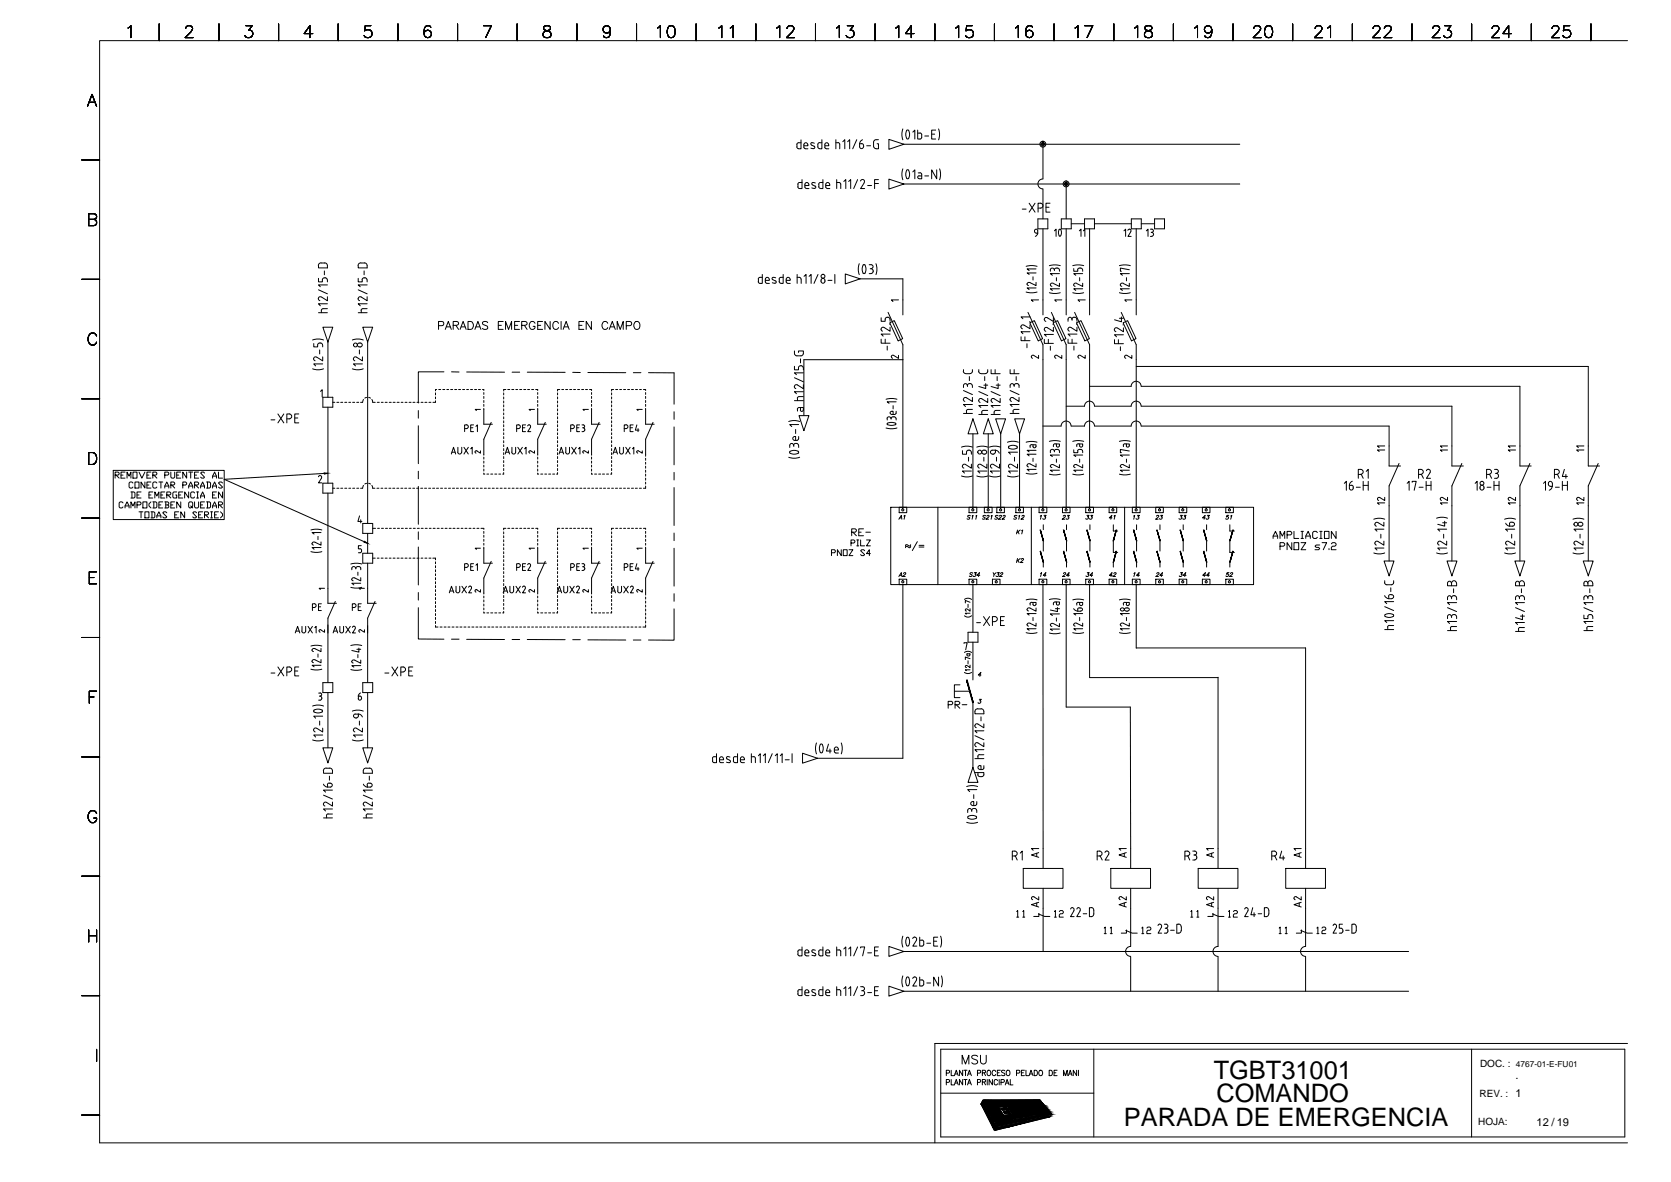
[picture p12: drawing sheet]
<svg xmlns="http://www.w3.org/2000/svg" width="420mm" height="297mm" viewBox="0 0 420 297" stroke-linecap="round" stroke-linejoin="round" font-family="sans-serif">
<defs><g id="words">
<g font-size="6.4">
<text x="305.2" y="271">TGBT31001</text>
<text x="305.8" y="277">COMANDO</text>
<text x="282.6" y="283.1">PARADA DE EMERGENCIA</text>
</g>
<g font-size="2.8">
<text x="381" y="271.2">.</text>
<text x="386.4" y="282.9">12 / 19</text>
</g>
<g font-size="2.5">
<text x="372.1" y="268.2">DOC. :</text>
<text x="372" y="275.7">REV. : 1</text>
<text x="371.7" y="282.8">HOJA:</text>
</g>
<text font-size="2.1" x="381.2" y="268.2">4767-01-E-FU01</text>
</g></defs>
<g fill="none" stroke="#000" stroke-width=".25">
<path d="M32.2 7l.7-.6v3.1M40 6v4.2M46.7 7.2v-.2a.93 .93 0 0 1 1.1-.6l.3 .2a.62 .62 0 0 1 .1 1l-1.6 1.9h1.9M55.1 6v4.2M61.8 6.4h1.6l-.8 1.2a.97 .97 0 0 1 1 1.1 .97 .97 0 0 1-1.3 .8l-.5-.2-.3-.4M70 6v4.2M78.6 8.4h-2.1l1.4-2v3.1M85 6v4.2M93.2 6.4h-1.4l-.1 1.4a1.06 1.06 0 0 1 1.6-.1 1.06 1.06 0 0 1-.2 1.6 1.06 1.06 0 0 1-1.5-.4M100.1 6v4.2M108.3 6.9a.84 .84 0 0 0-1.3-.3 2.34 2.34 0 0 0 0 2.7 .94 .94 0 0 0 1.4-.4 .94 .94 0 0 0-.6-1.3 .94 .94 0 0 0-1.2 .8M115 6v4.2"/>
<path d="M121.6 6.4h2l-1.5 3.1M130 6v4.2M136.8 6.6l-.1 .6a1.67 1.67 0 0 0 1.4 .7 .82 .82 0 0 1 .5 .9 .82 .82 0 0 1-.8 .7l-1-.2a.88 .88 0 0 1-.2-.9 .88 .88 0 0 1 .8-.6l.8-.3 .2-.6a1.11 1.11 0 0 0-1.6-.3zM145.1 6v4.2M153.5 7.5a.93 .93 0 0 1-1.3 .8 .93 .93 0 0 1-.4-1.5 .93 .93 0 0 1 1.5 .1 2.66 2.66 0 0 1-.2 2.4 .94 .94 0 0 1-1.3-.3M160 6v4.2M165.3 7l.8-.6v3.1M168.2 6.6a.94 .94 0 0 1 1.4 .4 2.57 2.57 0 0 1-.3 2.3 .97 .97 0 0 1-1.4-.4 2.39 2.39 0 0 1 .3-2.3zM175 6v4.2M180.7 7l.8-.6v3.1M183.6 7l.7-.6v3.1M190.1 6v4.2"/>
<path d="M195.3 7l.7-.6v3.1M197.9 7.2v-.2a.93 .93 0 0 1 1.1-.6l.3 .2a.62 .62 0 0 1 .2 1l-1.7 1.9h2M205 6v4.2M210.3 7l.8-.6v3.1M213 6.4h1.6l-.8 1.2a.96 .96 0 0 1 1 1.1 .96 .96 0 0 1-1.3 .8l-.5-.2-.2-.4M220 6v4.2M225.2 7l.8-.6v3.1M229.8 8.4h-2.1l1.4-2v3.1M235.1 6v4.2M240.3 7l.7-.6v3.1M244.5 6.4h-1.4l-.2 1.4a1.06 1.06 0 0 1 1.6-.1 1.06 1.06 0 0 1-.2 1.6 1.06 1.06 0 0 1-1.5-.4M250 6v4.2"/>
<path d="M255.3 7l.8-.6v3.1M259.6 6.9a.85 .85 0 0 0-1.3-.3 2.17 2.17 0 0 0 0 2.7 .93 .93 0 0 0 1.4-.4 .93 .93 0 0 0-.7-1.3 .93 .93 0 0 0-1.1 .8M265 6v4.2M270.3 7l.7-.6v3.1M272.7 6.4h2.1l-1.5 3.1M280.1 6v4.2M285.3 7l.7-.6v3.1M288 6.6a.6 .6 0 0 0 .3 1 1.25 1.25 0 0 1 1.5 1.3l-.2 .3a1.19 1.19 0 0 1-1.8-.3 .93 .93 0 0 1 .8-1.1l.9-.3 .1-.6a1.15 1.15 0 0 0-1.6-.3zM295 6v4.2M300.4 7l.7-.6v3.1M304.7 7.5a.93 .93 0 0 1-1.3 .8 .93 .93 0 0 1-.4-1.5 .93 .93 0 0 1 1.5 .1 2.51 2.51 0 0 1-.3 2.4 .9 .9 0 0 1-1.2-.3M310 6v4.2"/>
<path d="M315.2 7.2v-.2a.93 .93 0 0 1 1.2-.6l.3 .2a.62 .62 0 0 1 .1 1l-1.7 1.9h2M318.4 6.6a.91 .91 0 0 1 1.4 .4 2.39 2.39 0 0 1-.2 2.3 1.02 1.02 0 0 1-1.5-.4 2.26 2.26 0 0 1 .3-2.3zM325 6v4.2M330.7 7.2l.1-.5 .4-.3h.6a.74 .74 0 0 1 .5 1.2l-1.8 1.9h2.1M333.8 7l.7-.6v3.1M340 6v4.2M345.3 7.2l.1-.5 .4-.3h.6a.74 .74 0 0 1 .4 1.2l-1.7 1.9h2M348.1 7.2v-.2a.93 .93 0 0 1 1.1-.6 .73 .73 0 0 1 .5 1.2l-1.7 1.9h2M355 6v4.2M360.2 7.2v-.2a.93 .93 0 0 1 1.2-.6l.3 .2a.62 .62 0 0 1 .1 1l-1.7 1.9h2M363.2 6.4h1.6l-.8 1.2a.97 .97 0 0 1 1 1.1 .97 .97 0 0 1-1.3 .8l-.5-.2-.2-.4M370 6v4.2"/>
<path d="M375.2 7.2l.1-.5 .4-.3h.6a.74 .74 0 0 1 .5 1.2l-1.7 1.9h1.9M380.1 8.4h-2.2l1.4-2v3.1M385 6v4.2M390.3 7.2l.1-.5 .4-.3h.6a.74 .74 0 0 1 .4 1.2l-1.7 1.9h2M394.7 6.4h-1.4l-.2 1.4a1.06 1.06 0 0 1 1.6-.1 1.06 1.06 0 0 1-.2 1.6 1.06 1.06 0 0 1-1.5-.4M400 6v4.2M409.2 10.2h-384.2v277h384.2M22 26.7l1.1-3 1.2 3M22.5 25.7h1.4M200.3 36.9l.5 .5M200.4 36.3v.6M200.8 35.9l-.5 .4"/>
<path d="M200.8 35.9h.6M201.4 35.2v2.2h-.6M202.1 37l.4 .4M202.1 36.4v.6M202.5 37.4h.6M203.1 36.4a.49 .49 0 0 0-.5-.5 .49 .49 0 0 0-.5 .5M203.1 36.4v.2h-1M204 36.5l.7 .3M204.2 35.9l.6 .1M204.2 35.8l-.3 .3 .1 .3M204.7 36.8l.2 .2-.2 .3-.8-.1M206.1 35.8l-.4 .2a1.12 1.12 0 0 0 .2 1.3l.2 .1"/>
<path d="M206.1 35.9h.6M206.7 35.1v2.3h-.6M207.4 37l.3 .4M207.4 36.4v.6M207.8 37.4h.6M208.4 36.4a.49 .49 0 0 0-.5-.5 .49 .49 0 0 0-.5 .5M208.4 36.4v.2h-1M210.2 35.9h.5M210.2 35.1v2.3M210.7 35.8l.4 .2v1.4M211.9 35.6l.5-.5v2.3M213.1 35.6l.5-.5v2.3"/>
<path d="M215.4 35.1l-1 2.3M216.1 36.9a.49 .49 0 0 0 .5 .5 .49 .49 0 0 0 .5-.5M216.1 36.1v.8M216.1 36.1h.5M216.6 36.1l.4 .1 .1 .4M216.9 35.1l-.5 .4-.3 .6M217.2 36.6v.3M217.9 36.6h1M219.7 36.7l.1 .5 .5 .2M219.7 35.7v1.1M220.5 36.1h.4v1.3h-.6M220.9 35.1l-.9 .1-.3 .5"/>
<path d="M223.5 35l3.8 1.3-3.8 1.2zM227 32.4l-.2 1.4 .2 1.3M227.3 36.3h84.4M228 34.8l.2 .1 .3-.1M228.5 32.8l.2 .8-.2 1.2M228.5 32.8l-.3-.1a1.55 1.55 0 0 0-.2 2.1M229.5 33.2l.5-.5v2.2M230.7 32.7v2.2h.8a1.05 1.05 0 0 0 0-1.4h-.8M232.5 34.2h1M234.3 33.7h.7M235.3 32.7h-1v2.2h1M236 32.4l.2 1.4-.2 1.3"/>
<path d="M262.2 36.3v8.7M20.6 40.2h4.4M22.3 55.1l1.7-.1a.74 .74 0 0 0 0-1.1l-.4-.2h-1.3v3h1.3a.79 .79 0 0 0 .7-.8 .79 .79 0 0 0-.7-.8M200.6 46.9l.4 .5M200.6 46.3v.7M201 45.9l-.4 .4M201.1 45.9h.6M201.7 45.1v2.3h-.6M202.4 47l.3 .3M202.4 46.4v.6M202.8 47.4h.6M203.4 46.3a.49 .49 0 0 0-.5-.4 .49 .49 0 0 0-.5 .4"/>
<path d="M203.4 46.4v.2h-1M205 46a.46 .46 0 0 0-.6-.2 .46 .46 0 0 0-.2 .6l.9 .4v.3l-.3 .2-.7-.1M206.9 45.1v2.3h-.6M206.9 45.9h-.6l-.4 .2v1l.4 .2M207.6 47l.4 .3M207.6 46.4v.6M208 47.4h.6M208.6 46.3a.49 .49 0 0 0-.5-.4 .49 .49 0 0 0-.5 .4M208.6 46.4v.2h-1M210.4 45.9h.6l.3 .2 .1 1.3M210.4 45.1v2.3M212.2 45.6l.5-.5v2.3"/>
<path d="M213.4 45.6l.5-.5v2.3M215.6 45.1l-.9 2.3M216.4 45.5a.5 .5 0 0 1 .6-.4 .5 .5 0 0 1 .3 .7M217.3 45.9l-.9 1.5h1M218.2 46.6h.9M219.9 46.1h1M220.9 45.1h-1v2.3M223.5 45l3.8 1.2-3.8 1.3zM227 42.4l-.2 1.4 .2 1.4M227.3 46.2h84.4M228 42.8l-.3 1.2a.74 .74 0 0 0 .5 .9l.3-.1M228.5 42.8l.2 .8-.2 1.2"/>
<path d="M228.5 42.8l-.3-.2-.2 .2M229.5 43.2l.5-.5v2.2M230.9 43.4l.6 .1 .3 .4v1h-.7M231.1 44.2l-.4 .3 .4 .4M231.1 44.2h.7M232.5 44.2h1M235.5 42.7v2.2l-1.2-2.2v2.2M236.3 42.4l.2 1.4-.2 1.4M257 52.5h1M258.8 51.1l1.5 2.2M260.1 58.2l.2 .3 .6 .1v-.6a.42 .42 0 0 0-.5-.4 .42 .42 0 0 0-.3 .6M260.3 51.1l-1.5 2.2"/>
<path d="M260.9 58.5l-.1 .6-.5 .3M261 55h2.5v2.5h-2.5zM261 52.3h.6a.61 .61 0 0 0 .6-.6 .61 .61 0 0 0-.6-.6h-.6v2.2M262.2 45a1.25 1.25 0 0 0-1.2 1.2 1.25 1.25 0 0 0 1.2 1.3M262.2 47.5v7.5M262.2 57.5v21.6M263 52.1h.8M264 51.1h-1v2.2h1M265.1 58l.4-.4v1.8M266.3 57.7a1.37 1.37 0 0 0 .2 1.7l.2-.1M266.7 57.7h-.4M266.7 57.7a1.67 1.67 0 0 1 0 1.5"/>
<path d="M266.9 55h2.5v2.5h-2.5zM268.1 46.2v8.8M268.1 57.5v21.6M269.4 56.2h3.3M271.4 58l.4-.4v1.8M272.4 58l.4-.4v1.8M272.7 55h2.5v2.5h-2.5zM274 57.5v21.6M275.2 56.2h9.3M282.6 58l.4-.4v1.8M283.6 57.9a.4 .4 0 0 1 .5-.3 .4 .4 0 0 1 .2 .6l-.7 1.2h.8M284.5 55h2.5v2.5h-2.5z"/>
<path d="M285.7 57.5v21.6M287 56.2h3.3M288.2 58l.5-.4v1.8M289.2 57.6h.4M289.2 59.4h.4M289.5 58.4h.1M289.6 57.6a.4 .4 0 0 1 .4 .4 .4 .4 0 0 1-.4 .4l.4 .4M290.1 58.8l-.1 .4-.4 .2M290.3 55h2.5v2.5h-2.5zM20.6 70.2h4.4M80.1 69.9v.9h1v-.5M80.1 78.6h2.2"/>
<path d="M80.1 72.8l2.2 1M80.7 66.1a.7 .7 0 0 0-.7 .7M80.8 66.1h.8a.7 .7 0 0 1 .7 .7v.5h-2.2v-.5M80.8 74.6a.5 .5 0 0 0-.7 .3 .5 .5 0 0 0 .3 .7M81.2 77.6l-.3 .2-.1 .8M81.3 77.6h1M81.5 69.8l-.2 .1-.2 .4M81.6 69.8h.2M81.6 68.1v1M81.8 69.8l.2 .1 .3 .4M82.3 76.3h-2.2l.4 .5M82.3 74.6v1l-1.5-1"/>
<path d="M82.3 71.6h-2.2l.4 .5M82.3 70.3v.5M90 75l.4 .6M90.1 69.9v.9h1v-.5M90.1 78.6h2.2M90.1 72.8l2.2 1M90.7 66.1a.7 .7 0 0 0-.7 .7M90.7 66.1h.9M90.8 74.6h-.5l-.2 .5M90.8 78v.6M91 70.3a.63 .63 0 0 1 .7-.5 .63 .63 0 0 1 .6 .5M91.2 77.6l-.4 .4"/>
<path d="M91.3 77.6h1M91.6 68.1v1M91.6 66.1a.7 .7 0 0 1 .7 .7v.5h-2.2v-.5M92.3 76.3h-2.2l.5 .5M92.3 74.6v1l-1.5-1M92.3 71.6h-2.2l.5 .5M92.3 70.3v.5M190.7 70.2v.6M191.7 69v2.2h-.8l-.2-.4M191.7 69.7l-.8 .1-.2 .3M192.4 70.2l.1 .8 .3 .2M192.8 71.2h.6"/>
<path d="M193.4 70.2a.49 .49 0 0 0-.5-.5 .49 .49 0 0 0-.5 .5M193.4 70.2v.3h-1M194.3 70.3l.7 .3M195 70.6l.2 .2-.2 .3-.8-.1M195.1 69.8a.48 .48 0 0 0-.6-.2 .48 .48 0 0 0-.3 .6l.1 .1M195.9 70.7l.4 .5M196.9 69v2.2h-.5M196.9 69.7h-.6l-.3 .2-.1 .9M197.7 70.2v.8l.3 .2M198.1 71.2h.6M198.7 70.2a.49 .49 0 0 0-.5-.5 .49 .49 0 0 0-.5 .5M198.7 70.2v.3h-1"/>
<path d="M200.4 69.7l.8 .1 .2 .3M200.4 69v2.2M201.5 70.2v1M202.2 69.4l.5-.4v2.2M203.4 69.4l.5-.4v2.2M205.7 69l-1 2.2M206.7 70a.55 .55 0 0 1 .7 .6 .55 .55 0 0 1-.9 .3l-.1-.5zM208.2 70.5h1M209.9 69v2.2M212.5 68.8l3.8 1.3-3.8 1.2zM216 66.3l-.2 1.3 .2 1.4M216.3 70.1h10.7v9"/>
<path d="M217.1 66.5h.2a1.58 1.58 0 0 1 0 2.3 1.7 1.7 0 0 1-.2-2.3zM218.6 66.5h.4a.49 .49 0 0 1 .5 .5 .49 .49 0 0 1-.5 .5M218.6 68.8h.5M218.8 67.5h.3M219 67.5l.5 .3v.2M219.5 68.2l-.2 .5h-.3M219.6 68v.3M220.3 66.3l.2 1.3-.2 1.4M221.6 79.9v.8h1v-.5a.6 .6 0 0 1 .6-.5 .6 .6 0 0 1 .6 .5v.5M223.3 78.5l3.7 8.1v40.9M225.9 75.4h-1.8l.4 .4M258 73.4l1.4 .2 1.4-.2"/>
<path d="M258 66.9l1.4-.2 1.4 .2M258.5 78.5l3.7 8.1v40.9M259 79.6h-2.3l.5 .5M259 71a.43 .43 0 0 0-.6 .1 .43 .43 0 0 0 .2 .7M259.7 69.6v.8M260.5 72.4h-2.2l.5 .4M260.5 71v.8l-1.5-.8M260.5 68.6h-2.2l.5 .4M260.5 67.6h-2.2l.5 .4M261.1 75.4h-1.8l.4 .4M263.9 73.6l1.3 .2 1.4-.2M263.9 66.8l1.3-.2 1.4 .2"/>
<path d="M264.1 71.6l.4 .4M264.4 78.5l3.7 8.1v40.9M264.8 71.2h-.4l-.3 .3M264.9 79.8v1l-1.6-1a.5 .5 0 0 0-.7 .3 .5 .5 0 0 0 .4 .7M265.1 67.8a.5 .5 0 0 0-.5-.4 .5 .5 0 0 0-.5 .4v.4M265.6 67.4a.48 .48 0 0 0-.5 .6M265.6 69.8v.8M265.6 67.4h.3M265.9 67.4l.4 .4M266.4 72.6h-2.3l.5 .4M266.4 71.2v.8l-1.5-.7M266.4 68.8h-2.3l.5 .4"/>
<path d="M266.4 67.8v.4M267 75.4h-1.8l.4 .4M269.7 73.6l1.4 .2 1.4-.2M269.7 66.8l1.4-.2 1.4 .2M269.9 71.6l.4 .4M270 79.7l-.2 .1-.3 .4M270 79.7h.3M270.2 78.5l3.8 8.1v40.9M270.3 79.7l.4 .3v.2M270.7 71.2h-.5l-.2 .3M271.4 67.4l-.4 .2v.6h-1v-.7M271.5 69.8v.8"/>
<path d="M271.5 67.4h.2M271.7 67.4l.5 .4M272.2 72.6h-2.2l.5 .4M272.2 71.2v.8l-1.5-.7M272.2 68.8h-2.2l.5 .4M272.2 67.8v.4M272.9 75.4h-1.9l.5 .4M281.5 80h1M281.5 73.6l1.3 .2 1.4-.2M281.5 66.8l1.3-.2 1.4 .2M281.7 71.6l.4 .4M281.9 78.5l3.8 8.1v40.9"/>
<path d="M282 79.6v1.3l-1.8-.5M282.5 71.2h-.5l-.3 .3M283.2 69.8v.8M284 72.6h-2.3l.5 .4M284 71.2v.8l-1.5-.7M284 68.8h-2.3l.5 .4M284 67.8l-2.3-.4v.8h.3M284.6 75.4h-1.8l.4 .4M24.3 84.4a1.03 1.03 0 0 0-1.6-.6 1.79 1.79 0 0 0 .3 2.9 1.11 1.11 0 0 0 1.3-.7M78.6 92.7l1.4 .2 1.3-.2M78.6 85.4l1.4-.2 1.3 .2M79.6 89.8a.5 .5 0 0 0-.7 .2 .5 .5 0 0 0 .3 .7"/>
<path d="M80.4 86.2l-.5 .2v.8h-1v-.9M80.4 87.9v1.1M80.4 86.2h.2M80.6 98.4l.4-.5v1.9M80.6 86.2l.4 .2 .1 .3M81.1 91.5h-2.2l.5 .5M81.1 89.7v1l-1.4-.9M81.1 86.7v.5M81.2 82.2h2.5l-1.2 3.8zM81.2 99.8h2.5v2.5h-2.5zM82.5 86v13.8M88.6 92.7l1.4 .2 1.3-.2"/>
<path d="M88.6 85.4l1.4-.2 1.3 .2M88.8 90.2l.4 .5M90.3 86.2a.49 .49 0 0 0-.4 .5 .49 .49 0 0 0 .4 .5M90.4 87.9v1.1M90.4 86.2h.2M90.4 87.2h.2M90.6 86.2a.49 .49 0 0 1 .5 .5 .49 .49 0 0 1-.5 .5M91.1 91.5h-2.2l.5 .5M91.1 89.7v1l-1.6-1-.5 .1-.1 .4M91.2 82.2h2.5l-1.3 3.8zM92.2 99.9l-.5 .1M92.4 86v45.5"/>
<path d="M92.7 99.9l.5 .1M109.5 98.7v.5M109.5 99.8v.4M109.8 97.9h-.3v.3M110.3 81.8h.8a.53 .53 0 0 0 .5-.5 .53 .53 0 0 0-.5-.5h-.8v2M110.3 97.9h.5M111.3 97.9h.5M111.6 93.4h-6.4v7.9M112 82.8l.7-2 .8 2M112.3 82.1h.9M112.3 97.9h.5M113.3 97.9h.5"/>
<path d="M113.5 93.4l1.9 .1M113.9 81.8l1.2-.2 .2-.2-.1-.4-.4-.2h-.9v2M114.3 97.9h.5M114.6 81.8l.7 1M115.3 97.9h.5M115.7 82.8l.7-2 .8 2M116 82.1h.9M116.3 97.9h.5M117.3 93.5h9.6M117.3 97.9h.5M117.7 80.8h.6a1.06 1.06 0 0 1 .8 1 1.06 1.06 0 0 1-.8 1h-.6zM118.3 97.9h.5"/>
<path d="M119.3 97.9h.5M119.4 82.8l.8-2 .7 2M119.7 82.1h.9M120.3 97.9h.5M121.3 97.9h.4v.2M121.7 98.7v.4M121.7 99.6v.5M122.6 81.1a.73 .73 0 0 0-.7-.3 .73 .73 0 0 0-.6 .5l.2 .2 1 .4 .1 .3v.3l-.4 .3-.9-.3M125.3 81.8h.8M126.5 80.8h-1.2v2h1.2M126.6 98.7v.5M126.6 99.8v.5"/>
<path d="M127.1 82.8v-2l.8 2 .7-2v2M127.2 97.9h-.6v.4M127.7 97.9h.5M128.7 97.9h.5M128.8 93.5h1.9M129.4 81.8h.8M129.7 97.9h.5M130.6 80.8h-1.2v2h1.2M130.7 97.9h.5M131.2 81.8l1.1-.2 .2-.2-.1-.4-.3-.2h-.9v2M131.7 97.9h.5M131.9 81.8l.6 1"/>
<path d="M132.6 93.5l9.5 .1M132.7 97.9h.5M133.7 97.9h.5M134.5 81.3a.74 .74 0 0 0-.8-.5 .74 .74 0 0 0-.6 .7 .84 .84 0 0 0 .2 1.1 .84 .84 0 0 0 1.1-.1l.1-.5h-.4M134.7 97.9h.5v.2M135.2 81.8h.8M135.2 98.7v.4M135.2 99.6v.5M136.4 80.8h-1.2v2h1.2M138.3 80.8v2l-1.3-2v2M140.2 98.7v.5M140.2 99.8v.5"/>
<path d="M140.4 81.3a.74 .74 0 0 0-.8-.5 .74 .74 0 0 0-.6 .7 .83 .83 0 0 0 .2 1.1 .83 .83 0 0 0 1.1-.1l.1-.2M140.7 97.9h-.5v.4M141.1 80.8v2M141.3 97.9h.4M141.6 82.8l.8-2 .7 2M141.8 82.1h1M142.2 97.9h.5M143.2 97.9h.5M144 93.6h1.9M144.2 97.9h.5M145.2 97.9h.5M145.6 81.8h.7"/>
<path d="M146.2 97.9h.6M146.8 80.8h-1.2v2h1.2M147.2 97.9h.5M147.8 93.6l9.5 .1M148.2 97.9h.5v.2M148.7 80.8v2l-1.3-2v2M148.7 98.7v.4M148.7 99.6v.5M152.8 81.3a.74 .74 0 0 0-.8-.5 .74 .74 0 0 0-.6 .7 .84 .84 0 0 0 .2 1.1 .84 .84 0 0 0 1.1-.1l.1-.2M153.2 82.8l.8-2 .7 2M153.5 82.1h.9M153.8 98.7v.5"/>
<path d="M153.8 99.8v.5M154.3 97.9h-.5v.4M154.8 97.9h.5M155.2 82.8v-2l.7 2 .8-2v2M155.8 97.9h.5M156.8 97.9h.5M157.5 81.8h.9a.53 .53 0 0 0 .4-.5 .53 .53 0 0 0-.4-.5h-.9v2M157.8 97.9h.5M158.8 97.9h.5M159.2 93.7h1.9M159.8 80.9a1 1 0 0 1 1.2 .6 1 1 0 0 1-.7 1.3 1.05 1.05 0 0 1-.9-.8 1.05 1.05 0 0 1 .4-1.1zM159.8 97.9h.5"/>
<path d="M160.8 97.9h.5M161.8 97.9h.5v.2M162.3 98.7v.4M162.3 99.6v.5M163.1 93.7h6.4v7.9M199.7 97.1l.4 .6M199.8 92v.9h1v-.5a.6 .6 0 0 1 .6-.5 .6 .6 0 0 1 .6 .5v.5M199.8 88.2v.8l.6 .4 1.4-.2 .2-1h-1.2v.4M199.8 94.9l2.2 1M200.9 99.7l-.4 .4M200.9 99.7h1.1M201.3 90.2v1"/>
<path d="M202 98.4h-2.2l.5 .5M202 96.7v1l-1.7-1-.4 .1-.1 .4M202 93.7h-2.2l.5 .5M221.5 82.7l.4 .5M221.6 85.2v1h2.2M222.3 82.3h-.5l-.2 .4M222.6 85.2v1M223.1 87v1M223.7 81.5h.1M223.7 81.1l1.2-.5 2.1 4.5-1.2 .6zM223.8 84h-2.2l.5 .5M223.8 82.2v1l-1.5-.9"/>
<path d="M224.1 89.7l.3 .3M225.9 89.3v.8l-1.3-.8-.4 .1-.1 .3M227 90.4h-24.9v14.1M242.2 93.3l.1 .3 .5 .3M242.3 98.1l2.2 1.1M242.3 92.9v.4M242.3 96.9v.5M242.8 93.9h1.2M243.3 96.9v.2M243.7 96.4l-.2 .1-.3 .4a.49 .49 0 0 0-.5-.5 .49 .49 0 0 0-.4 .5M243.7 96.4h.3M243.7 94.6v1"/>
<path d="M244 96.4l.2 .1 .3 .4M244.5 99.9v1l-1.7-1-.4 .1-.1 .4M244.5 92.9v.4M244.5 96.9v.5M244.5 93.3l-.3 .5-.3 .1M246.1 93.3l.3 .5 .2 .1M246.1 98.4l2.3 1M246.1 92.9v.4M246.7 93.9h1.1M247.4 96.8h1M247.6 94.6v1M247.8 96.4v1.2l-1.7-.5"/>
<path d="M248.4 93.3l-.3 .5-.3 .1M248.4 92.9v.4M249.2 92.9v1h2.3M249.2 98.4l2.3 1M250.2 92.9v1M250.5 96.8h1M250.7 94.6v1M251 96.4v1.2l-1.8-.5M254 96.9a.49 .49 0 0 1 .5-.5 .49 .49 0 0 1 .5 .5M254 92.9v1h2.2M254 98.1l2.2 1.1M254 96.9v.5"/>
<path d="M254.7 100a.51 .51 0 0 0-.7 .2 .51 .51 0 0 0 .3 .7M255 92.9v1M255 96.9v.2M255.5 96.4l-.3 .1-.2 .4M255.5 96.4h.3M255.5 94.6v1M255.7 96.4l.5 .2v.3M256.2 99.9v1l-1.5-.9M256.2 96.9v.5M256.7 84.6v1h2.3M257.4 81.7a.5 .5 0 0 0-.7 .3 .5 .5 0 0 0 .4 .6M257.7 84.6v1"/>
<path d="M258.2 86.4v1M258.9 80.9h.1M258.9 81.1l1.2-.5 2.1 4.5-1.1 .6zM259 83.4h-2.3l.5 .5M259 81.6v1l-1.5-.9M261.1 89.3v.8l-1.2-.8a.4 .4 0 0 0-.5 .2 .4 .4 0 0 0 .2 .5M262.6 85.3v1h2.3M262.6 82.7l.4 .6M263.6 85.3v1M264.1 87v1M264.7 81.5h.2M264.8 81.1l1.1-.5 2.1 4.5-1.1 .6z"/>
<path d="M264.9 84h-2.3l.5 .5M264.9 82.3v1l-1.7-1-.5 .1-.1 .4M265.2 89.7l.3 .3M267 89.3v.8l-1.4-.8-.3 .1-.1 .3M268.5 82.7l.4 .5M268.5 85.2v1h2.3M269.5 80.2a.49 .49 0 0 0-.5-.5 .49 .49 0 0 0-.5 .5v.5M269.6 80.2v.3M269.6 85.2v1M270 87v1M270.7 81.1l1.1-.5 2.1 4.5-1.1 .6zM270.7 81.5h.1"/>
<path d="M270.8 84h-2.3l.6 .5M270.8 82.2v1l-1.7-1-.4 .2-.2 .3M270.8 80.2v.5M272.9 89.3v.8l-1.2-.8a.4 .4 0 0 0-.6 .2 .4 .4 0 0 0 .2 .5M280.2 85.4v1h2.3M280.9 82.4a.5 .5 0 0 0-.7 .3 .5 .5 0 0 0 .4 .6M281.2 85.4v1M281.7 87.1v1M282.3 81.6h.2M282.4 81.1l1.1-.5 2.2 4.5-1.2 .6zM282.5 84.1h-2.3l.5 .5M282.5 82.4v1l-1.5-1"/>
<path d="M283.4 89.3a.4 .4 0 0 0-.6 .2 .4 .4 0 0 0 .3 .5M284.6 89.3v.8l-1.2-.8M285.7 92.1h113.7v25h2.8M286.9 97.1a1.25 1.25 0 0 0-1.2-1.3 1.25 1.25 0 0 0-1.3 1.3h-10.4M287 97.1h95.2v20h2.8M20.6 100.2h4.4M22.3 113.7h1a1.62 1.62 0 0 1 1 1.5 1.62 1.62 0 0 1-1 1.5h-1zM28.5 118.2h27.9v12.4h-27.9zM28.9 119.4h.8l.3-.5-.3-.3h-.8v1.6M29.2 119.4l.8 .8M30.4 119.4h.5M31.4 118.6h-1v1.6h1"/>
<path d="M33.4 118.6h1v1.6h-1zM35 118.6l.7 1.6 .7-1.6M36.9 119.4h.6M38 118.6h-1.1v1.6h1.1M38.4 119.4h.8l.2-.5-.2-.3h-.8v1.6M38.7 119.4l.7 .8M41.4 119.4h.8l.2-.5-.2-.3h-.8v1.6M43 118.6v1.3l.2 .3h.5l.2-.3v-1.3M44.4 119.4h.5M45.5 118.6h-1.1v1.6h1.1M46.9 118.6v1.6l-.9-1.6v1.6M47.4 118.6h1.1"/>
<path d="M47.9 118.6v1.6M48.9 119.4h.5M49.9 118.6h-1v1.6h1M51.4 118.9l-.2-.3h-.5l-.3 .3 1 1-.2 .3h-.5l-.3-.3M53.5 119.6h.9M54.9 118.6v1.6h1.1M68.1 105.5h1M69.9 104l1.5 2.3M71.4 104l-1.5 2.3M72.1 105.3h.6a.61 .61 0 0 0 .6-.6 .61 .61 0 0 0-.5-.7h-.7v2.3M74.1 105h.8M75.1 104h-1v2.3h1"/>
<path d="M80.1 119.8a.42 .42 0 0 1 .5-.3 .42 .42 0 0 1 .2 .6l-.7 1.2h.8M81.6 119l-25.2 1.5 35.2 15.7M82.5 102.3v19.1M83.7 101.1h.5M84.7 101.1h.5M85.7 101.1h.5M86.7 101.1h.5M87.7 101.1h.5M88.7 101.1h.5M89.7 101.1h.5M91.4 100.4l-.2 .7h-.5M93.5 100.4l.2 .7h.6"/>
<path d="M94.9 101.1h.5M95.9 101.1h.4M96.8 101.1h.6M97.9 101.1h.5M98.8 101.1h.5M99.9 101.1h.5M100.9 101.1h.4M101.8 101.1h.5M102.9 101.1h.5M103.8 101.1h.5M104.8 101.1h.6M105.2 103.2v1.9"/>
<path d="M105.2 107v9.5M105.2 118.4v1.9M105.9 101.1h.5M106.8 101.1h.5M107.9 101.1h.5M109.5 100.7v.4h-.6M113.5 114.1l.5-1.7 .6 1.7M113.6 113.6h.8M115.1 113.6a.49 .49 0 0 0 .5 .5 .49 .49 0 0 0 .5-.5M115.1 112.4v1.2M116.1 112.4v1.2M116.7 112.4l1.1 1.7"/>
<path d="M117.3 106.7a.49 .49 0 0 1 .5 .5 .49 .49 0 0 1-.5 .5h-.5M117.3 106.8h-.5v1.7M117.8 112.4l-1.1 1.7M118.3 112.8l.4-.4v1.7M118.3 107.5h.6M119.1 106.8h-.8v1.7h.8M119.7 107.2l.3-.4v1.7M119.9 113.3l-.4 .1 .2 .5M120.8 113.3v.6l-.9-.6M120.8 102.9h-1.3l.3 .3M121.7 100.6v.5M121.7 101.6v.5"/>
<path d="M121.7 102.6v4h2.1M121.7 114.9v.5M121.7 115.9v.5M121.7 116.9v.5M121.7 117.9v.5M121.7 118.9v.2h.2M122.4 119.1h.5M123.4 119.1h.5M123.5 106.1l-1.8 4.3v4M124.4 119.1h.5M125.4 119.1h.5M126.6 118.8v.3h-.2"/>
<path d="M126.6 100.8v.5M126.6 101.7v.5M126.6 102.8v.5M126.6 103.8v.4M126.6 104.7v.6M126.6 105.8v.5M126.6 106.7v.5M126.6 107.8v.5M126.6 108.8v.4M126.6 109.7v.6M126.6 110.8v.5M126.6 111.8v.4"/>
<path d="M126.6 112.7v.6M126.6 113.8v.5M126.6 114.7v.5M126.6 115.8v.5M126.6 116.8v.4M126.6 117.7v.6M127 114.1l.6-1.7 .5 1.7M127.2 113.6h.8M128.7 113.6a.49 .49 0 0 0 .5 .5 .49 .49 0 0 0 .5-.5M128.7 112.4v1.2M129.7 112.4v1.2M130.2 112.4l1.1 1.7"/>
<path d="M130.4 106.7a.49 .49 0 0 1 .4 .5 .49 .49 0 0 1-.4 .5h-.5M130.4 106.8h-.5v1.7M131.3 112.4l-1.1 1.7M131.4 107.5h.6M131.9 112.8l.4-.4v1.7M132.2 106.8h-.8v1.7h.8M133.1 106.8l.3 .3-.7 1.4h.8M133.1 106.7l-.4 .3M133.5 113.3l-.5 .1 .2 .5M134.4 113.3v.6l-.9-.6M134.4 102.9h-1.4l.3 .3M135.2 102.6v4h2.2"/>
<path d="M135.2 100.6v.5M135.2 101.6v.5M135.2 114.9v.5M135.2 115.9v.5M135.2 116.9v.5M135.2 117.9v.5M135.2 118.9v.2h.3M136 119.1h.5M137 119.1h.4M137.1 106.1l-1.9 4.3v4M138 119.1h.5M139 119.1h.5"/>
<path d="M140.2 118.8v.3h-.3M140.2 100.8v.5M140.2 101.7v.5M140.2 102.8v.5M140.2 103.8v.4M140.2 104.7v.6M140.2 105.8v.5M140.2 106.7v.5M140.2 107.8v.5M140.2 108.8v.4M140.2 109.7v.6M140.2 110.8v.5"/>
<path d="M140.2 111.8v.4M140.2 112.7v.6M140.2 113.8v.5M140.2 114.7v.5M140.2 115.8v.5M140.2 116.8v.4M140.2 117.7v.6M140.6 114.1l.5-1.7 .6 1.7M140.7 113.6h.8M142.2 113.6a.49 .49 0 0 0 .5 .5 .49 .49 0 0 0 .5-.5M142.3 112.4v1.2M143.2 112.4v1.2"/>
<path d="M143.7 112.4l1.2 1.7M143.9 106.7a.49 .49 0 0 1 .5 .5 .49 .49 0 0 1-.5 .5h-.4M144 106.8h-.5v1.7M144.9 112.4l-1.2 1.7M145 107.5h.6M145.4 112.8l.4-.4v1.7M145.7 106.8h-.7v1.7h.7M146.3 106.8l.7 .2v.3l-.4 .2M146.3 108.5h.4M146.5 107.5h.2M146.6 107.5l.4 .2 .1 .4M147 108.1l-.4 .3"/>
<path d="M147 113.3l-.4 .1 .2 .5M147.9 113.3v.6l-.8-.6M147.9 102.9h-1.3l.3 .3M148.7 102.6v4h2.2M148.7 100.6v.5M148.7 101.6v.5M148.7 114.9v.5M148.7 115.9v.5M148.7 116.9v.5M148.7 117.9v.5M148.7 118.9v.2h.3M149.5 119.1h.5"/>
<path d="M150.5 119.1h.5M150.7 106.1l-2 4.3v4M151.5 119.1h.5M152.5 119.1h.5M153.8 118.8v.3h-.3M153.8 100.8v.5M153.8 101.7v.5M153.8 102.8v.5M153.8 103.8v.4M153.8 104.7v.6M153.8 105.8v.5M153.8 106.7v.5"/>
<path d="M153.8 107.8v.5M153.8 108.8v.4M153.8 109.7v.6M153.8 110.8v.5M153.8 111.8v.4M153.8 112.7v.6M153.8 113.8v.5M153.8 114.7v.5M153.8 115.8v.5M153.8 116.8v.4M153.8 117.7v.6M154.1 114.1l.6-1.7 .6 1.7"/>
<path d="M154.3 113.6h.8M155.8 113.6a.49 .49 0 0 0 .5 .5 .49 .49 0 0 0 .4-.5M155.8 112.4v1.2M156.7 112.4v1.2M157.3 112.4l1.1 1.7M157.4 106.7a.49 .49 0 0 1 .5 .5 .49 .49 0 0 1-.5 .5h-.4M157.4 106.8h-.4v1.7M158.4 107.5h.6M158.4 112.4l-1.1 1.7M159 112.8l.4-.4v1.7M159.2 106.8h-.8v1.7h.8M160.1 106.8l-.3 1.3h.9"/>
<path d="M160.4 107.7v.8M160.6 113.3l-.5 .1 .3 .5M161.5 113.3v.6l-.9-.6M161.5 102.9h-1.4l.3 .3M162.3 102.6v4h2.2M162.3 100.6v.5M162.3 101.6v.5M162.3 115.2v.5M162.3 116.2v.4M162.3 117.2v.5M162.3 118.2v.5M162.3 119.1v.5"/>
<path d="M164.2 106.1l-1.9 4.3v4.3M169.5 103.5v1.9M169.5 107.3v9.5M169.5 118.7v1.9M198.3 114.9l1.4 .3 1.4-.3M198.3 105.9l1.4-.2 1.4 .2M198.6 111.9v.6M198.7 113.4l-.2 .3 .2 .2M198.7 113.4l1.2-.2 .8 .2 .1 .3a1.55 1.55 0 0 1-2.1 .2M199.6 111.9v.3M199.8 100.7h2.2M200 111.4l-.2 .1-.3 .4a.49 .49 0 0 0-.4-.5 .49 .49 0 0 0-.5 .5"/>
<path d="M200.1 110.7v-1a.51 .51 0 0 0-.7 .3 .51 .51 0 0 0 .4 .7h.6M200.1 111.4h.2M200.1 107.9v1M200.3 111.4l.2 .1 .3 .4M200.5 100.1v.6M200.5 102.9v.4M200.8 110.3l-.4 .3M200.8 106.7h-2.2l.5 .5M200.8 109.7v.6M200.8 111.9v.6M200.9 104.5h2.5l-1.3 3.7zM200.9 102.4l-.4 .5"/>
<path d="M200.9 102.4h1.1v.7l-.2 .2h-.4l-.2-.3M201.3 102.4v.7M222.8 107.6l1.4 .2 1.3-.2M222.8 100.3l1.4-.2 1.3 .2M223 105.1a.5 .5 0 0 1 .5-.4 .5 .5 0 0 1 .5 .4M223.1 105.2v.4M223.2 106.3l1.2-.1 .9 .3a1.92 1.92 0 0 1-2.3 0zM224.1 105.1a.66 .66 0 0 1 .6-.4 .66 .66 0 0 1 .6 .4M224.1 105.2v.1M224.6 102v.8M225.3 103.8l-.2 .3-.8 .1-.5-.4a.57 .57 0 0 1 .8-.5v.9M225.3 101h-2.2l.4 .4"/>
<path d="M225.3 103.3v.6M225.3 105.2v.4M241.8 119.6l1.3 .3 1.4-.3M241.8 112.4l1.3-.3 1.4 .3M242 117.1l.3 .5M242 113.3v.8h1v-.5M242.2 100.4l.4 .5M242.3 103.9h2.2M243 103.3v.6M243.4 102.9l-.4 .4M243.4 102.9h1.1M243.5 114.9v1"/>
<path d="M243.7 113.1l.4 .3 .1 .2M243.7 113.1a.55 .55 0 0 0-.7 .5M244.2 118.4h-2.2l.5 .5M244.2 116.6v1.1l-1.6-1-.5 .1-.1 .3M244.2 113.6v.5M244.5 101.7h-2.2l.5 .5M244.6 105.3l1.3 3.7h-2.5zM244.6 109v18.5M245.6 119.6l1.4 .3 1.4-.3M245.6 112.4l1.4-.3 1.4 .3M246.1 104.2h2.3M247.4 114.1a.52 .52 0 0 1-.5-.7 .52 .52 0 0 1 .7-.3 .49 .49 0 0 1 .5 .5 .49 .49 0 0 1-.5 .5"/>
<path d="M247.4 114.9v1M247.4 114.1h.2M248.1 118.4h-2.2l.5 .5M248.1 116.6v1.1l-1.5-1a.5 .5 0 0 0-.7 .3 .5 .5 0 0 0 .3 .6M248.4 103.1l-1.3 .1-.3 .4 .1 .6M248.4 101.9h-2.3l.5 .5M248.4 100.1v1l-1.5-.9a.51 .51 0 0 0-.8 .2 .51 .51 0 0 0 .4 .7M248.5 105.3l1.3 3.7h-2.5zM248.5 109v18.5M248.8 119.6l1.4 .3 1.3-.3M248.8 112.4l1.4-.3 1.3 .3M249.2 104.2h2.3"/>
<path d="M249.5 113.1a.49 .49 0 0 0-.5 .5 .49 .49 0 0 0 .5 .5M249.5 113.1h.7M249.5 114.1h.3M249.9 100.2a.5 .5 0 0 0-.7 .3 .5 .5 0 0 0 .4 .6M250.2 113.1a1.12 1.12 0 0 1 1.1 .8M250.3 113.6l-.3 .4-.2 .1M250.3 113.1v.5M250.3 105.3h2.5l-1.2 3.7zM250.6 114.9v1M251.3 118.4h-2.3l.5 .5M251.3 116.6v1.1l-1.5-1a.5 .5 0 0 0-.7 .3 .5 .5 0 0 0 .3 .6M251.5 103.1l-1.3 .1-.2 .4v.6"/>
<path d="M251.5 101.9h-2.3l.5 .5M251.5 100.1v1l-1.5-.9M251.6 109v18.5M253.3 119.6l1.4 .3 1.4-.3M253.3 111.1l1.4-.2 1.4 .2M253.6 112.2a1.66 1.66 0 0 1 2.2 .2 1.53 1.53 0 0 1-2.2 0zM254 103.9h2.2M254.3 116.7a.5 .5 0 0 0-.7 .3 .5 .5 0 0 0 .3 .6M254.7 103.3v.6M255.1 114.9v1M255.1 105.3h2.5l-1.2 3.7zM255.8 118.4h-2.2l.5 .5"/>
<path d="M255.8 116.6v1.1l-1.4-1M255.8 113.6h-2.2l.5 .5M256.2 102.9h-1.3l-.2 .4M256.2 101.7h-2.2l.5 .5M256.4 109v18.5M258 118.9l1.4 .2 1.4-.2M258 111.1l1.4-.2 1.4 .2M258.2 117l.4 .3M259 116.6h-.5l-.2 .3M259 112.1v.4M259.4 111.7l-.4 .4M259.4 111.8h1.1v.4"/>
<path d="M259.7 111.8v.4M259.7 115.2v.8M259.7 112.2l.4 .3 .4-.3M260.5 118h-2.2l.5 .4M260.5 116.6v.8l-1.5-.8M260.5 114.1h-2.2l.5 .5M260.5 113.2h-2.2l.5 .4M263.9 119.2l1.3 .2 1.4-.2M263.9 110.9l1.3-.2 1.4 .2M264.8 116.8a.42 .42 0 0 0-.6 .1 .42 .42 0 0 0 .3 .6M265.1 113.3a.5 .5 0 0 0-.5-.4 .5 .5 0 0 0-.5 .4v.5M265.3 111.5l-.4 .2v.5"/>
<path d="M265.3 111.6h1.1v.5M265.6 112.9a.48 .48 0 0 0-.5 .7M265.6 111.6l.2 .7h.4l.1-.3M265.6 115.4v.8M265.6 113h.3M265.9 112.9l.4 .4M266.4 118.2h-2.3l.5 .3M266.4 116.8v.8l-1.5-.8M266.4 114.4h-2.3l.5 .3M266.4 113.3v.5M269.3 107.1a1.25 1.25 0 0 0-1.2-1.3 1.25 1.25 0 0 0-1.3 1.3h-4.6M269.7 119.2l1.4 .2 1.4-.2"/>
<path d="M269.7 110.9l1.4-.2 1.4 .2M269.9 117.1l.4 .4M270.7 111.9v.3M271.2 111.5l-.5 .4M271.2 111.6h1v.5M271.4 112.9l-.4 .2v.7h-1v-.8M271.5 111.6l.1 .7h.4l.2-.3M271.5 113h.2M271.5 115.4v.8M271.7 112.9l.5 .4M272.2 118.2h-2.2l.5 .3M272.2 116.8v.8l-1.6-.9-.5 .2-.1 .2"/>
<path d="M272.2 114.4h-2.2l.5 .3M272.2 113.3v.5M275.2 102.1a1.25 1.25 0 0 0-1.3-1.3 1.25 1.25 0 0 0-1.2 1.3h-4.6M275.2 107.1a1.25 1.25 0 0 0-1.3-1.3 1.25 1.25 0 0 0-1.2 1.3h-3.3M281.5 119.2l1.3 .2 1.4-.2M281.5 110.9l1.3-.2 1.4 .2M281.7 117.1l.4 .4M282.5 116.8h-.5l-.3 .3M282.5 111.9v.3M282.9 111.5l-.5 .4M282.9 111.6h1.1v.5l-.3 .2h-.3l-.2-.3M283.2 111.6v.5"/>
<path d="M283.2 115.4v.8M284 118.2h-2.3l.5 .3M284 116.8v.8l-1.5-.8M284 114.4h-2.3l.5 .3M284 113.3l-2.3-.3v.8h.3M286.9 107.1a1.25 1.25 0 0 0-1.2-1.3 1.25 1.25 0 0 0-1.3 1.3h-9.2M286.9 102.1a1.25 1.25 0 0 0-1.2-1.3 1.25 1.25 0 0 0-1.3 1.3h-9.2M287 102.1h78.1v15h2.8M287 107.1h62.3v10h2.9M341.5 119.2h.7M342.1 119.2a.61 .61 0 0 0 .7-.6 .61 .61 0 0 0-.6-.6h-.7v2.2M342.3 119.2l.5 1"/>
<path d="M343.5 118.5l.5-.5v2.2M348.2 113.1h-1.8l.4 .4M348.2 112.1h-1.8l.4 .4M351.8 116.5l-2.5 5.6v18.9M356.7 119.2h.6M357.3 118a.61 .61 0 0 1 .6 .6 .61 .61 0 0 1-.6 .6M357.3 118h-.6v2.2M357.4 119.2l.5 1M358.7 118.3a.51 .51 0 0 1 .6-.3 .51 .51 0 0 1 .3 .7M359.6 118.7l-.9 1.5h1M364 113.1h-1.8l.4 .4M364 112.1h-1.8l.4 .4"/>
<path d="M367.6 116.5l-2.5 5.6v18.9M373.8 119.2h.6M374.4 119.2a.61 .61 0 0 0 .6-.6 .61 .61 0 0 0-.6-.6h-.6v2.2M374.6 119.2l.5 1M375.8 118h.5a.49 .49 0 0 1 .5 .4 .49 .49 0 0 1-.5 .5M376 119a.55 .55 0 0 1 .8 .5M376.8 119.7l-.3 .4-.7 .1M376.8 119.5v.2M381.1 113.1h-1.8l.4 .4M381.1 112.1h-1.8l.4 .4M384.7 116.5l-2.5 5.6v18.9M390.8 119.2h.7"/>
<path d="M391.5 119.2a.61 .61 0 0 0 .6-.6 .61 .61 0 0 0-.6-.6h-.7v2.2M391.6 119.2l.5 1M393.3 118l-.5 1.7h1.3M393.7 119.2v1M398.3 113.1h-1.9l.5 .4M398.3 112.1h-1.9l.5 .4M401.9 116.5l-2.5 5.6v18.9M20.6 130.2h4.4M30.9 126.4l-.2-.3h-.5l-.2 .3v1l.2 .2h.5l.2-.2M31.4 127.6v-.5l.5-1 .6 1v.5M31.4 127.1h1.1M31.9 120.2v-1.6l.6 1 .4-1v1.6"/>
<path d="M32.9 123.6h.8l.2 .3v1l-.2 .3h-.8M32.9 127.6v-1.5l.5 1 .5-1v1.5M33.2 123.6v1.6M33.4 121.4l-.2-.3h-.5l-.2 .3v1l.2 .3h.5l.2-.3M33.9 121.1h1.1v1.6h-1.1zM34.4 126.9h.8l.3-.5-.3-.3h-.8v1.5M34.4 124.4h.6M35 128.6h.9M35.5 123.6h-1.1v1.6h1.1M35.5 128.6v1.5M35.9 126.1h1v1.5h-1zM36.4 121.1v1.6l-.9-1.6v1.6"/>
<path d="M36.4 128.6h1.1v1.5h-1.1zM36.9 121.9h.6M37.5 124.4h.5M38 121.1h-1.1v1.6h1.1M38 126.1l-.5 .5v.5l.5 .5M38 128.6h.7l.2 .3v1l-.2 .2h-.7M38.2 128.6v1.5M38.4 123.6h-.9v1.6h.9M38.4 126.1h.8l.2 .3v1l-.2 .2h-.8M38.7 126.1v1.5M38.9 125.2v-1.6l.5 1 .5-1v1.6M39.4 121.4l-.2-.3h-.5l-.3 .3v1l.3 .3h.5l.2-.3"/>
<path d="M39.4 130.1v-.5l.5-1 .6 1v.5M39.4 129.6h1.1M39.9 121.1h1M39.9 126.9h.6M40.5 121.1v1.6M40.5 124.4h.4M40.9 126.1h-1v1.5h1M41.4 122.7v-.6l.5-1 .5 1v.6M41.4 123.6h-.9v1.6h.9M41.4 126.1h.8l.2 .3-.2 .5M41.4 122.1h1M41.7 126.9h.5l.2 .5-.2 .2h-.8"/>
<path d="M41.7 126.1v1.5M41.9 124.4h.8l.3-.5-.3-.3h-.8v1.6M41.9 128.9l-.2-.3h-.5l-.3 .3 1 1-.2 .2h-.5l-.3-.2M42.2 124.4l.8 .8M43 121.9h.7l.2-.5-.2-.3h-.7v1.6M43 126.9h.5M43.2 121.9l.7 .8M43.9 126.1h-.9v1.5h.9M43.9 129.4h.5M44.4 123.6h-.7l-.2 .3v1l.2 .3h.7v-.8h-.2M44.9 128.6h-1v1.5h1M44.9 124.4h.6"/>
<path d="M45.5 126.1v1.5l-1.1-1.5v1.5M46 121.9h.7l.2-.5-.2-.3h-.7v1.6M46 123.6h-1.1v1.6h1.1M46.4 128.6v1.5l-.9-1.5v1.5M47.4 122.7v-.6l.5-1 .6 1v.6M47.4 123.6v1.6l-1-1.6v1.6M47.4 122.1h1.1M47.9 127.1l.3 .3-.5 .2-.3-.2v-1l.3-.3h.5l.3 .3v.7l-.3 .3 .3 .2M48.9 121.9h.8l.2-.5-.2-.3h-.8v1.6M48.9 123.9l-.2-.3h-.5l-.3 .3v1l.3 .3h.5l.2-.3M48.9 126.1v1.3l.3 .2h.5l.2-.2v-1.3M49.2 121.9l.7 .8"/>
<path d="M49.4 128.9l-.2-.3h-.5l-.2 .3 .9 1-.2 .2h-.5l-.2-.2M49.4 125.2h.5M49.4 123.6h.5M49.7 123.6v1.6M49.9 129.4h.5M50.4 122.7v-.6l.6-1 .4 1v.6M50.4 125.2v-.6l.6-1 .4 1v.6M50.4 122.1h1M50.4 124.6h1M50.4 126.9h.6M51 128.6h-1.1v1.5h1.1M51.4 126.1h-1v1.5h1"/>
<path d="M51.4 129.4h.8l.2-.5-.2-.3h-.8v1.5M51.7 129.4l.7 .7M51.9 121.1h.8l.2 .3v1l-.2 .3h-.8M51.9 126.1h.8l.2 .3v1l-.2 .2h-.8M52.2 121.1v1.6M52.2 126.1v1.5M52.9 130.1h.6M52.9 128.6h.6M53.2 128.6v1.5M53.5 120.2v-.6l.5-1 .4 1v.6M53.5 122.7v-.6l.5-1 .4 1v.6M53.5 127.6v-.5l.5-1 .4 1v.5"/>
<path d="M53.5 122.1h.9M53.5 124.4h.5M53.5 127.1h.9M54 129.4h.4M54.4 123.6h-.9v1.6h.9M54.9 126.9h.8l.3-.5-.3-.3h-.8v1.5M54.9 128.6h-.9v1.5h.9M55.2 126.9l.8 .7M55.4 128.6l.6 .5v.5l-.6 .5M56 121.4l-.3-.3h-.5l-.3 .3 1.1 1-.3 .3h-.5l-.3-.3M56 123.6v1.6l-1.1-1.6v1.6M78.2 138.6l1.4 .2 1.3-.2"/>
<path d="M78.2 133.2l1.4-.2 1.3 .2M80 134.8v.8M80.7 137.6h-2.2l.5 .4M80.7 136.2v.8l-1.5-.7a.43 .43 0 0 0-.6 .1 .43 .43 0 0 0 .2 .6M80.7 133.8h-2.2l.5 .4M81.2 121.4h2.5v2.5h-2.5zM82.5 123.9v27.7h2.1M83.7 122.7h.5M84.7 122.7h.5M85.7 122.7h.5M86.7 122.7h.5M87.7 122.7h.5"/>
<path d="M88.7 122.7h.5M89.7 122.7h.5M90.4 129.6l-.4 1.4h1M90.7 130.6v.8M90.8 137.1h-.7v.8h.6l.2 .6M90.9 138.5l-.2 .4h-.6M91.2 131.5h2.5v2.5h-2.5zM91.2 139h2.5v2.5h-2.5zM91.4 122l-.2 .7h-.5M92.2 121.5l-.5 .1M92.4 134v5M92.7 121.5l.5 .1"/>
<path d="M93.5 122l.2 .7h.6M93.7 132.8h.7M94.8 122.7h.5M94.9 132.8h.5M95.8 122.7h.5M95.9 132.8h.5M96.8 122.7h.5M96.9 132.8h.5M97.8 122.7h.5M97.9 132.8h.5M98.7 122.7h.6M98.9 132.8h.5"/>
<path d="M99.8 122.7h.5M99.9 132.8h.5M100.8 122.7h.5M100.9 132.8h.5M101.8 122.7h.5M101.9 132.8h.5M102.8 122.7h.5M102.9 132.8h.5M103.8 122.7h.5M103.9 132.8h.5M104.8 122.7h.5M104.9 132.8h.5"/>
<path d="M105.2 122.2v9.6M105.2 133.7v1.9M105.2 137.5v9.5M105.8 122.7h.5M105.9 132.8h.5M106.8 122.7h.5M106.9 132.8h.5M107.8 122.7h.5M107.9 132.8h.5M108.8 122.7h.5M108.9 132.8h.5M109.8 122.7h.5"/>
<path d="M109.9 132.8h.5M110.8 122.7h.5M110.9 132.8h.5M111.8 122.7h.5M111.9 132.8h.5M112.8 122.7h.5M112.9 132.8h.5M113.8 122.7h.5M113.9 132.8h.5M114.8 122.7h.5M114.9 132.8h.5M115.8 122.7h.5"/>
<path d="M115.9 132.8h.5M116.8 122.7h.4M116.9 132.8h.5M117.8 122.7h.5M117.9 132.8h.5M118.8 122.7h.5M118.9 132.8h.5M119.8 122.7h.5M119.9 132.8h.5M120.8 122.7h.5M120.8 137.8h-1.3l.3 .3M120.9 132.8h.8v.2"/>
<path d="M121.7 137.5v4h2.1M121.7 133.5v.5M121.7 134.5v.5M121.7 135.5v.5M121.7 136.5v.5M121.8 122.7h.5M122.8 122.7h.5M123.8 122.7h.5M124.8 122.7h.5M125.8 122.7h.5M126.6 133.7v.5M126.6 134.6v.5"/>
<path d="M126.6 135.7v.5M126.6 136.7v.4M126.6 137.6v.5M126.6 138.7v.5M126.6 139.6v.5M126.8 122.7h.5M127.2 132.8h-.6v.4M127.7 132.8h.5M127.8 122.7h.5M128.7 132.8h.5M128.8 122.7h.5M129.7 132.8h.5"/>
<path d="M129.8 122.7h.5M130.7 132.8h.5M130.8 122.7h.5M131.7 132.8h.5M131.8 122.7h.5M132.7 132.8h.5M132.8 122.7h.5M133.7 132.8h.5M133.8 122.7h.5M134.4 137.8h-1.4l.3 .3M134.7 132.8h.5v.2M134.8 122.7h.5"/>
<path d="M135.2 137.5v4h2.2M135.2 133.5v.5M135.2 134.5v.5M135.2 135.5v.5M135.2 136.5v.5M135.7 122.7h.6M136.8 122.7h.5M137.8 122.7h.5M138.8 122.7h.5M139.8 122.7h.5M140.2 133.7v.5M140.2 134.6v.5"/>
<path d="M140.2 135.7v.5M140.2 136.7v.4M140.2 137.6v.5M140.2 138.7v.5M140.2 139.6v.5M140.7 132.8h-.5v.4M140.8 122.7h.5M141.3 132.8h.4M141.8 122.7h.5M142.2 132.8h.5M142.8 122.7h.5M143.2 132.8h.5"/>
<path d="M143.7 122.7h.6M144.2 132.8h.5M144.8 122.7h.5M145.2 132.8h.5M145.8 122.7h.5M146.2 132.8h.6M146.8 122.7h.5M147.2 132.8h.5M147.8 122.7h.5M147.9 137.8h-1.3l.3 .3M148.2 132.8h.5v.2M148.7 137.5v4h2.2"/>
<path d="M148.7 133.5v.5M148.7 134.5v.5M148.7 135.5v.5M148.7 136.5v.5M148.8 122.7h.5M149.8 122.7h.5M150.8 122.7h.5M151.8 122.7h.5M152.8 122.7h.5M153.8 133.7v.5M153.8 134.6v.5M153.8 135.7v.5"/>
<path d="M153.8 136.7v.4M153.8 137.6v.5M153.8 138.7v.5M153.8 139.6v.5M153.8 122.7h.4M154.3 132.8h-.5v.4M154.8 122.7h.5M154.8 132.8h.5M155.8 122.7h.5M155.8 132.8h.5M156.8 132.8h.5M156.8 122.7h.5"/>
<path d="M157.8 122.7h.5M157.8 132.8h.5M158.8 132.8h.5M158.8 122.7h.5M159.8 122.7h.5M159.8 132.8h.5M160.8 122.7h.5M160.8 132.8h.5M161.5 137.8h-1.4l.3 .3M161.8 132.8h.5v.2M162.3 137.5v4h2.2M162.3 120.2v.5"/>
<path d="M162.3 121.2v.4M162.3 122.1v.6h-.5M162.3 133.5v.5M162.3 134.5v.5M162.3 135.5v.5M162.3 136.5v.5M169.5 122.5v9.6M169.5 134v1.9M169.5 137.8v9.5M209.1 138.9h.7l.2-.5-.2-.3h-.7v1.5M211.5 138.1v1.5l-.9-1.5v1.5M212 138.1h1v1.5h-1z"/>
<path d="M213.5 138.1h.9l-.9 1.5h.9M214 136.5h.7l.3-.6-.3-.2h-.7v1.5M214.2 133.7h.8l.3-.3v-.2l-.3-.3h-.8v1.7M214.4 133.7l.9 .9M215.4 135.7h.5M215.4 137.2h.5M215.7 135.7v1.5M215.9 133.7h.6M216.4 135.7v1.5h1M217.1 132.9h-1.2v1.7h1.2M217.4 138.4l-.2-.3h-.6l-.2 .3 1 1-.2 .2h-.6l-.2-.2M217.7 133.7h1.1"/>
<path d="M217.9 135.7h.9l-.9 1.5h.9M218.8 139.1h-.9l.7-1v1.5M224 127.5h91.2v19.4h-91.2zM226 130.5l.6-1 .2 1M226.1 127.5h1.9v1.3h-1.9zM226.2 130.1h.5M227.3 129.7l.3-.2-.3 1M229 137.3l-.2 .3-1.1-.3v.3M229 136.9l-.2 .3-1.1-.3v.3M230.7 136.1l-1.3 2.3M231.1 137h1.2M231.1 137.5h1.2"/>
<path d="M235.8 127.5v19.4M243.7 127.5h1.9v1.3h-1.9zM244 129.6a.34 .34 0 0 0-.4-.1 .34 .34 0 0 0-.2 .4l.4 .2a.35 .35 0 0 1-.2 .4 .35 .35 0 0 1-.5-.1M244.4 129.7l.3-.2-.3 1M245.3 129.7l.3-.2-.3 1M247.5 127.5h2v1.3h-2zM247.8 129.6a.34 .34 0 0 0-.4-.1 .34 .34 0 0 0-.2 .4l.4 .2a.35 .35 0 0 1-.1 .4 .35 .35 0 0 1-.5-.1M248.1 129.7a.28 .28 0 0 1 .3-.2 .28 .28 0 0 1 .3 .3l-.8 .7h.7M249.2 129.7l.3-.2-.3 1M250.6 127.5h1.9v1.3h-1.9zM250.9 129.6l-.1-.1-.5 .1v.3l.4 .2a.35 .35 0 0 1-.2 .4 .35 .35 0 0 1-.4-.1M251.2 129.7l.3-.2 .3 .1-.1 .3-.7 .6h.7"/>
<path d="M252.2 129.7a.28 .28 0 0 1 .3-.2 .28 .28 0 0 1 .3 .3l-.8 .7h.6M255.4 127.5h1.9v1.3h-1.9zM255.7 129.6a.34 .34 0 0 0-.4-.1 .34 .34 0 0 0-.2 .4l.4 .2a.35 .35 0 0 1-.2 .4 .35 .35 0 0 1-.4-.1M255.8 133.2l-.2 1M256 133.6l.2 .6M256.1 129.7l.3-.2-.3 1M256.5 133.2l-.8 .6M256.9 133.4l.3-.2-.3 1M256.9 129.7l.3-.2 .3 .2-.8 .8h.7M259.3 127.5v19.4M261.3 127.5h1.9v1.3h-1.9zM261.6 129.7l.3-.2-.3 1"/>
<path d="M262.3 131.9v1.2M262.3 135.9v2.6M262.5 129.5h.5l-.3 .4h.1a.37 .37 0 0 1-.1 .5 .37 .37 0 0 1-.5-.1M267.2 127.5h1.9v1.3h-1.9zM267.3 129.7l.3-.2 .3 .2-.8 .8h.6M268.2 131.9v1.2M268.2 135.9v2.6M268.4 129.5h.5l-.4 .4h.2a.37 .37 0 0 1-.1 .5 .37 .37 0 0 1-.5-.1M273 127.5h1.9v1.3h-1.9zM273.3 129.5h.5l-.3 .4h.1a.37 .37 0 0 1-.1 .5 .37 .37 0 0 1-.5-.1M274.1 131.9v1.2M274.1 135.9v2.6"/>
<path d="M274.3 129.5h.5l-.4 .4h.1a.37 .37 0 0 1-.1 .5 .37 .37 0 0 1-.5-.1M278.9 127.5h1.9v1.3h-1.9zM279.6 130.1h-.7l.7-.6-.3 1M279.9 131.9v1.5h1.1M279.9 135.7v3.1h1.1M280.1 129.7l.3-.2-.3 1M282.8 127.5v19.4M284.7 127.5h2v1.3h-2zM285 129.7l.3-.2-.2 1M285.8 131.9v1.2M285.8 135.9v2.6M286 129.5h.5l-.4 .4h.1a.37 .37 0 0 1 0 .6 .37 .37 0 0 1-.5-.2"/>
<path d="M290.6 127.5h1.9v1.3h-1.9zM290.8 129.7l.2-.2 .4 .1-.1 .3-.7 .6h.6M291.7 131.9v1.2M291.7 135.9v2.6M291.8 129.5h.5l-.3 .4h.1a.37 .37 0 0 1 0 .5 .37 .37 0 0 1-.6-.1M296.5 127.5h1.9v1.3h-1.9zM296.8 129.5h.5l-.4 .4h.1a.37 .37 0 0 1 0 .5 .37 .37 0 0 1-.6-.1M297.5 131.9v1.2M297.5 135.9v2.6M297.7 129.5h.5l-.4 .4h.2a.35 .35 0 0 1-.1 .5 .35 .35 0 0 1-.5-.1M302.3 127.5h1.9v1.3h-1.9zM303.1 130.1h-.7l.6-.6-.2 1"/>
<path d="M303.4 131.9v1.2M303.4 135.9v2.6M303.6 129.5h.5l-.4 .4h.2a.37 .37 0 0 1-.1 .5 .37 .37 0 0 1-.5-.1M308.2 127.5h1.9v1.3h-1.9zM309 129.5h-.5l-.2 .4 .3-.1a.35 .35 0 0 1 .2 .5 .35 .35 0 0 1-.6 0M309.2 131.9v1.5h1.2M309.2 135.9v2.9h1.2M309.4 129.7l.3-.2-.3 1M320.1 135.3v-.6l.6-1.2 .6 1.2v.6M320.1 134.7h1.2M321.8 135.3v-1.8l.6 1.2 .6-1.2v1.8M321.8 137.3h.9l.3-.3v-.3l-.3-.3h-.9v1.7"/>
<path d="M323.6 134.4h.9l.3-.3v-.3l-.3-.3h-.9v1.8M324.8 136.4v1.7l-1.2-1.7v1.7M325.4 133.5v1.8h1.1M325.4 136.4h1.1v1.7h-1.1zM327.1 136.4h1.2l-1.2 1.7h1.2M327.1 133.5h.6M327.1 135.3h.6M327.4 133.5v1.8M328.3 135.3v-.6l.6-1.2 .6 1.2v.6M328.3 134.7h1.2M331.2 133.8l-.3-.3h-.5l-.3 .3v1.2l.3 .3h.5l.3-.3M331.8 137h-.9l-.2 .3 .2 .3h.6l.3 .3-.3 .2h-.8"/>
<path d="M331.8 133.5h.6M331.8 135.3h.6M332.1 133.5v1.8M332.4 136.4h1.2l-.9 1.7M333 133.5h1.2v1.8h-1.2zM334.2 137.9v.2M334.8 136.7l.3-.3h.5l.3 .3v.3l-.3 .3h-.5l-.3 .3v.5h1.1M335.9 133.5v1.8l-1.1-1.8v1.8M338 121.5l.5-.5v2.2M339.8 121.9a.56 .56 0 0 1 .4 .8 .56 .56 0 0 1-.8 .2l-.1-.9h.5M340 120.9l-.5 .4-.2 .6M341 122.4h1"/>
<path d="M342.8 122h1.2M342.8 121v2.2M344 121v2.2M345.4 139l1.4 .2 1.4-.2M345.4 130.5l1.4-.3 1.4 .3M345.7 136.5l.4 .5M345.7 131.7l.4 .5M347 125a.4 .4 0 0 0-.6 .2 .4 .4 0 0 0 .3 .6M347.2 134.3v.9M348 137.7h-2.3l.5 .5M348 136v1l-1.7-1-.5 .2-.1 .3M348 133h-2.3l.5 .5"/>
<path d="M348 131.2v1l-1.7-.9-.5 .1-.1 .3M348.2 126.4h-1.8l.4 .4M348.2 125v.8l-1.2-.7M353.8 121.5l.5-.5v2.2M355.1 121.2v-.2h1l-.5 2.2M356.8 122.4h1M358.6 121v2.2M358.6 122h1.2M359.8 121v2.2M361.2 139l1.4 .2 1.4-.2M361.2 130.2l1.4-.2 1.4 .2M361.5 136.5l.4 .5"/>
<path d="M362.7 131.4h1.1M362.8 125a.4 .4 0 0 0-.6 .2 .4 .4 0 0 0 .2 .6M363 134.3v.9M363.2 131v1.2l-1.7-.4M363.8 137.7h-2.3l.5 .5M363.8 136v1l-1.7-1-.5 .2-.1 .3M363.8 133h-2.3l.5 .5M364 126.4h-1.8l.4 .4M364 125v.8l-1.2-.7M370.9 121.5l.5-.5v2.2M372.4 122a.55 .55 0 0 1 .7 .6 .55 .55 0 0 1-.9 .3l-.1-.5zM373.9 122.4h1"/>
<path d="M375.7 122h1.2M375.7 121v2.2M376.9 121v2.2M378.3 139l1.4 .2 1.4-.2M378.3 130.5l1.4-.3 1.4 .3M378.6 131.5l.4 .5 .6 .2M379.3 136.1a.5 .5 0 0 0-.7 .2 .5 .5 0 0 0 .4 .7M379.6 132.2h.8M379.6 131.8v.4M379.8 125a.4 .4 0 0 0-.6 .2 .4 .4 0 0 0 .3 .6M380.1 131.2l-.4 .1-.1 .4M380.1 134.3v.9"/>
<path d="M380.1 131.2h.3M380.3 131.2a.49 .49 0 0 1 .5 .5 .49 .49 0 0 1-.5 .5M380.9 137.7h-2.3l.5 .5M380.9 136v1l-1.6-.9M380.9 133h-2.3l.5 .5M381.1 126.4h-1.8l.4 .4M381.1 125v.8l-1.3-.7M388.1 121.5l.5-.5v2.2M389.8 122.2h.5M390.3 122.1a1.12 1.12 0 0 1-.8 1.1M390.3 121.4a.52 .52 0 0 0-.7-.4 .52 .52 0 0 0-.3 .7l.5 .5M390.3 121.5v.6"/>
<path d="M391.1 122.4h1M392.8 122h1.3M392.8 121v2.2M394.1 121v2.2M395.5 139l1.4 .2 1.4-.2M395.5 130.5l1.4-.3 1.4 .3M397 131.3a.58 .58 0 0 1 .8 0 .58 .58 0 0 1 0 .8 .58 .58 0 0 1-.8 .1 .49 .49 0 0 1 0-.9zM397.1 125a.4 .4 0 0 0-.6 .2 .4 .4 0 0 0 .2 .6M397.3 134.3v.9M398 137.7h-2.2l.5 .5M398 136v1l-1.5-.9a.5 .5 0 0 0-.7 .2 .5 .5 0 0 0 .3 .7M398 133h-2.2l.5 .5"/>
<path d="M398.3 126.4h-1.9l.5 .4M398.3 125v.8l-1.2-.7M22.5 145.1h1.1M24.3 143.7h-1.8v3h1.8M74.2 159.1l.6-1.7 .6 1.7M74.4 158.6h.8M75.9 157.4v1.2M76.9 157.4v1.2a.49 .49 0 0 1-.5 .5 .49 .49 0 0 1-.5-.5M77.5 157.4l1.1 1.7M78.6 157.4l-1.1 1.7M79 151.7a.49 .49 0 0 1 .5 .5 .49 .49 0 0 1-.5 .5h-.4M79 151.7h-.4v1.7"/>
<path d="M79.1 157.7l.4-.3v1.7M80.1 152.5h.5M80.2 158.6l.3 .3M80.7 158.3h-.3l-.2 .2M80.8 151.7h-.7v1.7h.7M81.6 158.3v.6l-.9-.6M81.6 147.8h-1.4l.3 .3M83.8 159.1l.5-1.7 .6 1.7M83.9 158.6h.8M84.3 151.1l-1.8 4.2v16.2M85.5 157.4l-.1 1.2a.49 .49 0 0 0 .5 .5 .49 .49 0 0 0 .5-.5v-1.2M86.9 157.4l1.2 1.7"/>
<path d="M88.1 157.4l-1.2 1.7M88.2 147.6l1.4 .2 1.4-.2M88.2 141.7l1.4-.2 1.4 .2M88.5 142.8v.4M88.6 152.7h.5M88.6 157.7l.2-.3h.4l.1 .5M89 151.7a.49 .49 0 0 1 .5 .5 .49 .49 0 0 1-.5 .5M89.1 151.7h-.5v1.7M89.2 145.2a.43 .43 0 0 0-.6 .2 .43 .43 0 0 0 .2 .6M89.4 158l-.8 1.1h.8M89.5 142.8v.2M90 142.4l-.6 .4a.5 .5 0 0 0-.5-.4 .5 .5 0 0 0-.4 .4"/>
<path d="M90 143.8v.8M90 142.4h.2M90.1 152.5h.5M90.2 142.4l.5 .4M90.2 158.6l.3 .3M90.7 146.6h-2.2l.5 .4M90.7 145.2v.8l-1.5-.7M90.7 142.8v.4M90.7 158.3h-.3l-.2 .2M90.8 151.7h-.7v1.7h.7M91.6 158.3v.6l-.9-.6M91.6 147.8h-1.3l.3 .3"/>
<path d="M92.4 141.5v10.1h2.2M93.7 140.3h.6M94.3 151.1l-1.9 4.2v16.2M94.9 140.3h.4M95.8 140.3h.5M96.8 140.3h.6M97.9 140.3h.4M98.8 140.3h.5M99.9 140.3h.5M100.8 140.3h.5M101.8 140.3h.5M102.9 140.3h.4"/>
<path d="M103.8 140.3h.5M104.8 140.3h.6M105.2 152.7v7.9h6.4M105.2 148.9v1.9M105.9 140.3h.4M106.8 140.3h.5M107.9 140.3h.5M108.8 140.3h.7v.4M109.5 141.2v.5M109.5 142.2v.5M109.5 143.2v.5M109.5 144.2v.5"/>
<path d="M109.5 145.2v.5M109.5 146.2v.5M109.5 147.2v.5M109.5 148.2v.5M109.5 149.2v.5M109.5 150.2v.5M109.5 151.2v.5M109.5 152.2v.5M109.5 153.2v.5M109.5 154.2v.5M109.5 155.2v.5M109.5 156.2v.5"/>
<path d="M109.5 157.2v.4h.6M110.6 157.6h.6M111.7 157.6h.5M112.6 157.6h.5M113 149l.5-1.7 .6 1.7M113.1 148.5h.8M113.7 157.6h.5M114.6 148.5a.49 .49 0 0 0 .5 .5 .49 .49 0 0 0 .5-.5M114.7 147.3v1.2M114.7 157.6h.5M115.6 147.3v1.2M115.6 157.6h.5"/>
<path d="M116.1 147.3l1.2 1.7M116.7 157.6h.5M117.3 141.6a.49 .49 0 0 1 .5 .5 .49 .49 0 0 1-.5 .5h-.5M117.3 141.7h-.5v1.7M117.3 147.3l-1.2 1.7M117.7 157.6h.4M117.8 147.6l.2-.3h.4l.1 .5M118.3 142.4h.6M118.6 147.9l-.8 1.1h.8M118.6 157.6h.6M119.1 141.7h-.8v1.7h.8M119.7 142l.3-.3v1.7"/>
<path d="M119.7 157.6h.5M119.9 148.2l-.4 .1v.3l.2 .2M120.6 157.6h.5M120.8 148.2v.6l-.9-.5M121.7 149.8v.5M121.7 150.8v.5M121.7 151.8v.5M121.7 152.8v.5M121.7 153.8v.2h.2M121.7 157.6h.5M122.4 154h.5M122.7 157.6h.5"/>
<path d="M123.4 154h.5M123.5 141.1l-1.8 4.2v4M123.6 157.6h.5M124.4 154h.5M124.7 157.6h.5M125.4 154h.5M125.7 157.6h.4M126.5 149l.6-1.7 .6 1.7M126.6 140.6v.6M126.6 141.7v.5M126.6 142.6v.5M126.6 143.7v.5"/>
<path d="M126.6 144.7v.4M126.6 145.6v.5M126.6 146.7v.5M126.6 147.6v.5M126.6 148.6v.6M126.6 149.7v.5M126.6 150.6v.5M126.6 151.7v.5M126.6 152.7v.4M126.6 153.6v.4h-.2M126.6 157.6h.6M126.7 148.5h.8"/>
<path d="M127.7 157.6h.5M128.2 148.5a.49 .49 0 0 0 .5 .5 .49 .49 0 0 0 .4-.5M128.2 147.3v1.2M128.6 157.6h.5M129.1 147.3v1.2M129.7 157.6h.5M129.7 147.3l1.1 1.7M130.4 141.6a.49 .49 0 0 1 .4 .5 .49 .49 0 0 1-.4 .5h-.5M130.4 141.7h-.5v1.7M130.7 157.6h.4M130.8 147.3l-1.1 1.7M131.4 147.6l.2-.3h.3l.2 .5"/>
<path d="M131.4 142.4h.6M131.6 157.6h.6M132.1 147.9l-.7 1.1h.8M132.2 141.7h-.8v1.7h.8M132.7 157.6h.5M133.1 141.7l.3 .3-.7 1.4h.8M133.1 141.6l-.4 .3M133.5 148.2l-.5 .1v.3l.2 .2M133.7 157.6h.4M134.4 148.2v.6l-.9-.5M134.6 157.6h.6M135.2 149.8v.5"/>
<path d="M135.2 150.8v.5M135.2 151.8v.5M135.2 152.8v.5M135.2 153.8v.2h.3M135.7 157.6h.5M136 154h.5M136.6 157.6h.5M137 154h.4M137.1 141.1l-1.9 4.2v4M137.7 157.6h.5M138 154h.5M138.7 157.6h.4"/>
<path d="M139 154h.5M139.6 157.6h.6M140.1 149l.6-1.7 .5 1.7M140.2 140.6v.6M140.2 141.7v.5M140.2 142.6v.5M140.2 143.7v.5M140.2 144.7v.4M140.2 145.6v.5M140.2 146.7v.5M140.2 147.6v.5M140.2 148.6v.6"/>
<path d="M140.2 149.7v.5M140.2 150.6v.5M140.2 151.7v.5M140.2 152.7v.4M140.2 153.6v.4h-.3M140.2 148.5h.8M140.7 157.6h.5M141.7 157.6h.4M141.7 148.5a.49 .49 0 0 0 .5 .5 .49 .49 0 0 0 .5-.5M141.8 147.3v1.2M142.6 157.6h.6M142.7 147.3v1.2"/>
<path d="M143.3 147.3l1.1 1.7M143.7 157.6h.5M143.9 141.6a.49 .49 0 0 1 .5 .5 .49 .49 0 0 1-.5 .5h-.4M144 141.7h-.5v1.7M144.4 147.3l-1.1 1.7M144.6 157.6h.5M145 142.4h.6M145.3 147.3l-.4 .3M145.3 147.3l.4 .2-.1 .3M145.7 147.9l-.7 1.1h.7M145.7 157.6h.5M145.7 141.7h-.7v1.7h.7"/>
<path d="M146.3 141.7l.7 .1v.4l-.4 .2M146.3 143.4h.4M146.5 142.4l.3 .1 .2 .3M146.7 157.6h.4M147 148.2l-.4 .1v.3l.2 .2M147.1 142.8l-.1 .3-.4 .2M147.6 157.6h.6M147.9 148.2v.6l-.8-.5M148.7 157.6h.5M148.7 149.8v.5M148.7 150.8v.5M148.7 151.8v.5"/>
<path d="M148.7 152.8v.5M148.7 153.8v.2h.3M149.5 154h.5M149.6 157.6h.5M150.5 154h.5M150.7 141.1l-2 4.2v4M150.7 157.6h.5M151.5 154h.5M151.7 157.6h.5M152.5 154h.5M152.6 157.6h.5M153.7 149l.5-1.7 .6 1.7"/>
<path d="M153.7 157.6h.5M153.8 140.6v.6M153.8 141.7v.5M153.8 142.6v.5M153.8 143.7v.5M153.8 144.7v.4M153.8 145.6v.5M153.8 146.7v.5M153.8 147.6v.5M153.8 148.6v.6M153.8 149.7v.5M153.8 150.6v.5"/>
<path d="M153.8 151.7v.5M153.8 152.7v.4M153.8 153.6v.4h-.3M153.8 148.5h.8M154.7 157.6h.4M155.3 148.5a.49 .49 0 0 0 .5 .5 .49 .49 0 0 0 .5-.5M155.3 147.3v1.2M155.6 157.6h.6M156.3 147.3v1.2M156.7 157.6h.5M156.8 147.3l1.2 1.7M157.4 141.6a.49 .49 0 0 1 .5 .5 .49 .49 0 0 1-.5 .5h-.4"/>
<path d="M157.4 141.7h-.4v1.7M157.6 157.6h.5M158 147.3l-1.2 1.7M158.4 142.4h.6M158.5 147.6l.2-.3h.4l.1 .5M158.7 157.6h.5M159.2 141.7h-.8v1.7h.8M159.2 147.9l-.7 1.1h.8M159.7 157.6h.4M160.1 141.7l-.3 1.3h.9M160.4 142.6v.8M160.6 148.2l-.5 .1 .3 .5"/>
<path d="M160.6 157.6h.5M161.5 148.2v.6l-.9-.5M162.3 150v.6M162.3 151.1v.5M162.3 152.1v.4M162.3 153v.6M162.3 154.1v.5M162.3 155v.5M162.3 156.1v.5M162.3 157.1v.5h-.6M164.2 141.1l-1.9 4.2v4.2M169.5 153v7.9l-6.4-.1"/>
<path d="M169.5 149.2v1.9M226 144.9l.6-1 .2 1M226.1 145.6h1.9v1.3h-1.9zM226.2 144.6h.5M227 146.9v43.7h-21.4M227.2 144.2a.28 .28 0 0 1 .3-.3 .28 .28 0 0 1 .2 .3l-.8 .7h.7M242.5 154.7a1.32 1.32 0 0 0 1.8 0M242.5 150.6a1.46 1.46 0 0 1 1.8 0M243.4 151.9v.8M243.4 158.9h2.5v2.5h-2.5zM243.7 145.6h1.9v1.3h-1.9zM243.9 154.1h-1.2l.2 .3"/>
<path d="M243.9 153v.6l-1-.6-.2 .4 .3 .2M243.9 151.4l-1.2-.5v.6M244.6 144.1l-.6-.2-.1 .3 .5 .3v.3l-.3 .1-.4-.1M244.6 146.9v12M245 143.9h.5l-.4 .4h.2a.37 .37 0 0 1-.1 .5 .37 .37 0 0 1-.5-.1M245.6 156.5h.9M246.4 144.6h-.8l.7-.7-.3 1M247.3 155l1.5 2.2M248.8 155l-1.5 2.2M249.5 145.6h1.9v1.3h-1.9zM249.5 156.2h.7a.61 .61 0 0 0 .6-.6 .61 .61 0 0 0-.6-.6h-.7v2.2M249.7 143.9l.3 .5-.2 .5"/>
<path d="M250.5 143.9l-.5 .5M250.8 143.9h.5l-.4 .4h.1a.37 .37 0 0 1 0 .5 .37 .37 0 0 1-.6-.1M251.6 144.2l.2-.3 .4 .2-.9 .8h.7M251.6 156h.7M252.5 155h-.9v2.2h.9M255.8 140.3l-.2 1.1M256 140.8l.2 .6M256.5 140.3l-.8 .7M256.8 140.6a.28 .28 0 0 1 .3-.3 .28 .28 0 0 1 .2 .3l-.8 .8h.7M258 159l1.4 .2 1.4-.2M258 150.8l1.4-.2 1.4 .2M259 151.7l.4-.3h1.1v.5"/>
<path d="M259 156.6a.43 .43 0 0 0-.6 .1 .43 .43 0 0 0 .2 .7M259 152.8a.43 .43 0 0 0-.6 .1 .43 .43 0 0 0 .2 .6M259 151.7v.4M259.7 151.4v.5M259.7 155.2v.8M259.7 151.9l.4 .3 .4-.3M260.5 158h-2.2l.5 .4M260.5 156.6v.8l-1.5-.8M260.5 154.2h-2.2l.5 .4M260.5 152.8v.8l-1.5-.8M261.3 145.6h1.9v1.3h-1.9zM261.6 144.1l.3-.2-.3 1"/>
<path d="M262.2 146.9l.1 71.3M262.3 141.3v1.2M263 144.6h-.7l.7-.7-.3 1M263.9 159.1l1.3 .2 1.4-.2M263.9 150.7l1.3-.2 1.4 .2M264.8 156.7a.42 .42 0 0 0-.6 .1 .42 .42 0 0 0 .3 .6M264.9 151.6l.2-.3h1.3v.5M264.9 151.7v.3M265.4 153h1M265.6 151.3v.5M265.6 155.3v.8M265.6 151.8l.4 .3 .3-.3"/>
<path d="M265.9 152.7v1l-1.8-.4M266.4 158.1h-2.3l.5 .4M266.4 156.7v.8l-1.5-.8M266.4 154.3h-2.3l.5 .4M267.2 145.6h1.9v1.3h-1.9zM267.4 144.2a.28 .28 0 0 1 .3-.3 .28 .28 0 0 1 .3 .3l-.8 .7h.6M268.1 146.9v30.8h16.1l.1 40.5M268.2 141.3v1.2M268.9 144.6h-.7l.6-.7-.3 1M269.7 159l1.4 .2 1.4-.2M269.7 150.8l1.4-.2 1.4 .2M269.9 157l.4 .4"/>
<path d="M270 153l.4 .4 .6 .2M270.7 151.7l.5-.3h1v.5M270.7 151.7v.4M271.5 152.8l-.5 .2v.6h.7M271.5 151.9l.3 .3 .4-.3M271.5 151.4v.5M271.5 155.2v.8M271.5 152.8h.2M271.7 152.8l.5 .4-.5 .4M272.2 158h-2.2l.5 .4M272.2 156.6v.8l-1.6-.8-.5 .1-.1 .3M272.2 154.2h-2.2l.5 .4"/>
<path d="M273 145.6h1.9v1.3h-1.9zM273.4 143.9h.5l-.4 .4h.1a.35 .35 0 0 1 0 .5 .35 .35 0 0 1-.5-.1M274 146.9v23.4h32.3M274.1 141.3v1.2M274.7 144.6h-.6l.6-.7-.3 1M278.9 145.6h1.9v1.3h-1.9zM279.7 144.6h-.7l.6-.7-.3 1M279.9 141.3v1.2M280.1 144.2a.28 .28 0 0 1 .3-.3 .28 .28 0 0 1 .2 .3l-.8 .7h.7M281.5 159l1.3 .2 1.4-.2M281.5 150.8l1.3-.2 1.4 .2M281.7 157l.4 .4"/>
<path d="M282.4 151.7l.5-.3h1.1v.5M282.5 156.6h-.5l-.3 .4M282.5 151.7v.4M283.2 151.9l.4 .3 .3-.3M283.2 152.8l-.5 .4 .5 .4M283.2 151.4v.5M283.2 155.2v.8M283.2 153.6h.3M283.2 152.8h.3M283.5 152.8l.5 .4-.5 .4M284 158h-2.3l.5 .4M284 156.6v.8l-1.5-.8"/>
<path d="M284 154.2h-2.3l.5 .4M284.7 145.6h2v1.3h-2zM285.1 144.1l.3-.2-.3 1M285.7 146.9v16M285.8 141.3v1.2M286.5 144.6h-.7l.6-.7-.2 1M290.6 145.6h1.9v1.3h-1.9zM290.9 144.2a.28 .28 0 0 1 .3-.3 .28 .28 0 0 1 .2 .3l-.8 .7h.7M291.7 141.3v1.2M292.3 144.6h-.7l.7-.7-.3 1M296.5 145.6h1.9v1.3h-1.9zM296.8 143.9h.5l-.3 .4h.1a.37 .37 0 0 1 0 .5 .37 .37 0 0 1-.6-.1"/>
<path d="M297.5 141.3v1.2M298.2 144.6h-.7l.6-.7-.2 1M302.3 145.6h1.9v1.3h-1.9zM303.1 144.6h-.7l.7-.7-.3 1M303.4 141.3v1.2M304.1 144.6h-.7l.6-.7-.2 1M308.2 145.6h1.9v1.3h-1.9zM309 143.9h-.4l-.1 .4a.35 .35 0 0 1 .4 .2 .35 .35 0 0 1-.2 .4 .35 .35 0 0 1-.4-.2M309.2 141.3v1.2M309.4 144.2a.28 .28 0 0 1 .3-.3 .28 .28 0 0 1 .3 .3l-.9 .7h.7M348 141h2.5l-1.2 3.7zM348.1 146.4l.1 .3 .5 .3"/>
<path d="M348.2 149.7l.3 .5 .6 .2M348.2 158.2h2.2M348.2 152.5l2.2 .9M348.2 145.9v.5M348.3 154.9l-.1-.2a1.53 1.53 0 0 1 2.2 0l-.1 .2M348.3 154.9l1.2 .3 .8-.3M348.9 157.6v.6M349.2 150v.5h.8M349.3 157.2l-.4 .4M349.4 157.2h1M349.7 149.4l-.4 .1-.1 .4M349.7 149.5a.51 .51 0 0 1 .7 .3 .51 .51 0 0 1-.5 .6"/>
<path d="M349.7 147.7v1M350.4 156h-2.2l.5 .4M350.4 151.2h-2.2l.5 .5M350.4 145.9l-.1 .8-.2 .2-1.4 .1M363.8 141h2.5l-1.2 3.7zM364 146.6v.6h2.3v-.6M364 158.5h2.3M364 150.2v.5M364 152.7l2.3 1M364 150.2a.49 .49 0 0 1 .5-.5 .49 .49 0 0 1 .4 .5 .65 .65 0 0 1 .7-.5 .65 .65 0 0 1 .6 .5M364 146.6a.51 .51 0 0 1 .5-.5 .51 .51 0 0 1 .5 .5 .61 .61 0 0 1 .6-.7 .61 .61 0 0 1 .6 .7M364.7 157.9v.6"/>
<path d="M364.9 154.9a.49 .49 0 0 0-.4-.5 .49 .49 0 0 0-.5 .5v.6M365 146.6v.6M365 150.2v.3M365 155v.2M365 154.9a.63 .63 0 0 1 .6-.5 .63 .63 0 0 1 .6 .5l.1 .6M365.1 157.4l-.4 .5M365.2 157.5h1.1M365.5 148v.9M366.3 156.2h-2.3l.5 .5M366.3 151.4h-2.3l.5 .5M366.3 150.2v.5M380.9 141h2.5l-1.2 3.7z"/>
<path d="M381.1 146.6v.6h2.2v-.6M381.1 158.7h2.2M381.1 152.7l2.2 1M381.1 150.2v.5M381.1 146.6a.49 .49 0 0 1 .5-.5 .49 .49 0 0 1 .4 .5 .61 .61 0 0 1 .7-.7 .61 .61 0 0 1 .6 .7M381.8 158.1v.6M382 146.6v.6M382 150.2v.3M382.2 157.7l-.4 .4M382.3 157.7h1M382.3 154.8h1M382.5 149.7l-.2 .1-.3 .4a.49 .49 0 0 0-.4-.5 .49 .49 0 0 0-.5 .5"/>
<path d="M382.6 149.7h.2M382.6 148v.9M382.8 149.7l.4 .2 .1 .3M382.8 154.4v1.3l-1.7-.5M383.3 156.4h-2.2l.5 .5M383.3 151.4h-2.2l.5 .5M383.3 150.2v.5M398.1 141h2.5l-1.2 3.7zM398.3 154.6v.9h1v-.5M398.3 146.6v.6h2.2v-.6M398.3 158.5h2.2M398.3 152.7l2.2 1"/>
<path d="M398.3 150.2v.5M398.3 150.2a.49 .49 0 0 1 .4-.5 .49 .49 0 0 1 .5 .5 .63 .63 0 0 1 .6-.5 .63 .63 0 0 1 .7 .5M398.3 146.6a.49 .49 0 0 1 .4-.5 .49 .49 0 0 1 .5 .5 .61 .61 0 0 1 .6-.7 .61 .61 0 0 1 .7 .7M399 157.9v.6M399.2 154.9a.63 .63 0 0 1 .6-.5 .63 .63 0 0 1 .7 .5v.6M399.3 146.6v.6M399.3 150.2v.3M399.4 157.4l-.4 .5M399.4 157.5h1.1M399.7 148v.9M400.5 156.2h-2.2l.5 .5M400.5 151.4h-2.2l.5 .5"/>
<path d="M400.5 150.2v.5M20.6 160.2h4.4M22.5 175.1h1.1M24.3 173.7h-1.8v3M68.1 169.1h1M69.9 167.6l1.5 2.3M71.4 167.6l-1.5 2.3M72.1 168.9h.7M72.7 168.8a.61 .61 0 0 0 .6-.6 .61 .61 0 0 0-.5-.6h-.7v2.3M74.1 168.6h.8M75.1 167.6h-1v2.3h1M78.2 168.2l1.4 .2 1.3-.2"/>
<path d="M78.2 162.4l1.4-.2 1.3 .2M78.6 177.4l1.4-.2 1.3 .2M79 178.4l-.1 .3 .1 .2M79 178.9l1.2 .3 .8-.3M79 178.4l1.2-.2 .8 .2M79.2 163a.43 .43 0 0 0-.6 .1 .43 .43 0 0 0 .2 .6M80 164.4v.8M80.1 174.2h.4M80.1 176h.4M80.3 174.9h.2M80.5 174.1a.4 .4 0 0 1 .4 .4 .4 .4 0 0 1-.4 .4l.4 .4M80.7 167.2h-2.2l.5 .4"/>
<path d="M80.7 165.7v.9l-1.5-.8a.43 .43 0 0 0-.6 .1 .43 .43 0 0 0 .2 .6M80.7 163v.8l-1.5-.8M80.9 175.4l-.1 .4-.3 .2M81 178.4l.1 .3-.1 .2M81.1 180h-2.2l.5 .5M81.2 171.5h2.5v2.5h-2.5zM82.5 174v13.9M88.2 168.3l1.4 .2 1.4-.2M88.2 162.2l1.4-.2 1.4 .2M88.4 166.2l.4 .4M88.6 178.7l1.4-.3 1.3 .3M89.4 179.4a.56 .56 0 0 0-.4 .7 .56 .56 0 0 0 .6 .4 .56 .56 0 0 0 .5-.6v-.4"/>
<path d="M89.4 179.5h.7M89.7 163.2h1M90 164.5v.8M90.1 179.4a1.12 1.12 0 0 1 1 .8M90.2 162.9v1l-1.7-.4M90.5 174.9l.3 .1 .1 .3M90.5 174.9h-.4v.7M90.7 174.1l-.4 .4-.2 .4M90.7 167.3h-2.2l.5 .4M90.7 165.9v.8l-1.7-.9-.4 .2-.1 .2M90.9 175.4v.1a.4 .4 0 0 1-.4 .5 .4 .4 0 0 1-.4-.5M91.2 171.5h2.5v2.5h-2.5z"/>
<path d="M92.4 174v13.9M96.8 169.1h1M98.5 167.6l1.5 2.3M100 167.6l-1.5 2.3M100.8 168.9h.6M101.4 167.6a.61 .61 0 0 1 .6 .6 .61 .61 0 0 1-.6 .6M101.4 167.6h-.6v2.3M102.8 168.6h.7M103.8 167.6h-1v2.3h1M113.5 160.6h1.9M117.3 160.7h9.6M128.8 160.7h1.9"/>
<path d="M132.6 160.7l9.5 .1M144 160.8h1.9M147.8 160.8h9.5M159.2 160.8h1.9M238.4 177.1h.9l.3-.6-.3-.3h-.9v1.8M240 173.7h3.9M240.1 177.1h.9l.3-.6-.3-.3h-.9v1.8M240.4 177.1l.9 .9M241.4 172.1h-1.4v3.2h1.4M241.9 177.1h1.2M242.4 161.7v-.2h.8l-.4 1.8M242.5 169a1.46 1.46 0 0 0 1.8 0"/>
<path d="M242.5 164a1.46 1.46 0 0 1 1.8 0M243.1 164.3h.8M243.3 164.3l-.2 .1a.35 .35 0 0 0 .4 .5 .35 .35 0 0 0 .2-.6M243.4 166v.8M243.9 168.3h-1.2l.2 .2M243.9 167.1v.7l-1-.6-.2 .4 .3 .1M243.9 165.5l-1.2-.4v.6M244.6 161.4v9.5M244.6 176.5v16.3M245.8 178.1a.7 .7 0 0 0-.7 .7v.6h2.3v-.6a.7 .7 0 0 0-.7-.7M245.9 178.2h.8M246.2 175.7h.5l-.3 .4h.1a.37 .37 0 0 1 0 .6 .37 .37 0 0 1-.6-.2"/>
<path d="M246.7 169.6h-.7l.6-.6-.2 1M285.7 162.8h42.6v55.4M306.3 170.2v48M20.6 190.2h4.4M78.6 185.9l1.4 .3 1.3-.3M79.6 183a.5 .5 0 0 0-.7 .3 .5 .5 0 0 0 .3 .6M80.4 181.2v1M81.1 184.7h-2.2l.5 .5M81.1 183v1l-1.4-1M81.2 187.9h2.5l-1.2 3.8zM81.3 197.1l.4 .5 .6 .2M81.4 199.8l2.2 1"/>
<path d="M82 193a.7 .7 0 0 0-.7 .7M82 193.1h.9M82.4 197.8h.7M82.4 197.3v.5M82.8 196.8l-.3 .1-.2 .4M82.8 196.8h.3M82.8 195v1.1M82.9 193a.7 .7 0 0 1 .7 .7v.6h-2.2v-.6M83.1 196.8a.49 .49 0 0 1 .5 .5 .49 .49 0 0 1-.5 .5M83.6 198.6h-2.2l.5 .5M88.6 185.9l1.4 .3 1.3-.3M88.8 183.4l.4 .5"/>
<path d="M89.6 183h-.5l-.2 .4M90.4 181.2v1M91.1 184.7h-2.2l.5 .5M91.1 183v1l-1.5-1M91.2 187.9h2.5l-1.3 3.8zM91.3 199.8l2.3 1M91.4 197.1l.3 .5 .7 .2M92 193a.7 .7 0 0 0-.7 .7v.6h2.3a1.07 1.07 0 0 0-.4-1.2l-.3-.1M92.1 193.1h.8M92.4 197.3v.5M92.8 196.8l-.4 .1-.1 .4M92.9 196.8a.51 .51 0 0 1 .7 .4 .51 .51 0 0 1-.5 .6h-.7"/>
<path d="M92.9 195v1.1M93.6 198.6h-2.3l.5 .5M180.2 189.4v2.3l-.8-.1a1.12 1.12 0 0 1-.2-1.2l.4-.3 .6 .1M180.9 191.3l.2 .3 .8 .1M180.9 190.9h1a.53 .53 0 0 0-.3-.7 .53 .53 0 0 0-.7 .5v.6M183.5 191.1l.2 .2-.2 .3-.8-.1M183.5 190.3a.46 .46 0 0 0-.5-.2 .46 .46 0 0 0-.3 .5l.8 .5M184.4 191.2l.4 .5M184.4 190.6v.6M184.8 190.1l-.4 .5M184.9 190.2h.5M185.4 189.4v2.3h-.5"/>
<path d="M186.5 191.7h.7M187.1 190.7a.49 .49 0 0 0-.5-.5 .49 .49 0 0 0-.4 .5v.7l.3 .2M187.2 190.7v.2h-1M188.9 190.2h.6M188.9 189.4v2.3M189.5 190.1l.4 .3v1.3M190.7 189.9l.5-.5v2.3M191.9 189.9l.5-.5v2.3M194.2 189.4l-1 2.3M194.9 189.9l.5-.5v2.3M196.2 189.9l.5-.5v2.3M197.4 190.9h1"/>
<path d="M199.2 189.4v2.3M201.8 189.3l3.8 1.3-3.8 1.2zM205.3 186.7l-.3 1.4 .3 1.4M206.4 187h.1a1.53 1.53 0 0 1 0 2.2 1.66 1.66 0 0 1-.1-2.2zM208.3 187l-.5 1.7h1.2M208.7 188.2v1M210.2 189.2h.6M210.8 188.2a.49 .49 0 0 0-.5-.5 .49 .49 0 0 0-.5 .5v.8l.3 .2M210.8 188.2v.3h-1M211.5 186.7l.3 1.4-.3 1.4M243.1 197.7l1.3-.3 1.4 .3M244.6 192.8l1.3 3.8h-2.5z"/>
<path d="M244.8 199.7v1M245.1 187.1l.4 .6M245.1 182.4l.4 .5M245.1 194.2h2.3l-.1 .7-.4 .2M245.1 190.6h2.3M245.1 184.9l2.3 1M245.6 198.4h-2.3l.5 .5M245.9 194.7l.4 .4M245.9 190.1v.5M245.9 194.2v.5M246.3 189.6l-.4 .5M246.3 195.2h.7"/>
<path d="M246.3 189.7h1.1M246.4 192.4a.49 .49 0 0 0-.5 .5 .49 .49 0 0 0 .5 .5M246.4 192.4h.3v1M246.4 193.4h.6M246.7 180.1v1.1M247.4 192.4l-.1 .8-.3 .2M247.4 188.4h-2.3l.5 .5M247.4 186.7v.9l-1.7-1-.4 .2-.2 .3M247.4 183.7h-2.3l.5 .5M247.4 181.9v1l-1.7-1-.4 .1-.2 .4M24.3 204.4a1.03 1.03 0 0 0-1.6-.6 1.79 1.79 0 0 0 .3 2.9 1.04 1.04 0 0 0 1.3-1.1h-.7M81.3 202l.4 .6"/>
<path d="M81.4 205.5h2.2M83.6 204.6h-1.3l-.2 .4v.5M83.6 203.3h-2.2l.5 .5M83.6 201.6v1l-1.7-1-.4 .1-.1 .4M91.3 205.5h2.3M93.6 204.6h-1.3l-.2 .4v.5M93.6 203.3h-2.3l.5 .5M93.6 201.6v1l-1.5-1a.5 .5 0 0 0-.7 .3 .5 .5 0 0 0 .3 .7M243.1 206.6l1.3 .3 1.4-.3M243.4 205.1l-.1 .3 .1 .2M243.4 205.6l1.2 .3 .8-.3M243.4 205.2l1.2-.3 .8 .3"/>
<path d="M244.3 203.7a.49 .49 0 0 0-.5-.5 .49 .49 0 0 0-.5 .5v.5M244.6 202.4a.52 .52 0 0 1-.5-.6 .52 .52 0 0 1 .7-.4v1.1M244.6 202.5h.6M245.4 205.1l.2 .3-.2 .2M245.6 202l-.4 .4M245.6 203.7a.63 .63 0 0 0-.8-.5 .63 .63 0 0 0-.5 .7M245.6 201.4v.7M245.6 203.7v.5M254.5 215.1h.7a.61 .61 0 0 0 .6-.6 .61 .61 0 0 0-.6-.6h-.7v2.2M255.3 215.1l.5 1M256.5 214.4l.5-.5v2.2M257.3 218.2h10v5h-10z"/>
<path d="M260.7 214.4v.9M261.2 214.3l-1.8 .6 1.8 .5M261.2 213.2h-1.8l.4 .5M275.9 215.1h.6M276.5 213.9a.61 .61 0 0 1 .6 .6 .61 .61 0 0 1-.6 .6M276.5 213.9h-.6v2.2M276.6 215.1l.5 1M277.8 214.2a.51 .51 0 0 1 .7-.3 .51 .51 0 0 1 .3 .7M278.8 214.6l-.9 1.5h1M279.3 218.2h10v5h-10zM282.7 214.4v.9M283.2 214.3l-1.8 .6 1.8 .5"/>
<path d="M283.2 213.2h-1.8l.4 .5M297.9 215.1h.7M298.5 213.9a.61 .61 0 0 1 .7 .6 .61 .61 0 0 1-.7 .6M298.6 213.9h-.7v2.2M298.7 215.1l.5 1M299.9 213.9h.5a.49 .49 0 0 1 .5 .5 .49 .49 0 0 1-.5 .5M300.2 214.9h.2M300.4 214.9a.63 .63 0 0 1 .5 .6 .63 .63 0 0 1-.5 .6h-.5M301.3 218.2h10v5h-10zM304.7 214.4v.9M305.2 214.3l-1.8 .6 1.8 .5M305.2 213.2h-1.8l.4 .5"/>
<path d="M319.8 215.1h.6a.61 .61 0 0 0 .6-.6 .61 .61 0 0 0-.6-.6h-.6v2.2M320.5 215.1l.5 1M322.3 213.9l-.5 1.7h1.2M322.7 215.1v1M323.3 218.2h10v5h-10zM326.7 214.4v.9M327.2 214.3l-1.8 .6 1.8 .5M327.2 213.2h-1.8l.4 .5M20.6 220.2h4.4M22.3 233.7v3M22.3 235.1h2M24.3 233.7v3"/>
<path d="M200.6 239.8l.4 .4M200.6 239.2v.6M201 238.7l-.4 .4M201.1 238.7h.6M201.7 238v2.2h-.6M203.4 239.2a.49 .49 0 0 0-.5-.5 .49 .49 0 0 0-.5 .5v.8l.3 .2M203.4 239.2v.3h-1M205 238.8a.46 .46 0 0 0-.6-.2 .46 .46 0 0 0-.2 .6l.9 .5v.3l-.3 .2-.7-.2M205.9 239.2v.6M206.3 238.7l-.4 .4M206.3 238.7h.6M206.9 238v2.2h-.8l-.2-.4"/>
<path d="M207.6 239.5h1a.53 .53 0 0 0-.3-.8 .53 .53 0 0 0-.7 .5l.1 .8 .9 .2M210.4 238v2.2M210.4 238.7h.6M211 238.7l.4 .4M211.4 239.2v1M212.2 238.5l.5-.5v2.2M213.4 238.5l.5-.5v2.2M215.6 238l-.9 2.2M216.4 238.2v-.2h1l-.5 2.2M218.2 239.5h.9M219.9 238.9h.8M220.9 238h-1v2.2h1"/>
<path d="M223.5 237.8l3.8 1.3-3.8 1.2zM227 235.3l-.2 1.3 .2 1.4M227.3 239.1h126.9M228.5 235.6l.2 .8-.2 1.2M228.5 235.6l-.3-.1a1.53 1.53 0 0 0 0 2.3l.3-.2M230 235.5l.4 .3v.5M230 235.5l-.5 .4M230.4 236.3l-.9 1.5h1M231.3 235.5v2.3l.7-.1 .3-.4M231.3 236.3h.5M231.8 236.2l.4 .3 .1 .8M233 237h1"/>
<path d="M234.8 236.5h.7M235.8 235.5h-1v2.3h1M236.5 235.3l.3 1.3-.3 1.4M255.6 229.1l.3-.3v1.7M255.6 230.5h.5M257.2 229.1l.2-.3v1.7M257.2 230.5h.5M260 225.4a.4 .4 0 0 0-.6 .2 .4 .4 0 0 0 .3 .5M260.7 226.9v.9M261.1 229.7l1.6 .6h1.3M261.2 226.8l-1.8 .5 1.8 .6M261.2 225.4v.8l-1.2-.8"/>
<path d="M261.2 229.5v.8h-1.3M262.3 223.2v15.9M265.1 229.1l.3-.3v1.7M265.1 230.5h.5M266.3 229.1l.3-.3h.5l.3 .3-.3 .5h-.5l-.3 .3v.6h1.1M269.6 228.1l.4 .3v.5M269.6 228.1l-.4 .3M270 228.9l-.8 1.4h.9M271.2 228.1l.4 .3v.5M271.2 228.1l-.4 .3M271.6 228.9l-.9 1.4h1M272.4 229.6h.8"/>
<path d="M274.4 228.1a.66 .66 0 0 1 .6 .7M274.4 228.1h-.5v2.2h.5M275 229.7a.66 .66 0 0 1-.6 .6M275 228.8v.9M277.7 233.2l.2-.2v1.6M277.7 234.6h.5M279.2 233.2l.2-.2v1.6M279.2 234.6h.5M282 225.4a.4 .4 0 0 0-.6 .2 .4 .4 0 0 0 .3 .5M282.7 226.9v.9M283.1 233.8l1.6 .7h1.2M283.2 226.8l-1.8 .5 1.8 .6"/>
<path d="M283.2 225.4v.8l-1.2-.8M283.2 233.7v.8h-1.3M284.3 237.8a1.25 1.25 0 0 0-1.3 1.3 1.25 1.25 0 0 0 1.3 1.2M284.3 223.2v14.6M287.1 233.2l.2-.2v1.6M287.1 234.6h.5M288.4 233.2l.2-.2h.5l.3 .2-.3 .6h-.5l-.2 .3v.5h1M291.6 232.2l-.4 .4M291.6 232.3l.3 .1 .2 .4-.9 1.7h.9M292.8 232.3h.4M292.8 234.5h.4M293 233.3h.2"/>
<path d="M293.2 232.3a.49 .49 0 0 1 .5 .4 .49 .49 0 0 1-.5 .5M293.2 233.3a.64 .64 0 0 1 .5 .6 .64 .64 0 0 1-.5 .6M294.3 233.8h1M296.4 232.2a.66 .66 0 0 1 .6 .7M296.4 232.3h-.5v2.2h.5a.66 .66 0 0 0 .6-.7M297 232.9v.9M299.4 229.1l.3-.3v1.7M299.4 230.5h.5M300.9 229.1l.3-.3v1.7M300.9 230.5h.5M304 225.4a.4 .4 0 0 0-.6 .2 .4 .4 0 0 0 .2 .5M304.7 226.9v.9"/>
<path d="M304.9 229.7l1.5 .6h1.3M305 229.5v.8h-1.3M305.2 226.8l-1.8 .5 1.8 .6M305.2 225.4v.8l-1.2-.8M306.3 223.2l-.1 14.6a1.25 1.25 0 0 0-1.2 1.3 1.25 1.25 0 0 0 1.2 1.2M308.9 229.1l.2-.3v1.7M308.9 230.5h.5M310.1 229.1l.3-.3h.5l.2 .3-.2 .5h-.5l-.3 .3v.6h1M313.4 228.1l.3 .1 .1 .5-.8 1.6h.8M313.4 228.1l-.4 .3M315 228.1l-.5 1.8h1.2M315.3 229.4v.9"/>
<path d="M316.3 229.6h.9M318.4 228.1a.66 .66 0 0 1 .6 .7M318.4 228.1h-.5v2.2h.5a.66 .66 0 0 0 .6-.6M319.1 228.8v.9M321.6 233.2l.3-.2v1.6M321.6 234.6h.5M323.2 233.2l.2-.2v1.6M323.2 234.6h.5M326 225.4a.4 .4 0 0 0-.6 .2 .4 .4 0 0 0 .3 .5M326.7 226.9v.9M327.1 233.8l1.6 .7h1.3M327.2 226.8l-1.8 .5 1.8 .6"/>
<path d="M327.2 225.4v.8l-1.2-.8M327.2 233.7v.8h-1.2M328.3 223.2v14.6a1.25 1.25 0 0 0-1.3 1.3 1.25 1.25 0 0 0 1.3 1.2M331.1 233.2l.3-.2v1.6M331.1 234.6h.5M332.4 233.2l.2-.2h.5l.3 .2-.3 .6h-.5l-.2 .3v.5h1M335.6 232.3l.4 .2v.5M335.6 232.2l-.4 .4M336 233l-.8 1.5h.9M337.6 232.3h-.9v1h.7l.2 .5M337.6 234l-.2 .4-.7 .1M337.7 233.8v.2"/>
<path d="M338.4 233.8h.8M340.4 232.2a.66 .66 0 0 1 .6 .7M340.4 232.3h-.5v2.2h.5M341 233.8a.66 .66 0 0 1-.6 .7M341 232.9v.9M20.6 250.2h4.4M200.6 249.8l.4 .4M200.6 249.1v.7M201 248.7l-.4 .4M201.1 248.7h.6M201.7 248v2.2h-.6M202.4 249.2v.8l.3 .2"/>
<path d="M202.8 250.2h.6M202.8 240.2h.6M203.4 249.2a.49 .49 0 0 0-.5-.5 .49 .49 0 0 0-.5 .5M203.4 249.2v.3h-1M204.3 249.3l.7 .3 .1 .4-.3 .2-.7-.1M205 248.8a.46 .46 0 0 0-.6-.2 .46 .46 0 0 0-.2 .6l.1 .1M206.3 248.7l-.4 .2v.9M206.3 248.7h.6M206.9 248v2.2l-.8-.1-.2-.3M207.6 249.2l.2 .9 .8 .1M208.6 249.2a.49 .49 0 0 0-.5-.5 .49 .49 0 0 0-.5 .5M208.6 249.2v.2h-1"/>
<path d="M210.4 248v2.2M210.4 248.7h.6M211 248.7l.3 .2 .1 1.3M212.2 248.5l.5-.5v2.2M213.4 248.5l.5-.5v2.2M215.6 248l-.9 2.2M216.4 250.2h.5M216.4 248h.5M216.6 249h.3M216.9 248a.49 .49 0 0 1 .5 .4 .49 .49 0 0 1-.5 .5l.2 .1 .3 .4M217.4 249.7l-.1 .2-.4 .3M217.4 249.4v.3"/>
<path d="M218.2 249.4h.9M219.9 249h.8M220.9 248h-1v2.2h1M223.5 247.8l3.8 1.3-3.8 1.2zM227 245.3l-.2 1.3 .2 1.4M227.3 249.1h126.9M228.5 245.6l.2 .8-.2 1.2M228.5 245.6l-.3-.1a1.53 1.53 0 0 0 0 2.2l.3-.1M229.5 245.9a.5 .5 0 0 1 .7-.4 .5 .5 0 0 1 .2 .7M230.4 246.3l-.9 1.5h1M231.3 245.5v2.3h.5M231.3 246.3h.5l.4 .2 .1 .8"/>
<path d="M232.3 247.3l-.5 .4M233 247h1M236 245.5v2.3l-1.2-2.3v2.3M236.7 245.3l.3 1.3-.3 1.4M284.3 240.4v8.7M306.3 240.4v8.7M328.3 240.4v8.7M24.3 263.7v3M236.5 263.7h172v22h-172zM236.5 274.7h38.5M237.9 272l.8-.1v-.5l-.8-.1v1.3M237.9 269.7l.8-.1v-.5l-.8-.1v1.3"/>
<path d="M239.2 271.3v1.3h.7M239.2 269v1.3h.7M240 272.6l.4-1.3 .5 1.3M240 270.3l.4-1.3 .5 1.3M240.1 272.2h.6M240.1 269.9h.6M241.9 267.4v-2.2l.9 2.2 .8-2.2v2.2M242 271.3v1.3l-.8-1.3v1.3M242 269v1.3l-.8-1.3v1.3M242.3 271.3h.8M242.3 269h.8M242.8 269v1.3"/>
<path d="M242.8 271.3v1.3M243.3 272.6l.4-1.3 .5 1.3M243.3 270.3l.4-1.3 .5 1.3M243.4 272.2h.6M243.4 269.9h.6M245.8 272l.7-.1v-.5l-.7-.1v1.3M245.8 269.7l.7-.1v-.5l-.7-.1v1.3M245.8 265.5a.85 .85 0 0 0-1.5 .2l.5 .4 .8 .3a.52 .52 0 0 1 0 .9 .94 .94 0 0 1-1.3-.2M246.5 265.2v1.6a.72 .72 0 0 0 .8 .6 .72 .72 0 0 0 .7-.6v-1.6M247 271.9h.7v-.6h-.7v1.3M247 269.6h.7v-.6h-.7v1.3M247.1 276.6l3.4 6.7-.5 .7-3.3-6.6z"/>
<path d="M247.3 276.5l14.2-.1 2.9 3.7-13.7 3zM247.4 271.9l.4 .7M247.4 269.6l.4 .7M247.6 276.9h.5a.32 .32 0 0 1 .4 .2 .32 .32 0 0 1-.1 .4h-.3l.3 .4h-.3zM248.1 277.1h.1M248.2 277.1h.1M248.2 277.1h-.3l.2 .2h.2l-.1-.1M248.2 277.1v.1M248.2 277.3h.1M248.2 277.2h.1M248.2 271.3v1.3M248.3 277.3h.1"/>
<path d="M248.4 269h.1a.66 .66 0 0 1 .6 .7 .66 .66 0 0 1-.7 .6l-.2-.5zM249.2 277.1l-.3-.1 .2 .3 .1-.2M249.3 277.4l.1 .1M249.5 277.5l.2 .3h.2l-.2-.3M249.5 277.3l.1 .2M249.5 277.4l-.2-.4-.6-.1 .5 .9h.2l-.2-.3h.1M249.5 271.3v1.3l-.8-1.3v1.3M249.8 276.9a.6 .6 0 0 1 .7 .2 .6 .6 0 0 1 0 .7l-.5-.2zM250 277h.1M250 277h.1a.36 .36 0 0 1 .4 .3 .36 .36 0 0 1-.2 .4zM250.3 269.3a.45 .45 0 0 0-.5-.3 .45 .45 0 0 0-.3 .5v.3a.46 .46 0 0 0 .3 .5 .46 .46 0 0 0 .5-.3M250.5 276.9l.6 .3-.1-.3h.2l.3 .9h-.2z"/>
<path d="M250.8 269.6h.4M250.8 271.6a.44 .44 0 0 0-.5-.3 .44 .44 0 0 0-.3 .5v.3a.44 .44 0 0 0 .3 .5 .44 .44 0 0 0 .5-.3M251 278.1h1.6l.3 .3-1.1 .1 .2 .4h1l.3 .3-1 .1 .3 .5 1-.1 .3 .4-1.6 .2zM251.2 271.3v1.3M251.4 276.9l.5-.1 .1 .2h-.3l.1 .2h.3l.1 .1h-.2l.1 .3h.3l.1 .1-.5 .1zM251.5 269h-.7v1.3h.7M251.7 272l.7-.1 .1-.1-.1-.5h-.7v1.3M252.7 269.1l-.3-.1-.6 .1 .1 .3 .8 .5-.2 .4-.7-.2M252.7 277l-.3-.2a.61 .61 0 0 0 .7 .8l-.2-.3M252.8 272.6l.4-1.3 .5 1.3M252.8 277.1l-.3-.1 .3 .6 .2-.2M252.9 278.1l.5-.1 1.3 2h-.5z"/>
<path d="M253 272.2h.5M253.2 269h.2a.66 .66 0 0 1 .6 .7 .66 .66 0 0 1-.8 .6l-.2-.5zM253.5 277l-.4-.2a.56 .56 0 0 0 .1 .6 .56 .56 0 0 0 .6 .2l-.1-.2M253.5 277.1l-.3-.1 .3 .5h.1l.1-.2M253.6 276.8l.7 .8zM254 271.3v1.3h.7M254.2 276.8a.52 .52 0 0 1 .5 .2 .52 .52 0 0 1 0 .6l-.4-.3zM254.3 276.9l.4 .5a.36 .36 0 0 1-.3-.1 .36 .36 0 0 1-.1-.4zM254.4 278.6a.95 .95 0 0 1 1.4 .6l-.8 .1 .3 .3 .5-.2a.53 .53 0 0 1-.3 .6 .53 .53 0 0 1-.7-.3l-.3-.5zM254.7 276.8l.6 .4-.2-.4h.1l.5 .8-.6-.4 .3 .4h-.1zM254.8 278.7l.5 .2-.5 .1zM255.6 269.7l.7-.1 .1-.2-.1-.4h-.7v1.3"/>
<path d="M255.8 278.3a.92 .92 0 0 1 1.2 .4l-.7-.1a.46 .46 0 0 0 .1 .5 .46 .46 0 0 0 .5 .1l-.1-.2h.3a.45 .45 0 0 1 0 .7 .45 .45 0 0 1-.7-.1l-.6-.7-.1-.3zM256.8 269.6h.5M257.6 269h-.8v1.3h.8M257.9 279.1l.4 .4h-.4l-.3-.2M257.9 279.2l-.5-1-.5-.4-.3 .1 .3 .6h.1l.6 .9M258 269v1.3h.7M258 278.3l-.5-.1 .9 1.3 .4-.1-.5-.7 .1-.2M258 278.3h.1M258.1 278.1l-.1 .2M258.1 278.1h.1M258.2 278.1l.2 .4M258.4 278.5h.1"/>
<path d="M258.7 278.1a1.02 1.02 0 0 1 1.1 1.2 .99 .99 0 0 1-1.1-1.2zM258.8 270.3l.4-1.3 .5 1.3M258.9 278.3l.7 .4v.4h-.3l-.4-.4zM259 269.9h.5M259.2 277.6h.2l1.2 1.6h-.3zM259.7 279.4h.4l.1 .1h-.3l.1 .1 .3 .1 .2 .4-.3-.1-.2-.2 .3 .1-.3-.1zM259.9 279.3h.1M260 278h.2l.9 .9-.6-.9 .3-.1 .8 1.2h-.3l-.1-.2v.2h-.3zM260 269a.69 .69 0 0 1 .9 .6 .69 .69 0 0 1-.9 .7zM260.5 279.9l.3 .1zM260.8 279.3h-.1l.2 .3M260.9 277.9h.7l.2 .8h.4l.2 .2-.7 .1-.3-.9-.3 .1z"/>
<path d="M260.9 279.3l.1 .2M261 279.4l-.1 .1M261 277.2a3 3 0 0 1 2.2 2.5l-.4 .2M261 277.4a2.52 2.52 0 0 1 1.9 2.3M261.1 277.2l-5.3 .2 .1 .2 5.2-.2M261.1 279.4l-.3-.2-.3 .1 .6 .7h.1l-.2-.3M261.1 279.5l.1 .1M261.2 279.6h.1M261.2 279.6l.3 .3-.4-.2M261.2 279.2l.2-.1 .7 .7-.3 .1zM261.3 269.1l.3-.1a.66 .66 0 0 1 .6 .7 .66 .66 0 0 1-.8 .6l-.2-.5zM261.4 279.8l.2 .1z"/>
<path d="M262.1 279.7l.2 .1zM262.8 280l-9.3 1.7a3.2 3.2 0 0 1-3.7-3.3l.1-.4 .3 .1a2.07 2.07 0 0 0 .9 2.6l1 .6 .7 .1M262.8 279.7l-10 1.7M263.8 269a.69 .69 0 0 1 .8 .6 .69 .69 0 0 1-.8 .7zM265 269.6h.5M265.8 269h-.8v1.3h.8M267.4 270.3v-1.3l.5 1.3 .4-1.3v1.3M268.6 270.3l.5-1.3 .5 1.3M268.8 269.9h.6M270.7 269v1.3l-.8-1.3v1.3M271.2 269v1.3M275 263.7v22"/>
<path d="M370 263.7v22M409.2 262.2h-174.1v25M20.6 280.2h4.4M250.7 283.4l13.5-3-.3 .3-13.6 3.3zM252.8 281.4h.1"/>
<circle cx="262.2" cy="36.2" r=".74"/>
<circle cx="262.2" cy="36.2" r=".44"/>
<circle cx="262.2" cy="36.2" r=".23"/>
<circle cx="268.1" cy="46.2" r=".74"/>
<circle cx="268.1" cy="46.2" r=".44"/>
<circle cx="268.1" cy="46.2" r=".23"/>
<circle cx="206.9" cy="69.4" r=".49"/>
<circle cx="89.4" cy="86.7" r=".49"/>
<circle cx="246.3" cy="113.6" r=".49"/>
<circle cx="227" cy="128.1" r=".28"/>
<circle cx="244.6" cy="128.1" r=".28"/>
<circle cx="248.5" cy="128.1" r=".28"/>
<circle cx="251.6" cy="128.1" r=".28"/>
<circle cx="256.3" cy="128.1" r=".28"/>
<circle cx="262.2" cy="128.1" r=".28"/>
<circle cx="268.1" cy="128.1" r=".28"/>
<circle cx="273.9" cy="128.1" r=".28"/>
<circle cx="279.8" cy="128.1" r=".28"/>
<circle cx="285.7" cy="128.1" r=".28"/>
<circle cx="291.6" cy="128.1" r=".28"/>
<circle cx="297.4" cy="128.1" r=".28"/>
<circle cx="303.3" cy="128.1" r=".28"/>
<circle cx="309.1" cy="128.1" r=".28"/>
<circle cx="372.6" cy="121.4" r=".49"/>
<circle cx="396.2" cy="131.7" r=".49"/>
<circle cx="227" cy="146.2" r=".28"/>
<circle cx="244.6" cy="146.2" r=".28"/>
<circle cx="250.5" cy="146.2" r=".28"/>
<circle cx="262.2" cy="146.2" r=".28"/>
<circle cx="268.1" cy="146.2" r=".28"/>
<circle cx="273.9" cy="146.2" r=".28"/>
<circle cx="279.8" cy="146.2" r=".28"/>
<circle cx="282.2" cy="153.2" r=".45"/>
<circle cx="285.7" cy="146.2" r=".28"/>
<circle cx="291.6" cy="146.2" r=".28"/>
<circle cx="297.4" cy="146.2" r=".28"/>
<circle cx="303.3" cy="146.2" r=".28"/>
<circle cx="309.1" cy="146.2" r=".28"/>
</g>
<g fill="#000" stroke="#000" stroke-width=".25">
<path d="M81.5 118.8l1 .1-.9 .2zM91.7 136l.7 .5-.8-.2zM247.1 276.6l.4 .8h-.8zM250.3 277.7h.2zM251.8 277.2h.3zM252.1 277.6h.3zM252.9 277.7h6.3zM253.5 277.5h.1zM253.7 277.7h5.5zM254.6 277.5h.1zM254.8 278.7h.2zM254.7 278.9h.5z"/>
<path d="M255.3 279.6h.2zM255.6 279.9h4.5zM256.9 278.5h.1zM257.2 278.2h.1zM258.3 278.5h.1zM259.7 279.3h.2zM259.6 279.3h.2zM260.5 279.9h.2zM260.7 279.3h.2zM260.9 278.9h.2zM260.8 279.5h.2zM261 277.4h.1z"/>
<path d="M261 279.7h.1zM261.3 278.1h.1zM247.3 276.5h14.2zM261.3 279.9h.2zM261.5 279.9h.1zM261.4 279.8h.1zM261.8 278.7h.4zM261.8 279.7h.2zM249.7 283.4h.7l-.4 .6zM250 281.7h7.1l-6.4 1.4zM250.7 283.4l-.4 .6zM250.7 283.4h2.4l-2.8 .6z"/>
<path d="M262.9 280.7l1.3-.3-.3 .3z"/>
<path d="M261.6 133.2l.8 2.7zM261.6 133.2l.8 2.7z"/>
<path d="M267.4 133.2l.8 2.7zM267.4 133.2l.8 2.7z"/>
<path d="M273.3 133.2l.8 2.7zM273.3 133.2l.8 2.7z"/>
<path d="M280.7 133.2l-.8 2.7zM280.7 133.2l-.7 2.7z"/>
<path d="M285 133.2l.8 2.7zM285 133.2l.8 2.7z"/>
<path d="M290.9 133.2l.8 2.7zM290.9 133.2l.8 2.7z"/>
<path d="M296.7 133.2l.8 2.7zM296.7 133.2l.8 2.7z"/>
<path d="M302.6 133.2l.8 2.7zM302.6 133.2l.8 2.7z"/>
<path d="M310 133.2l-.8 2.7zM310 133.2l-.7 2.7z"/>
<path d="M261.6 138.6l.8 2.7zM261.6 138.6l.8 2.7z"/>
<path d="M267.4 138.6l.8 2.7zM267.4 138.6l.8 2.7z"/>
<path d="M273.3 138.6l.8 2.7zM273.3 138.6l.8 2.7z"/>
<path d="M280.7 138.5l-.8 2.8zM280.7 138.5l-.7 2.8z"/>
<path d="M285 138.6l.8 2.7zM285 138.6l.8 2.7z"/>
<path d="M290.9 138.6l.8 2.7zM290.9 138.5l.8 2.8z"/>
<path d="M296.7 138.6l.8 2.7zM296.7 138.6l.8 2.7z"/>
<path d="M302.6 138.6l.8 2.7zM302.6 138.6l.8 2.7z"/>
<path d="M310 138.5l-.8 2.8zM310 138.5l-.7 2.8z"/>
<path d="M243 170.9l1.5 5.7 .2-.1zM243 170.9h.2l1.5 5.6z"/>
<path d="M247.4 276.8h5zM247.4 276.8h5z"/>
<path d="M247.5 276.8h4.8zM247.5 276.8h4.8z"/>
<path d="M247.5 276.9h1.2zM247.5 276.9h1.2z"/>
<path d="M246.7 277.4l3.8 5.9-3-5.9zM246.7 277.4l3.8 5.9h-.9z"/>
<path d="M247.5 276.9l.6 1zM247.5 276.9l.6 1z"/>
<path d="M248 277.2h.2zM248 277.2h.2z"/>
<path d="M248.1 277.3h.1zM248.1 277.3h.1z"/>
<path d="M248.1 278h5zM248.1 278h5z"/>
<path d="M247.9 277.1h.2zM247.9 277.1h.2z"/>
<path d="M247.9 277.1h.3zM247.9 277.1h.3z"/>
<path d="M247.9 277.1h.3zM247.9 277.1h.3z"/>
<path d="M247.9 277.1h.3zM247.9 277.1h.3z"/>
<path d="M248 277.1l.2 .1zM248 277.1l.2 .1z"/>
<path d="M248 277.2h.2zM248 277.2h.2z"/>
<path d="M248.1 277.3h.1zM248.1 277.3h.2z"/>
<path d="M248 277.2h.3zM248 277.2h.3z"/>
<path d="M248 277.2l.3 .1zM248 277.2l.3 .1z"/>
<path d="M248 277.3h.3zM248 277.3h.3z"/>
<path d="M248 277.3h.3zM248 277.3h.3z"/>
<path d="M248.1 277.3h.2zM248.1 277.3h.2z"/>
<path d="M248.4 277.8h.8zM248.4 277.8h.8z"/>
<path d="M247.5 276.9h1.2zM247.5 276.9h1.6z"/>
<path d="M248.1 276.9l.6 .1zM248.1 276.9l.6 .1z"/>
<path d="M248.2 277h.5zM248.2 277h.5z"/>
<path d="M248.2 277h.5zM248.2 277h.5z"/>
<path d="M248.3 277h.4zM248.3 277h.4z"/>
<path d="M248.3 277h.4zM248.3 277h.4z"/>
<path d="M248.4 277h.3zM248.4 277h.3z"/>
<path d="M248.4 277l.3 .1zM248.4 277l.3 .1z"/>
<path d="M248.4 277.1h.4zM248.4 277.1h.4z"/>
<path d="M248.5 277.1l.3 .1zM248.5 277.1l.3 .1z"/>
<path d="M248.5 277.2h.3zM248.5 277.2h.3z"/>
<path d="M248.5 277.2l.4 .1zM248.5 277.2l.4 .1z"/>
<path d="M248.5 277.3h.4zM248.5 277.3h.4z"/>
<path d="M248.5 277.3h.4zM248.5 277.3h.4z"/>
<path d="M248.9 277h.2zM248.9 277h.2z"/>
<path d="M248.5 277.3l.4 .1zM248.5 277.3l.4 .1z"/>
<path d="M248.5 277.4l.4 .1zM248.5 277.4l.4 .1z"/>
<path d="M248.5 277.5h.4zM248.4 277.5h.5z"/>
<path d="M248.4 277.5h.6zM248.4 277.5h.6z"/>
<path d="M248.1 277.5l1.1 .3-.2-.3zM248.1 277.5l1.1 .3h-.8z"/>
<path d="M249 277.2h.3zM249 277.2h.3z"/>
<path d="M249 277.3h.3zM249 277.3h.3z"/>
<path d="M249 277.3h.3zM249 277.3h.3z"/>
<path d="M249.1 277.3h.2zM249.1 277.3h.2z"/>
<path d="M249.1 277.3h.1zM249.1 277.3h.1z"/>
<path d="M249.1 277.3h.1zM249.1 277.3h.1z"/>
<path d="M247.5 276.9h1.6zM247.5 276.9h1.7z"/>
<path d="M248.9 277h.3zM248.9 277h.3z"/>
<path d="M248.9 277h.3zM248.9 277h.3z"/>
<path d="M249.2 277.5h.1zM249.2 277.5h.1z"/>
<path d="M249.2 276.9h.6zM249.2 276.9h.6z"/>
<path d="M248.9 277l.3 .1zM248.9 277l.3 .1z"/>
<path d="M249.1 277.3h.1zM249.1 277.3h.1z"/>
<path d="M249.2 277.8h7.7zM249.2 277.8h7.7z"/>
<path d="M248.9 277.1h.3zM248.9 277.1h.3z"/>
<path d="M248.9 277.1h.3zM248.9 277.1h.3z"/>
<path d="M248.9 277.1l.4 .1zM248.9 277.1l.4 .1z"/>
<path d="M249.1 277.3h.1zM249.1 277.3h.2z"/>
<path d="M249 277.2h.3zM249 277.2h.3z"/>
<path d="M249 277.2l.3 .1zM249 277.2l.3 .1z"/>
<path d="M249 277.3h.3zM249 277.3h.3z"/>
<path d="M249.2 277.5h.2zM249.2 277.5h.2z"/>
<path d="M249.4 277.8h.3zM249.4 277.8h.3z"/>
<path d="M249.4 277h.4zM249.4 277h.4z"/>
<path d="M249.2 277.5h.2zM249.2 277.5h.2z"/>
<path d="M249.2 277.5h.2zM249.2 277.5h.2z"/>
<path d="M249.2 277.5h.3zM249.2 277.5h.3z"/>
<path d="M249.5 277.1h.3zM249.5 277.1h.3z"/>
<path d="M249.2 277.5l.5 .3-.2-.3zM249.2 277.5l.5 .3h-.3z"/>
<path d="M249.5 277.3h.4zM249.5 277.3h.4z"/>
<path d="M249.5 277.4h.4zM249.5 277.4h.4z"/>
<path d="M248.4 278.5l1.3 .3v-.3zM248.4 278.5l1.3 .3h-1.2z"/>
<path d="M248.5 278.8l1.3 .3-.1-.3zM248.5 278.8l1.3 .3h-1.1z"/>
<path d="M248.7 279.1l1.1 .2v-.2zM248.7 279.1l1.1 .2h-1z"/>
<path d="M248.3 278.4l1.4 .1 .1-.1zM248.3 278.4l1.4 .1h-1.3z"/>
<path d="M248.8 279.3l1.1 .2-.1-.2zM248.8 279.3l1.1 .2h-1z"/>
<path d="M249.2 276.9h.6zM249.2 276.9h.6zM249.2 276.9h.6zM249.2 276.9h.6z"/>
<path d="M249.2 276.9l.6 .1zM249.2 276.9l.6 .1z"/>
<path d="M249.3 277h.5zM249.3 277h.5z"/>
<path d="M249.3 277h.5zM249.3 277h.5z"/>
<path d="M249.3 277h.5zM249.3 277h.5z"/>
<path d="M249.4 277h.4zM249.4 277h.4z"/>
<path d="M249.4 277l.4 .1zM249.4 277l.4 .1z"/>
<path d="M249.5 277.1h.3zM249.5 277.1h.3z"/>
<path d="M249.5 277.1l.3 .1zM249.5 277.1l.3 .1z"/>
<path d="M249.5 277.2h.3zM249.5 277.2h.3z"/>
<path d="M249.5 277.2l.3 .1zM249.5 277.2l.3 .1z"/>
<path d="M249.5 277.3h.4zM249.5 277.3h.4z"/>
<path d="M247.5 276.9h2.4zM247.5 276.9h2.4z"/>
<path d="M247.5 276.9h2.4zM247.5 276.9h2.3z"/>
<path d="M249.5 277.3h.4zM249.5 277.3h.4z"/>
<path d="M249.5 277.3l.4 .1zM249.5 277.3l.4 .1z"/>
<path d="M249.9 277.8h.6zM249.9 277.8h.6z"/>
<path d="M248.9 279.5l1.1 .3-.1-.3zM248.9 279.5l1.1 .3h-1z"/>
<path d="M249.5 277.4h.4zM249.5 277.4h.4z"/>
<path d="M249.5 277.4l.5 .1zM249.5 277.4l.5 .1z"/>
<path d="M248.1 278l1.7 .4 .1-.4zM248.1 278l1.7 .4h-1.5z"/>
<path d="M249.6 277.5h.4zM249.6 277.5h.4z"/>
<path d="M247.5 276.8h2.5zM247.5 276.8l2.4 .1z"/>
<path d="M250 277h.1zM250 277h.1z"/>
<path d="M250 277.1h.2zM250 277.1h.2z"/>
<path d="M250 277.1h.2zM250 277.1h.2z"/>
<path d="M250 277.2h.3zM250 277.2h.3z"/>
<path d="M249.6 277.5h.4zM249.6 277.5h.4z"/>
<path d="M249.7 277.5l.3 .1zM249.7 277.5l.3 .1z"/>
<path d="M249 279.8l1.1 .2-.1-.2zM249 279.8l1.1 .2h-1z"/>
<path d="M249.7 277.6l.4 .1zM249.7 277.6l.4 .1z"/>
<path d="M250.1 277.3h.3zM250.1 277.3h.3z"/>
<path d="M250 277h.1zM250 277h.1z"/>
<path d="M250 277l.2 .1zM250 277l.2 .1z"/>
<path d="M249.8 277.7h.4zM249.8 277.7h.4z"/>
<path d="M249.1 280l1.2 .2-.2-.2zM249.1 280l1.2 .2h-1.1z"/>
<path d="M250 277.1h.2zM250 277.1h.2z"/>
<path d="M250.2 277.5h.3zM250.2 277.5h.3z"/>
<path d="M250 277.1l.3 .1zM250 277.1l.3 .1z"/>
<path d="M249.8 277.7l.5 .1zM249.8 277.7l.5 .1z"/>
<path d="M250 277.2h.3zM250 277.2h.3z"/>
<path d="M250 277.2h.3zM250 277.2h.3z"/>
<path d="M250 277.2l.3 .1zM250 277.2l.3 .1z"/>
<path d="M249.8 277.8h.6zM249.8 277.8h.6z"/>
<path d="M250 277.3h.3zM250 277.3h.3z"/>
<path d="M250 277.3h.4zM250 277.3h.4z"/>
<path d="M250.1 277.3l.3 .1zM250.1 277.3l.3 .1z"/>
<path d="M249.8 277.8h.7zM249.8 277.8h.7z"/>
<path d="M250.1 277.4h.3zM250.1 277.4h.3z"/>
<path d="M250.1 277.4l.4 .1zM250.1 277.4l.4 .1z"/>
<path d="M250.2 277.5h.3zM250.2 277.5h.3z"/>
<path d="M250.2 277.5l.3 .1zM250.2 277.5l.3 .1z"/>
<path d="M250.2 277.6h.3zM250.2 277.6h.3z"/>
<path d="M250.3 277.6h.2zM250.3 277.6h.2z"/>
<path d="M250.1 276.9h.4zM250.1 276.9h.6z"/>
<path d="M250.1 276.9h.5zM250.1 276.9h.5z"/>
<path d="M250.3 277.6h.2zM250.3 277.6h.2z"/>
<path d="M250.3 277.6h.2zM250.3 277.6h.2z"/>
<path d="M250.3 277.6h.2zM250.3 277.6h.2z"/>
<path d="M250.3 277.6h.2zM250.3 277.6l.2 .1zM250.3 277.7h.2z"/>
<path d="M250.2 276.9l.4 .1zM250.2 276.9l.4 .1z"/>
<path d="M250.3 277h.4zM250.3 277h.4z"/>
<path d="M250.6 277.8h8.7zM250.6 277.8h8.7z"/>
<path d="M250.1 276.9h.6zM250.1 276.9h.6z"/>
<path d="M250.4 277l.4 .1zM250.4 277l.4 .1z"/>
<path d="M250.5 277.1l.4 .1zM250.5 277.1l.4 .1z"/>
<path d="M250.5 277.2l.5 .1zM250.5 277.2l.5 .1z"/>
<path d="M250.6 277.3l.5 .1zM250.6 277.3l.5 .1z"/>
<path d="M250.1 276.9h.9zM250.1 276.9h1z"/>
<path d="M250.1 276.9h.9zM250.1 276.9h.9z"/>
<path d="M250.7 276.9l.4 .3-.1-.3zM250.7 276.9l.4 .3z"/>
<path d="M250.1 278.1l1.1 .3-.2-.3zM250.1 278.1l1.1 .3h-1.2z"/>
<path d="M250.6 277.4h.5zM250.6 277.4h.5z"/>
<path d="M250.6 277.4l.5 .1zM250.6 277.4l.5 .1z"/>
<path d="M250.1 276.9h1zM250.1 276.9h1.1z"/>
<path d="M250.6 277.5l.6 .1zM250.6 277.5l.6 .1z"/>
<path d="M250.7 277.6l.5 .1zM250.7 277.6l.5 .1z"/>
<path d="M250 278.4l1.3 .2zM250 278.4l1.3 .2h-1.3z"/>
<path d="M251.2 276.9h.2zM251.2 276.9h.2z"/>
<path d="M250.7 277.7h.6zM250.7 277.7h.6z"/>
<path d="M250.6 277.7l.7 .1zM250.6 277.7l.7 .1z"/>
<path d="M250 278.6l1.4 .2-.1-.2zM250 278.6l1.4 .2h-1.5z"/>
<path d="M250 276.9h1.4zM250 276.9h1.4zM250 276.9h1.4zM250 276.9h1.4z"/>
<path d="M251.2 276.9l.5 .4zM251.2 276.9l.5 .4h-.4z"/>
<path d="M249.9 278.8l1.7 .3-.2-.3zM249.9 278.8l1.7 .3h-1.6z"/>
<path d="M250 279.1l1.7 .1-.1-.1zM250 279.1l1.7 .1h-1.7z"/>
<path d="M247.5 276.8h4.2zM247.5 276.8h4.3z"/>
<path d="M250 276.8h1.7zM250 276.8l1.4 .1z"/>
<path d="M251.3 277.3l.7 .4-.3-.4zM251.3 277.3l.7 .4h-.5z"/>
<path d="M250.2 278.1h1.5zM250.2 278.1h.8z"/>
<path d="M250 279.2l1.8 .3-.1-.3zM250 279.2l1.8 .3h-1.7z"/>
<path d="M247.5 276.8h4.3zM247.5 276.8h4.4z"/>
<path d="M250.1 279.5l1.9 .2-.2-.2zM250.1 279.5l1.9 .2h-1.8z"/>
<path d="M251.9 276.8h.4zM251.9 276.8h.4z"/>
<path d="M250.2 279.7l1.8 .1v-.1zM250.2 279.7l1.8 .1h-1.7z"/>
<path d="M251.5 277.7l.5 .1zM251.5 277.7l.5 .1z"/>
<path d="M250.3 279.8l1.9 .2-.2-.2zM250.3 279.8l1.9 .2h-1.7z"/>
<path d="M251.8 277.2h.3zM251.8 277.2h.3z"/>
<path d="M252.1 277.6h.3zM252.1 277.6h.3z"/>
<path d="M252.1 277.2h.2zM252.1 277.2h.2z"/>
<path d="M252.1 277.2h.2zM252.1 277.2h.2z"/>
<path d="M252 276.9h.3zM252 276.9h.3z"/>
<path d="M252 276.9l.3 .1zM252 276.9l.3 .1z"/>
<path d="M252 277h.3zM252 277h.3z"/>
<path d="M252 277h.3zM251.7 277h.6z"/>
<path d="M251.7 277h.6zM251.7 277h.6z"/>
<path d="M251.7 277l.6 .1zM251.7 277l.6 .1z"/>
<path d="M251.9 276.8h.4zM251.9 276.8l.4 .1z"/>
<path d="M251.8 277.1l.5 .1zM251.8 277.1l.5 .1z"/>
<path d="M247.4 276.8h4.9zM247.4 276.8h5z"/>
<path d="M247.4 276.8h4.9zM247.4 276.8h4.9z"/>
<path d="M252.1 277.2l.3 .1zM252.1 277.2l.3 .1z"/>
<path d="M250 278.1h2.3zM250 278.1h1.7z"/>
<path d="M252.2 277.3h.2zM252.2 277.3h.2z"/>
<path d="M252.4 277.6h.2zM252.4 277.6h.2z"/>
<path d="M252.4 277.6h.2zM252.4 277.6h.2z"/>
<path d="M252.2 277.3h.2zM252 277.3h.4z"/>
<path d="M252 277.3l.5 .1zM252 277.3l.5 .1z"/>
<path d="M252.5 277h.1zM252.5 277h.1z"/>
<path d="M252.5 277.1h.6zM252.5 277.1h.6z"/>
<path d="M252 277.4l.5 .1zM252 277.4l.5 .1z"/>
<path d="M252.5 277.7h6.7zM252.5 277.7h6.7z"/>
<path d="M252.5 277.2h.6zM252.5 277.2h.6z"/>
<path d="M252.5 277h.1zM252.5 277h.1z"/>
<path d="M252 277.5l.6 .1zM252 277.5l.6 .1z"/>
<path d="M252.4 277.6h.3zM252.4 277.6h.3z"/>
<path d="M252.5 279.7l.1 .1zM252.5 279.7h1.1l-1 .1z"/>
<path d="M252.5 277h.1zM252.5 277h.1zM252.5 277h.1zM252.5 277h.1z"/>
<path d="M252.5 277l.2 .1zM252.5 277l.2 .1z"/>
<path d="M252.6 277.4h.4zM252.6 277.4h.4z"/>
<path d="M250 278.1h2.6zM250 278.1h2.3z"/>
<path d="M252.7 277h.3zM252.7 277h.3z"/>
<path d="M252.5 277.1h.2zM252.5 277.1h.2z"/>
<path d="M252.4 277.6l.4 .1zM252.4 277.6l.4 .1z"/>
<path d="M252.8 277h.2zM252.8 277h.2z"/>
<path d="M252.8 277h.2zM252.8 277h.2z"/>
<path d="M252.8 277.5h.1zM252.8 277.5h.1z"/>
<path d="M252.5 277.7h.3zM252.5 277.7h.3z"/>
<path d="M252.6 277.4h.2zM252.6 277.4h.3z"/>
<path d="M252.6 277.4h.2zM252.6 277.4h.2z"/>
<path d="M252.7 277.4h.2zM252.7 277.4h.2z"/>
<path d="M252.7 277.4l.2 .1zM252.7 277.4l.2 .1z"/>
<path d="M252.7 277.5h.2zM252.7 277.5h.2z"/>
<path d="M252.7 277.5h.2zM252.7 277.5h.2z"/>
<path d="M252.8 277.5l.1 .1zM252.8 277.5l.1 .1z"/>
<path d="M252.5 277.7h.4zM252.5 277.7h.4z"/>
<path d="M252.6 277.4h.3zM252.6 277.4h.4z"/>
<path d="M250 278.1h2.9zM250 278.1h2.9z"/>
<path d="M252.6 278.1h.4zM252.6 278.1h.4z"/>
<path d="M253 277.4h.2zM253 277.4h.2z"/>
<path d="M253 277.4h.2zM253 277.4h.2z"/>
<path d="M252.7 278.1l.5 .3-.2-.3zM252.7 278.1l.5 .3h-.3z"/>
<path d="M252.5 276.8h.5zM252.5 276.8h.5z"/>
<path d="M252.5 276.8l.5 .1zM252.5 276.8l.5 .1zM252.6 276.9h.4zM252.6 276.9h.4z"/>
<path d="M252.6 276.9l.4 .1zM252.6 276.9l.4 .1z"/>
<path d="M252.7 277h.3zM252.7 277h.3z"/>
<path d="M252.8 277l.2 .1zM252.8 277l.2 .1z"/>
<path d="M252.8 277.1h.3zM252.7 277.1h.4z"/>
<path d="M253 277.4h.2zM253 277.4h.2z"/>
<path d="M253 277.4h.2zM253 277.4h.2z"/>
<path d="M253 277.7h.6zM253 277.7h.6z"/>
<path d="M253 277.7h6.2zM253 277.7h6.2z"/>
<path d="M252 278.9h1zM252 278.9h.1z"/>
<path d="M247.4 276.8h5.7zM247.4 276.8h5.7z"/>
<path d="M252.4 276.8h.7zM252.4 276.8h.7z"/>
<path d="M252.4 276.8h.7zM252.4 276.8h.7z"/>
<path d="M252.5 276.8h.6zM252.5 276.8h.5z"/>
<path d="M252.5 277.1l.6 .1zM252.5 277.1l.6 .1z"/>
<path d="M252.5 277.2h.6zM252.5 277.2h.6z"/>
<path d="M253.1 277.6h.3zM253.1 277.6h.3z"/>
<path d="M247.4 276.8h5.7zM247.4 276.8h5.7z"/>
<path d="M252.5 277.2l.6 .1zM252.5 277.2l.6 .1z"/>
<path d="M249.9 278h3.2zM249.9 278l3 .1z"/>
<path d="M253.1 276.8h8.6zM253.1 276.8h8.6z"/>
<path d="M253.1 276.8h1.2zM253.1 276.8h1.2z"/>
<path d="M252.5 277.3h.6zM252.5 277.3h.6z"/>
<path d="M252.5 277.3h.6zM252.5 277.3h.6z"/>
<path d="M252.6 277.3l.6 .1zM252.6 277.3l.6 .1z"/>
<path d="M253.2 277h.1zM253.2 277h.1z"/>
<path d="M253.2 277h.2zM253.2 277h.2z"/>
<path d="M253 277.4h.2zM253 277.4h.2zM253 277.4h.2zM253 277.4h.2z"/>
<path d="M252.9 278.4l.3 .1zM251.8 278.5h1.4z"/>
<path d="M253.2 277.1h.2zM253.2 277.1h.2z"/>
<path d="M253.2 277.1h.2zM253.2 277.1h.2z"/>
<path d="M253 277.4h.2zM253 277.4h.2z"/>
<path d="M253 277.4h.2zM253 277.4h.2z"/>
<path d="M253 277.4l.3 .1zM253 277.4l.3 .1z"/>
<path d="M251.8 278.5l1.6 .4-.2-.4zM251.8 278.5l1.6 .4h-1.4z"/>
<path d="M253.3 276.8h.5zM253.3 276.8h.5z"/>
<path d="M253.2 277h.1zM253.2 277h.1z"/>
<path d="M253 277.5h.3zM253 277.5h.3z"/>
<path d="M253.2 277h.2zM253.2 277h.2z"/>
<path d="M253 277.5l.4 .1zM253 277.5l.4 .1z"/>
<path d="M253.2 277l.2 .1zM253.2 277l.2 .1z"/>
<path d="M253.4 277.3h.3zM253.4 277.3h.3z"/>
<path d="M253.1 277.6h.3zM253.1 277.6h.3z"/>
<path d="M248.1 278h5.3zM248.1 278h5z"/>
<path d="M253.1 277.6h.3zM253.1 277.6h.3z"/>
<path d="M253.1 277.6h.4zM253 277.6h.5z"/>
<path d="M253 278.9l.7 .3-.3-.3zM253 278.9l.7 .3h-.4z"/>
<path d="M253 277.6l.6 .1zM253 277.6l.6 .1z"/>
<path d="M253.5 278.2h2.6zM253.5 278.2h2.6z"/>
<path d="M253 277.7h.6zM253 277.7h.6z"/>
<path d="M253.3 276.8h.3zM253.3 276.8h.3zM253.3 276.8h.3zM253.3 276.8h.5z"/>
<path d="M253.3 276.8l.3 .1zM253.3 276.8l.3 .1z"/>
<path d="M253.4 277.4h.2zM253.4 277.4h.2z"/>
<path d="M253.4 277.4h.2zM253.4 277.4h.2z"/>
<path d="M253.4 277.4l.2 .1zM253.4 277.4l.2 .1z"/>
<path d="M253.4 277.5h.2zM253.4 277.5h.2z"/>
<path d="M253.5 277.5h.1zM253.5 277.5h.1z"/>
<path d="M253.4 276.9h.3zM253.4 276.9h.3z"/>
<path d="M253.5 277.5h.1zM253.5 277.5h.1z"/>
<path d="M253.4 276.9l.3 .1zM253.4 276.9l.3 .1z"/>
<path d="M253.4 277.3h.3zM253.4 277.3h.3z"/>
<path d="M253.4 277.3h.3zM253.4 277.3l.2 .1z"/>
<path d="M253.3 279.2l.4 .1zM252.3 279.3h1.4z"/>
<path d="M253.5 277h.3zM253.5 277h.3z"/>
<path d="M253.7 277.3h.3zM253.7 277.3h.3z"/>
<path d="M253.7 277.3h.3zM253.7 277.3h.3z"/>
<path d="M253.7 277.3h.3zM253.7 277.3h.3z"/>
<path d="M253.7 277.4h.3zM253.7 277.4h.3z"/>
<path d="M253.7 277.4h.3zM253.7 277.4h.3z"/>
<path d="M253.7 277.4h.3zM253.7 277.4h.3z"/>
<path d="M253.7 277.4h.3zM253.7 277.4h.3z"/>
<path d="M252.3 279.3l1.7 .4-.3-.4zM252.3 279.3l1.7 .4h-1.5z"/>
<path d="M253.8 276.8h.4zM253.8 276.8h.4z"/>
<path d="M253.5 277l.3 .1zM253.5 277l.3 .1z"/>
<path d="M253.5 277.1h.3zM253.4 277.1h.4z"/>
<path d="M253.4 277.1h.4zM253.4 277.1h.4z"/>
<path d="M253.2 277.1h.6zM253.2 277.1h.6z"/>
<path d="M253.8 277.6h.4zM253.8 277.6h.4z"/>
<path d="M253.8 277.6h.4zM253.8 277.6h.4z"/>
<path d="M253.8 277.6h5.4zM253.8 277.6h5.4z"/>
<path d="M253.2 277.1l.7 .1zM253.2 277.1l.7 .1z"/>
<path d="M253.3 277.2l.6 .1zM253.3 277.2l.6 .1z"/>
<path d="M253.3 277.3h.6zM253.3 277.3h.6z"/>
<path d="M253.3 277.3h.7zM253.3 277.3h.7z"/>
<path d="M253.7 277.3l.3 .1zM253.7 277.3l.3 .1z"/>
<path d="M253.7 277.4l.3 .1zM253.7 277.4l.3 .1z"/>
<path d="M253.6 279.7l.6 .3-.2-.3zM253.6 279.7l.6 .3h-.3z"/>
<path d="M253.8 277.5l.3 .1zM253.8 277.5l.3 .1z"/>
<path d="M253.9 277h.3zM253.9 277h.3z"/>
<path d="M253.8 277.6h.4zM253.8 277.6h.4z"/>
<path d="M253.8 276.8l.4 .1zM253.8 276.8l.4 .1z"/>
<path d="M253.9 276.9h.3zM253.9 276.9l.2 .1z"/>
<path d="M253.9 277l.3 .1zM253.9 277l.3 .1z"/>
<path d="M254 277.1l.2 .1zM254 277.1l.2 .1z"/>
<path d="M253.8 276.8h.4zM253.8 276.8h.4z"/>
<path d="M254 277.2l.2 .1zM254 277.2l.2 .1z"/>
<path d="M253.2 276.8h1zM253.2 276.8h1z"/>
<path d="M253.2 276.8h1zM253.2 276.8h1zM253.3 276.8h.9zM253.3 276.8h.9z"/>
<path d="M254.1 277.3h.2zM254.1 277.3h.2z"/>
<path d="M254.3 276.8h7.4zM254.3 276.8h7.4z"/>
<path d="M253.1 276.8h1.2zM253.1 276.8h1.1z"/>
<path d="M254.2 277.3l.2 .1zM254.2 277.3l.2 .1z"/>
<path d="M254.3 277.6h.3zM254.3 277.6h.3z"/>
<path d="M253.8 278.7l.5 .1v-.1zM253.8 278.7l.5 .1h-.4z"/>
<path d="M253.9 278.8l.5 .1zM253.9 278.8l.5 .1z"/>
<path d="M254.3 276.9h.1zM254.3 276.9h.1zM254.3 276.9h.1z"/>
<path d="M254.2 277.4l.2 .1zM254.2 277.4l.2 .1z"/>
<path d="M253.8 278.6h.6zM253.8 278.6l.5 .1z"/>
<path d="M254 278.9l.4 .2zM254 278.9l.4 .2z"/>
<path d="M254.3 276.9l.1 .1zM254.3 276.9l.1 .1z"/>
<path d="M254.4 277.3h.3zM254.4 277.3h.3z"/>
<path d="M254.2 277.5l.3 .1zM254.2 277.5l.3 .1z"/>
<path d="M254.1 279.1l.4 .1-.1-.1zM254.1 279.1l.4 .1z"/>
<path d="M254.3 277h.2zM254.3 277h.2z"/>
<path d="M254.3 277h.2zM254.3 277h.2z"/>
<path d="M254.5 277.3h.2zM254.5 277.3h.2z"/>
<path d="M253.7 278.5h.8zM253.7 278.5l.7 .1z"/>
<path d="M254.2 279.2l.4 .2zM254.2 279.2l.4 .2z"/>
<path d="M254.3 277h.2zM254.3 277h.2z"/>
<path d="M254.3 277h.2zM254.3 277h.2z"/>
<path d="M254.3 277.6h.3zM254.3 277.6h.3z"/>
<path d="M254.3 277h.2zM254.3 277h.2z"/>
<path d="M254.3 277l.2 .1zM254.3 277l.2 .1z"/>
<path d="M253.6 278.4h.9zM253.6 278.4l.9 .1z"/>
<path d="M254.3 277.1h.3zM254.3 277.1h.3z"/>
<path d="M254.3 277.1h.3zM254.3 277.1h.3z"/>
<path d="M254.3 277.1h.3zM254.3 277.1h.3z"/>
<path d="M254.3 277.6h.3zM254.3 277.6h.3z"/>
<path d="M254.3 277.6h.3zM254.2 277.6h.4z"/>
<path d="M253.8 277.6h.8zM253.8 277.6h.8z"/>
<path d="M254.3 279.4l.4 .1zM254.3 279.4l.4 .1h-.3z"/>
<path d="M254.4 277.1l.2 .1zM254.4 277.1l.2 .1z"/>
<path d="M254.4 277.2h.2zM254.4 277.2h.2z"/>
<path d="M254.4 277.2l.3 .1zM254.4 277.2l.3 .1z"/>
<path d="M254.6 277.5h.1zM254.6 277.5h.1z"/>
<path d="M254.4 277.3h.3zM254.4 277.3h.3z"/>
<path d="M253.6 278.4h1.1zM253.6 278.4h1.1z"/>
<path d="M253.6 278.4h1.1zM253.6 278.4h.9z"/>
<path d="M254.5 277.3h.2zM254.5 277.3h.2z"/>
<path d="M254.5 277.3l.2 .1zM254.5 277.3l.2 .1z"/>
<path d="M254.5 277.4h.2zM254.5 277.4h.2z"/>
<path d="M253.8 277.6h.9zM253.8 277.6h.9z"/>
<path d="M253.6 278.4h1.1zM253.6 278.4h1.2z"/>
<path d="M254.4 279.5l.4 .2zM254.4 279.5l.4 .2z"/>
<path d="M254.5 276.8l.2 .1zM254.5 276.8l.2 .1z"/>
<path d="M254.5 276.9h.3zM254.5 276.9h.3z"/>
<path d="M254.5 277.4h.2zM254.5 277.4h.2z"/>
<path d="M254.5 277.4h.2zM254.5 277.4h.2z"/>
<path d="M254.6 277.4l.1 .1zM254.6 277.4l.1 .1z"/>
<path d="M254.6 277.5h.1zM254.6 277.5h.1z"/>
<path d="M254.7 277.6h4.5zM254.7 277.6h4.5z"/>
<path d="M253.8 277.6h.9zM253.8 277.6h.9z"/>
<path d="M254.7 278.9h.5zM254.7 278.9h.5z"/>
<path d="M254.7 278.9h.5zM254.7 278.9h.5z"/>
<path d="M254.6 276.9l.2 .1zM254.6 276.9l.2 .1z"/>
<path d="M254.8 278.4h1zM254.8 278.4h1z"/>
<path d="M254.8 278.7h.2zM254.8 278.7h.2z"/>
<path d="M254.4 276.8h.4zM254.4 276.8h.3z"/>
<path d="M254.6 277h.3zM254.6 277h.3z"/>
<path d="M254.8 277.6h.5zM254.8 277.6h.5z"/>
<path d="M254.8 277.6h1zM254.8 277.6h1z"/>
<path d="M254.5 279.7l.5 .1zM254.5 279.7l.5 .1z"/>
<path d="M254.9 276.8h6.9zM254.9 276.8h6.9z"/>
<path d="M254.4 276.8h.5zM254.4 276.8h.4z"/>
<path d="M254.7 277l.3 .1zM254.7 277l.3 .1z"/>
<path d="M254.7 277.1l.3 .1zM254.7 277.1l.3 .1z"/>
<path d="M254.8 278.7h.2zM254.8 278.7h.2zM254.8 278.7h.2zM254.8 278.7h.2z"/>
<path d="M254.5 279.8h.6zM254.5 279.8h.6z"/>
<path d="M254.8 277.2l.2 .1zM254.8 277.2l.2 .1z"/>
<path d="M254.8 278.7h.2zM254.8 278.7h.2z"/>
<path d="M254.8 277.3l.3 .1zM254.8 277.3l.3 .1z"/>
<path d="M254.8 278.7h.3zM254.7 278.7h.4z"/>
<path d="M254.9 276.8l.4 .4zM254.9 276.8l.4 .4z"/>
<path d="M254.7 278.7l.4 .1zM254.7 278.7l.4 .1z"/>
<path d="M254.9 277.4h.3zM254.9 277.4h.3z"/>
<path d="M254.7 278.8h.4zM254.7 278.8h.4z"/>
<path d="M254.7 278.8h.4zM254.7 278.8h.4z"/>
<path d="M254.7 278.8l.5 .1zM254.7 278.8l.5 .1z"/>
<path d="M254.6 279.8l.7 .1zM254.6 279.8l.7 .1z"/>
<path d="M254.9 277.4l.3 .1zM254.9 277.4l.3 .1z"/>
<path d="M254.7 278.9h.5zM254.7 278.9h.5z"/>
<path d="M254.9 276.8h.3zM254.9 276.8h.2z"/>
<path d="M254.9 277.5l.4 .1zM254.9 277.5l.4 .1z"/>
<path d="M254.7 278.9h.6zM254.7 278.9h.6z"/>
<path d="M254.7 278.9h.5zM254.7 278.9h.6z"/>
<path d="M254.9 277.6h.4zM254.9 277.6h.4z"/>
<path d="M254.6 279.9h.8zM254.6 279.9h.8z"/>
<path d="M255.3 277.6h.5zM255.3 277.6h.5z"/>
<path d="M255.3 279.5h.2zM255.3 279.5h.2z"/>
<path d="M255.3 279.6h.2zM255.3 279.6h.2z"/>
<path d="M255.2 279.5h.3zM255.2 279.5h.3z"/>
<path d="M255.3 279.5h.2zM255.3 279.5l.2 .1z"/>
<path d="M255.1 279.4l.5 .1zM255.1 279.4l.5 .1z"/>
<path d="M255.1 279.5h.5zM255.1 279.5h.5z"/>
<path d="M255.2 279.5h.4zM255.2 279.5h.4z"/>
<path d="M255.2 279.5h.4zM255.2 279.5h.3z"/>
<path d="M255.1 277.2l.5 .4zM255.1 277.2l.5 .4z"/>
<path d="M255.2 278.5l.5 .1zM255.2 278.5l.5 .1z"/>
<path d="M255.3 278.6h.5zM255.3 278.6h.5z"/>
<path d="M255.6 277.4l.2 .2zM255.6 277.4l.2 .2z"/>
<path d="M254.8 278.4h1zM254.8 278.4h1z"/>
<path d="M254.9 278.4h.9zM254.9 278.4h.9zM255.1 278.4h.7zM255.1 278.4h.7z"/>
<path d="M255.1 278.4h.7zM255.1 278.4l.6 .1z"/>
<path d="M255.4 278.6l.4 .1zM255.4 278.6l.4 .1z"/>
<path d="M255.4 278.7h.4zM255.4 278.7h.4z"/>
<path d="M255.5 278.7l.3 .1zM255.5 278.7l.3 .1z"/>
<path d="M255.8 279.8h4.4zM255.8 279.8h4.4z"/>
<path d="M253.6 278.4h2.2zM253.6 278.4h2.2z"/>
<path d="M255.6 278.8l.2 .1zM255.6 278.8l.2 .1z"/>
<path d="M255.6 278.9h.2zM255.6 278.9h.2z"/>
<path d="M255.7 277.6h.1zM255.6 277.6h.2z"/>
<path d="M255.4 277.6h.4zM255.4 277.6h.4z"/>
<path d="M255.4 277.6h.4zM255.3 277.6h.5z"/>
<path d="M254.8 277.6h1.1zM254.8 277.6h1.1z"/>
<path d="M253.6 278.3h2.2zM253.6 278.3l2.2 .1z"/>
<path d="M255.7 278.9l.2 .1zM255.7 278.9l.2 .1z"/>
<path d="M255.8 279.4h.4zM255.8 279.4h.4z"/>
<path d="M255 279.4h.8zM255 279.4h.6zM255.1 279.4h.5zM255.1 279.4h.5z"/>
<path d="M255.7 279l.2 .1zM255.7 279l.2 .1z"/>
<path d="M253.5 278.2h2.4zM253.5 278.2l2.3 .1z"/>
<path d="M255.8 279.1l.2 .1zM255.8 279.1l.2 .1z"/>
<path d="M255.8 279.2h.3zM255.2 279.2h.9z"/>
<path d="M256.1 278.2h.7zM256.1 278.2h.7z"/>
<path d="M253.5 278.2h2.6zM253.5 278.2h2.4z"/>
<path d="M255.2 279.2l.9 .1zM255 279.3h1.1z"/>
<path d="M255 279.3l1.1 .1zM255 279.3l1.1 .1z"/>
<path d="M256.2 278.7h.2zM256.2 278.7h.2z"/>
<path d="M256.2 278.7h.3zM256.2 278.7h.3z"/>
<path d="M256.2 278.8h.4zM256.2 278.8h.4z"/>
<path d="M256.2 278.8h1zM256.2 278.8h1z"/>
<path d="M255 279.4h1.2zM255 279.4h1.2z"/>
<path d="M255.8 279.4l.5 .1zM255.8 279.4l.5 .1z"/>
<path d="M256.2 278.6l.2 .1zM256.2 278.6l.2 .1zM256.2 278.7h.2zM256.2 278.7h.2z"/>
<path d="M256.3 279h.8zM256.3 279h.8z"/>
<path d="M255.9 279.5h.5zM255.9 279.5h.5z"/>
<path d="M255.9 279.5l.5 .1zM255.9 279.5l.5 .1z"/>
<path d="M256.2 278.7h.2zM256.2 278.7h.2z"/>
<path d="M256.4 279.1h.4zM256.4 279.1h.4z"/>
<path d="M256.2 278.7h.3zM256.2 278.7h.3z"/>
<path d="M255.9 279.6h.7zM255.9 279.6h.7z"/>
<path d="M256.2 278.7l.4 .1zM256.2 278.7l.4 .1z"/>
<path d="M248 277.9h8.6zM248 277.9h8.8z"/>
<path d="M248 277.9l8.7 .1-.1-.1zM248 277.9l8.7 .1h-8.6z"/>
<path d="M255.8 279.6h.8zM255.8 279.6h.8z"/>
<path d="M255.8 279.6l.9 .1zM255.8 279.6l.9 .1z"/>
<path d="M253.4 278h3.3zM253.4 278h3.3z"/>
<path d="M253.4 278l3.4 .2-.1-.2zM253.4 278l3.4 .2h-3.3z"/>
<path d="M256.4 278.3l.3 .1zM256.4 278.3l.3 .1z"/>
<path d="M256.6 278.4l.2 .1zM256.6 278.4l.2 .1z"/>
<path d="M256.3 279l.5 .1zM256.3 279l.5 .1z"/>
<path d="M256.4 279.1h.4zM256.4 279.1h.4z"/>
<path d="M255.8 279.7h1zM255.8 279.7h1z"/>
<path d="M255.8 279.7h1.1zM255.8 279.7h1.1z"/>
<path d="M256.1 278.2h.7zM256.1 278.2h.7z"/>
<path d="M256.2 278.2h.6zM256.2 278.2h.6z"/>
<path d="M256.3 278.2l.6 .1zM256.3 278.2l.6 .1z"/>
<path d="M256.7 278.5h.2zM256.7 278.5h.2z"/>
<path d="M256.4 279.1l.5 .1zM256.4 279.1l.5 .1z"/>
<path d="M256.4 278.3h.5zM256.4 278.3h.3zM256.4 278.3h.3zM256.4 278.3h.3z"/>
<path d="M256.4 279.2h.5zM256.4 279.2h.5z"/>
<path d="M256.5 279.2h.4zM256.5 279.2h.4z"/>
<path d="M256.5 279.2l.4 .1zM256.5 279.2l.4 .1z"/>
<path d="M256.5 279.3h.4zM256.5 279.3h.4z"/>
<path d="M256.6 279.3h.3zM256.6 279.3h.3z"/>
<path d="M256.6 279.3h.3zM256.6 279.3h.3z"/>
<path d="M256.7 279.3l.2 .1zM256.7 279.3l.2 .1z"/>
<path d="M256.7 279.4h.2zM256.7 279.4h.2z"/>
<path d="M256.7 279.4h.2zM256.7 279.4h.1z"/>
<path d="M248.4 277.8h8.5zM248.4 277.8l8.4 .1z"/>
<path d="M256.8 278.5l.3 .1zM256.8 278.5l.3 .1z"/>
<path d="M256.9 278.6l.3 .1zM256.9 278.6l.3 .1z"/>
<path d="M256.3 279h.8zM256.3 279h.8z"/>
<path d="M256.3 279h.8zM256.3 279h.5z"/>
<path d="M257.1 278.1h1zM257.1 278.1h1z"/>
<path d="M257.1 279h.3zM257.1 279h.3z"/>
<path d="M257.2 278.2h.8zM257.2 278.2h.8z"/>
<path d="M257.2 279.5h.8zM257.2 279.5h.8z"/>
<path d="M257 278.7l.2 .1zM256.7 278.8h.5z"/>
<path d="M256.7 278.8h.5zM256.6 278.8h.6z"/>
<path d="M257.2 279.5h.6zM257.2 279.5h.6z"/>
<path d="M256.2 278.8l1.1 .1zM256.2 278.8l1.1 .1z"/>
<path d="M256.2 278.9h1.1zM256.2 278.9h1.1z"/>
<path d="M257.2 278.2h.1zM257.2 278.2h.2z"/>
<path d="M256.3 278.9l1.1 .1zM256.3 278.9l1.1 .1z"/>
<path d="M257.1 279l.4 .1zM257.1 279l.4 .1z"/>
<path d="M257.2 279.1l.4 .1zM257.2 279.1l.4 .1z"/>
<path d="M257.2 278.2h.3zM257.2 278.2h.3z"/>
<path d="M257.4 278.2h.2zM257.4 278.2h.2z"/>
<path d="M257.4 278.2l.3 .2zM257.4 278.2l.3 .2z"/>
<path d="M257.2 279.2l.4 .1zM257.2 279.2l.4 .1z"/>
<path d="M257.2 279.3l.5 .1zM257.2 279.3l.5 .1zM257.2 279.4h.5zM257.2 279.4h.5z"/>
<path d="M257.2 279.4l.6 .1zM257.2 279.4l.6 .1z"/>
<path d="M257.5 278.4l.3 .1zM257.4 278.5h.4z"/>
<path d="M257.4 278.5l.8 .7-.4-.7zM257.4 278.5l.8 .7h-.3z"/>
<path d="M257.2 279.5h.6zM257.2 279.5h.6z"/>
<path d="M257.2 279.5h.7zM257.2 279.5h.7z"/>
<path d="M257.2 278.2h.7zM257.2 278.2h.3z"/>
<path d="M257.9 279.2h.4zM257.9 279.2h.4z"/>
<path d="M257.2 279.5h.8zM257.2 279.5h.8z"/>
<path d="M257.9 278.2h.1zM257.9 278.2h.1z"/>
<path d="M257.1 278.1h1zM257.1 278.1h1z"/>
<path d="M257.2 278.1h.9zM257.2 278.1l.8 .1z"/>
<path d="M257.1 278.1h1zM257.1 278.1h1z"/>
<path d="M258.2 278.1h.4zM258.2 278.1h.4z"/>
<path d="M258.2 278.1h.4zM258.2 278.1h.4z"/>
<path d="M257.9 279.2h.4zM257.9 279.2h.4z"/>
<path d="M258.3 278.6h.4zM258.3 278.6h.4z"/>
<path d="M258.3 278.7h.4zM258.3 278.7h.4z"/>
<path d="M257.9 279.2h.4zM257.9 279.2h.4z"/>
<path d="M258.3 278.5h.1zM258.3 278.5h.1z"/>
<path d="M258.3 278.5h.1zM258.3 278.5h.1z"/>
<path d="M258.3 278.5h.1zM258.3 278.5h.1z"/>
<path d="M258.3 278.5h.3zM258.3 278.5h.3z"/>
<path d="M258 279.2h.3zM258 279.2h.3z"/>
<path d="M258 279.2h.3zM258 279.2h.3z"/>
<path d="M258.1 279.2l.3 .3zM258.1 279.2l.3 .3z"/>
<path d="M258.4 278.5h.2zM258.4 278.5h.2z"/>
<path d="M258.4 278.5h.2zM258.4 278.5h.2z"/>
<path d="M258.4 278.5h.2zM258.4 278.5h.2zM258.4 278.5h.2zM258.4 278.5h.2z"/>
<path d="M258.4 278.5h.2zM258.4 278.5h.2z"/>
<path d="M258.4 278.5h.2zM258.4 278.5h.2z"/>
<path d="M258.4 278.5h.2zM258.4 278.5h.2z"/>
<path d="M258.5 278.5h.1zM258.5 278.5h.1z"/>
<path d="M258.5 278.5h.1zM258.5 278.5h.1z"/>
<path d="M258.3 278.2l.3 .2zM258.3 278.2l.3 .2z"/>
<path d="M258.3 278.4l.3 .1zM258.3 278.4l.3 .1z"/>
<path d="M258.1 278.1h.5zM258.1 278.1h.5zM257.1 278.1h1.5zM257.1 278.1h1.6z"/>
<path d="M258.1 278.1h.5zM258.1 278.1h.5zM258.1 278.1h.5zM258.1 278.1h.5z"/>
<path d="M258.2 278.1h.4zM258.2 278.1h.4z"/>
<path d="M258.2 278.1h.4zM258.2 278.1h.4z"/>
<path d="M258.2 278.1h.4zM258.2 278.1l.4 .1z"/>
<path d="M258.4 278.5h.2zM258.4 278.5h.2zM258.4 278.5h.2zM258.4 278.5h.2z"/>
<path d="M258.4 278.5h.2zM258.4 278.5h.2z"/>
<path d="M258.5 278.5h.1zM258.4 278.5h.2z"/>
<path d="M258.3 278.5l.3 .1zM258.3 278.5l.3 .1z"/>
<path d="M258.3 278.6h.3zM258.3 278.6h.3z"/>
<path d="M258.3 278.6h.4zM258.3 278.6h.4z"/>
<path d="M258.3 278.6h.4zM258.3 278.6h.4z"/>
<path d="M258.3 278.6l.4 .1zM258.3 278.6l.4 .1z"/>
<path d="M257.1 278.1h1.6zM257.1 278.1h1.6z"/>
<path d="M258.3 278.7h.4zM258.3 278.7h.4z"/>
<path d="M258.3 278.7h.4zM258.3 278.7h.4z"/>
<path d="M258.3 278.7l.5 .1zM258.3 278.7l.5 .1z"/>
<path d="M257.1 278h1.7zM257.1 278l1.6 .1z"/>
<path d="M258.3 278.8l.6 .1zM258.3 278.8l.6 .1z"/>
<path d="M258.9 278.4h.3zM258.9 278.4h.3z"/>
<path d="M258.9 278.4h.4zM258.9 278.4h.4z"/>
<path d="M258.9 278.3h.2zM258.9 278.3h.2z"/>
<path d="M258.9 278.3h.2zM258.9 278.3h.2z"/>
<path d="M258.9 278.7h.6zM258.9 278.7h.6z"/>
<path d="M258.4 278.9l.6 .2zM258.4 278.9l.6 .2z"/>
<path d="M259 278.8h.6zM259 278.8h.6z"/>
<path d="M259 278.8h.7zM259.1 278.8h.6zM259.1 278.8h.6z"/>
<path d="M258.5 279.1l.7 .1zM258.5 279.1l.7 .1z"/>
<path d="M258.6 279.2h.7zM258.6 279.2h.7z"/>
<path d="M254.8 277.6h4.4zM254.8 277.6h4.4zM254.8 277.6h4.4zM254.8 277.6h4.5z"/>
<path d="M254.8 277.6h4.4zM254.7 277.6h4.5z"/>
<path d="M253.8 277.6l5.4 .1zM253.8 277.6l5.4 .1z"/>
<path d="M258.9 278.3l.3 .1zM258.9 278.3l.3 .1z"/>
<path d="M258.9 278.4h.3zM258.9 278.4h.3z"/>
<path d="M253.7 277.7h5.5zM253.7 277.7h5.5zM253.6 277.7h5.6z"/>
<path d="M253 277.7h6.2zM252.9 277.7h6.3zM252.9 277.7h6.3z"/>
<path d="M252.5 277.7l6.8 .1zM252 277.8h7.3z"/>
<path d="M258.9 278.4h.3zM258.9 278.4h.3z"/>
<path d="M251.5 277.8h7.8zM251.5 277.8h7.8zM251.5 277.8h7.8zM251.3 277.8h8z"/>
<path d="M250.6 277.8h8.7zM250.6 277.8h8.7z"/>
<path d="M259.3 279h.4zM259.3 279h.4z"/>
<path d="M259.3 279h.4zM259.3 279h.4z"/>
<path d="M258.6 279.2l.8 .1zM258.6 279.2l.8 .1z"/>
<path d="M250.6 277.8h8.7zM250.5 277.8h8.8z"/>
<path d="M250.5 277.8h8.8zM250.5 277.8h8.8z"/>
<path d="M249.9 277.8h9.4zM249.9 277.8h9.4z"/>
<path d="M249.9 277.8h9.4zM249.7 277.8h9.6z"/>
<path d="M258.9 278.4h.4zM258.9 278.4h.4z"/>
<path d="M259.3 279h.3zM259.3 279h.3z"/>
<path d="M249.4 277.8h10zM249.4 277.8h10z"/>
<path d="M249.4 277.8h10zM249.2 277.8h10.2z"/>
<path d="M256.9 277.8l2.5 .2v-.2zM256.9 277.8l2.5 .2h-2.3z"/>
<path d="M258.9 278.4h.5zM258.8 278.4h.6z"/>
<path d="M258.8 278.4l.6 .1zM258.8 278.4l.6 .1z"/>
<path d="M259.4 279h.2zM259.4 279h.2z"/>
<path d="M259.4 279.1h.2zM259.4 279.1h.2z"/>
<path d="M258.7 279.3h.8zM258.7 279.3h.8z"/>
<path d="M256.1 277.6h3.3zM255.9 277.6h3.4z"/>
<path d="M258.8 278h.6zM258.8 278h.6z"/>
<path d="M258.9 278l.6 .1zM258.9 278l.6 .1z"/>
<path d="M258.9 278.5h.5zM258.9 278.5h.5z"/>
<path d="M258.9 278.5h.5zM258.9 278.5h.5zM258.9 278.5h.5zM258.9 278.5h.5z"/>
<path d="M259 278.1h.5zM259 278.1h.5z"/>
<path d="M258.9 278.5h.6zM258.9 278.5h.6z"/>
<path d="M258.9 278.5l.6 .1zM258.9 278.5l.6 .1z"/>
<path d="M258.9 278.6h.6zM258.9 278.6h.6z"/>
<path d="M259.2 278.1l.4 .1zM259.2 278.1l.4 .1z"/>
<path d="M258.9 278.6h.6zM258.9 278.6h.6z"/>
<path d="M258.9 278.6h.6zM258.9 278.6h.6z"/>
<path d="M258.9 278.6l.6 .1zM258.9 278.6l.6 .1z"/>
<path d="M259.3 278.2l.3 .1zM259.3 278.2l.3 .1z"/>
<path d="M258.9 278.7h.7zM258.9 278.7h.7z"/>
<path d="M259 278.7h.6zM259 278.7h.6z"/>
<path d="M259.4 278.3l.3 .1zM259.4 278.3l.3 .1z"/>
<path d="M258.9 278.7h.7zM258.9 278.7h.7z"/>
<path d="M258.9 278.7h.7zM258.9 278.7h.7z"/>
<path d="M259 278.8h.6zM259 278.8h.6z"/>
<path d="M259 278.8h.7zM259 278.8h.7zM259 278.8h.7z"/>
<path d="M259.3 279h.3zM259.3 279h.4z"/>
<path d="M259.4 279l.2 .1zM259.4 279l.2 .1z"/>
<path d="M258.7 279.3h.9zM258.7 279.3h.9z"/>
<path d="M259 278.7h.7zM259 278.7h.7z"/>
<path d="M259 278.7h.7zM259 278.7l.6 .1z"/>
<path d="M259.1 278.8h.6zM259.1 278.8l.5 .1z"/>
<path d="M259.2 278.9h.5zM259.2 278.9h.5zM259.1 278.9h.6zM259.1 278.9h.6z"/>
<path d="M259.2 278.9h.5zM259.2 278.9h.5z"/>
<path d="M259.2 278.9h.5zM259.2 278.9h.5z"/>
<path d="M259.2 278.9h.5zM259.2 278.9h.5z"/>
<path d="M259.2 278.9l.5 .1zM259.2 278.9l.5 .1z"/>
<path d="M259.3 279h.4zM259.3 279h.4z"/>
<path d="M259.5 278.4l.3 .1zM259.5 278.4l.3 .1z"/>
<path d="M258.8 279.4h.9zM258.8 279.4h.9z"/>
<path d="M258.8 279.4l.9 .1zM258.4 279.5h1.3z"/>
<path d="M258.3 279.5h1.4zM258.3 279.5h1.4z"/>
<path d="M258.3 279.5h1.4zM258.3 279.5h1.4z"/>
<path d="M258.3 279.5h1.5zM258.1 279.5h1.7z"/>
<path d="M259.6 278.5l.3 .1zM259.6 278.5l.3 .1z"/>
<path d="M258.7 279.3h1.1zM258.7 279.3l1 .1z"/>
<path d="M258.1 279.5h1.7zM258 279.5h1.8z"/>
<path d="M258 279.5h1.8zM258 279.5h1.8z"/>
<path d="M257.2 279.5l2.6 .1zM257.2 279.5l2.6 .1z"/>
<path d="M257.2 279.6l2.7 .1zM257.2 279.6l2.7 .1z"/>
<path d="M259.7 278.6l.3 .1zM259.7 278.6l.3 .1z"/>
<path d="M259.9 279.2h.4zM259.9 279.2h.4z"/>
<path d="M259.9 279.2h.7zM259.9 279.2h.7z"/>
<path d="M259.7 279.3h.2zM259.7 279.3h.2z"/>
<path d="M257.1 279.7h2.8zM257 279.7h2.9z"/>
<path d="M259.9 279.3h.6zM259.9 279.3h.6z"/>
<path d="M257 279.7h2.9zM256.9 279.7h3z"/>
<path d="M256.9 279.7h3zM256.9 279.7h3z"/>
<path d="M255.8 279.7l4.2 .1zM255.8 279.7l4.2 .1zM255.8 279.8h4.2zM255.8 279.8h4.2z"/>
<path d="M259.8 278.7l.3 .2zM259.8 278.7l.3 .2z"/>
<path d="M259.7 278l.9 .9-.6-.9zM259.7 278l.9 .9h-.2z"/>
<path d="M255.8 279.8h4.2zM255.8 279.8h4.2z"/>
<path d="M259.9 279.5h.1zM259.9 279.5h.1z"/>
<path d="M259.9 279.5h.2zM259.9 279.5h.2z"/>
<path d="M255.8 279.8h4.2zM255.8 279.8h4.2z"/>
<path d="M255.7 279.8l4.3 .1zM255.6 279.9h4.4z"/>
<path d="M255.6 279.9h4.5zM255.6 279.9h4.5zM255.4 279.9h4.7z"/>
<path d="M259.9 278.9h.3zM259.9 278.9h.3z"/>
<path d="M255.8 279.8h4.3zM255.7 279.8h4.3z"/>
<path d="M254.6 279.9l5.6 .1zM254.6 279.9l5.6 .1z"/>
<path d="M255.8 279.8h4.3zM255.8 279.8h4.3z"/>
<path d="M255.8 279.8h4.4zM255.8 279.8h4.4z"/>
<path d="M259.9 278.9l.4 .2zM259.9 278.9l.4 .2z"/>
<path d="M255.8 279.8h4.4zM255.8 279.8h4.3z"/>
<path d="M259.7 278h.5zM259.7 278h.3z"/>
<path d="M255.8 279.8h4.4zM255.8 279.8h4.4z"/>
<path d="M259.9 279.1l.4 .1zM259.9 279.1l.4 .1z"/>
<path d="M259.9 279.2h.4zM259.9 279.2h.4z"/>
<path d="M260.2 279.9h.1zM260.2 279.9h.1z"/>
<path d="M259.7 278h.8zM259.7 278h.8z"/>
<path d="M260.2 278l.9 .7-.6-.7zM260.2 278l.9 .7h-.3z"/>
<path d="M259.8 279.3h.7zM259.8 279.3h.7z"/>
<path d="M259.8 279.3h.7zM259.8 279.3h.7z"/>
<path d="M259.9 279.3h.6zM259.9 279.3h.6z"/>
<path d="M260 279.3h.5zM260 279.3h.5z"/>
<path d="M260 279.3h.5zM260 279.3h.5z"/>
<path d="M260 279.3l.6 .1zM260 279.3l.6 .1z"/>
<path d="M260.4 279.2h.2zM260.3 279.2h.3z"/>
<path d="M259.9 279.2h.7zM259.9 279.2l.6 .1z"/>
<path d="M260.1 279.4l.6 .1zM260.1 279.4l.6 .1z"/>
<path d="M260.4 278.9l.4 .1zM260.4 278.9l.4 .1z"/>
<path d="M260.2 279.5h.5zM260.1 279.5h.6z"/>
<path d="M260.7 279.9h.3zM260.7 279.9h.3z"/>
<path d="M260.5 279.2h.2zM260.4 279.2h.2zM260.4 279.2h.2zM260.4 279.2h.2z"/>
<path d="M260 279.5l.7 .1zM260 279.5l.7 .1z"/>
<path d="M260 279.6h.8zM260 279.6h.8z"/>
<path d="M259.7 277.9h1.1zM259.7 277.9l.8 .1z"/>
<path d="M260.5 279l.4 .1zM260.5 279l.4 .1z"/>
<path d="M260.5 279.2h.3zM260.5 279.2h.2z"/>
<path d="M260.8 279.5h.2zM260.8 279.5h.2z"/>
<path d="M260.8 279.5h.2zM260.8 279.5h.2z"/>
<path d="M260 279.6h.8zM260 279.6h.8z"/>
<path d="M260.1 279.6h.7zM260.1 279.6h.7z"/>
<path d="M260.3 279.6l.5 .1zM260.3 279.6l.5 .1z"/>
<path d="M260.8 279.5h.2zM260.8 279.5h.2z"/>
<path d="M260.3 279.7h.5zM260.3 279.7h.5z"/>
<path d="M260.3 279.7l.7 .2-.2-.2zM260.3 279.7l.7 .2h-.5z"/>
<path d="M260.8 279.5h.2zM260.8 279.5h.2z"/>
<path d="M260.8 277.9l.3 .3zM260.8 277.9l.3 .3z"/>
<path d="M260.5 279.1l.6 .1zM260.5 279.1l.6 .1z"/>
<path d="M260.7 279.3h.2zM260.7 279.3h.2zM260.7 279.3h.2zM260.7 279.3h.2z"/>
<path d="M260.9 278.2h.2zM260.9 278.2h.2z"/>
<path d="M260.7 279.3h.2zM260.7 279.3h.2z"/>
<path d="M260.7 279.3l.3 .2zM260.7 279.3l.3 .2z"/>
<path d="M260.8 279.5h.2zM260.8 279.5h.2z"/>
<path d="M260.8 279.5h.2zM260.8 279.5h.2z"/>
<path d="M260.8 279.5h.2zM260.8 279.5h.2z"/>
<path d="M260.8 279.5h.2zM260.8 279.5h.2z"/>
<path d="M261 279.7h.1zM261 279.7h.1z"/>
<path d="M261 279.7h.1zM261 279.7h.1z"/>
<path d="M260.8 279.5h.2zM260.8 279.5h.2z"/>
<path d="M260.5 279.9h.5zM260.5 279.9h.5z"/>
<path d="M260.7 279.9l.4 .1zM260.7 279.9l.4 .1z"/>
<path d="M255.5 277.2l.3 .2 5.3-.2zM255.5 277.2l.3 .2z"/>
<path d="M260.8 278.7l.3 .1zM260.8 278.7l.3 .1z"/>
<path d="M260.8 278.8h.3zM260.8 278.8h.3z"/>
<path d="M260.8 278.8l.3 .1zM260.8 278.8l.3 .1z"/>
<path d="M260.9 278.9h.2zM260.9 278.9h.2z"/>
<path d="M260.7 280h.4zM260.7 280h.4z"/>
<path d="M261 277.4h.1zM260.7 277.4h.4z"/>
<path d="M261.1 279.5h.4zM261.1 279.5h.4z"/>
<path d="M261.1 279.5h.4zM261.1 279.5h.4z"/>
<path d="M261 279.7h.1zM261 279.7h.1z"/>
<path d="M260.7 277.4l.5 .1zM260.3 277.5h.9z"/>
<path d="M261 279.7l.3 .2zM261 279.7l.3 .2z"/>
<path d="M260.3 277.5l1.1 .1zM258.3 277.6h3.1z"/>
<path d="M261.2 279.1h.1zM261.2 279.1h.1z"/>
<path d="M261.2 279.6h.4zM261.2 279.6h.4z"/>
<path d="M261.2 279.6h.4zM261.2 279.6h.4z"/>
<path d="M261.2 279.9h.1zM261.2 279.9h.1z"/>
<path d="M260.6 279.2h.7zM260.6 279.2h.7z"/>
<path d="M261.2 279l.1 .1zM261.2 279l.1 .1z"/>
<path d="M260.6 279.2h.7zM260.5 279.2h.8z"/>
<path d="M260.8 279.2h.5zM260.8 279.2h.5z"/>
<path d="M260.8 279.2h.5zM260.8 279.2h.5z"/>
<path d="M261.1 280h.2zM261.1 280h.1z"/>
<path d="M261.3 279.1h1.6zM261.3 279.1h1.6z"/>
<path d="M260.5 279.2h.8zM260.5 279.2h.7z"/>
<path d="M260.9 279.2l.5 .1zM260.9 279.2l.5 .1z"/>
<path d="M261.3 279.9h.2zM261.3 279.9h.2z"/>
<path d="M258.3 277.6h3.2zM256.1 277.6h5.4zM256.1 277.6h5.4zM256.1 277.6h5.4z"/>
<path d="M261.1 279.1h.3zM261.1 279.1l.2 .1z"/>
<path d="M261 279.3l.5 .2zM261 279.3l.5 .2z"/>
<path d="M261.2 280h.2zM261.1 280h.2z"/>
<path d="M261.4 279.1h1.5zM261.4 279.1h1.5z"/>
<path d="M261.1 279.1h.3zM261.1 279.1h.3z"/>
<path d="M261.4 279.8l.1 .1zM261.4 279.8l.1 .1z"/>
<path d="M261.3 278.1l.1 .1zM261.1 278.2h.3z"/>
<path d="M261.1 278.2h.3zM261.1 278.2h.3z"/>
<path d="M260.9 278.2l.6 .5-.1-.5zM260.9 278.2l.6 .5z"/>
<path d="M261.4 278.7l.3 .3zM261.4 278.7l.3 .3z"/>
<path d="M261.1 279.5h.4zM261.1 279.5h.4z"/>
<path d="M261.2 279.9h.3zM261.2 279.9l.2 .1z"/>
<path d="M247.3 276.5l14.4 .3-.2-.3zM247.3 276.5l14.4 .3h-14.3z"/>
<path d="M259.4 277.6l2.3 .1zM259.4 277.6l2.3 .1z"/>
<path d="M259.7 277.9h1.8zM259.7 277.9h1.9z"/>
<path d="M259.7 277.9h1.8zM259.7 277.9h1.2zM259.7 277.9h1.2zM259.7 277.9h1.2z"/>
<path d="M261.1 279.5h.4zM261.1 279.5h.4z"/>
<path d="M261.1 279.5h.4zM261.1 279.5h.4z"/>
<path d="M261.1 279.5h.4zM261.1 279.5h.4z"/>
<path d="M261.1 279.5l.5 .1zM261.1 279.5l.5 .1z"/>
<path d="M261.6 277.9h.3zM261.6 277.9h.3z"/>
<path d="M261.1 279.6h.5zM261.1 279.6h.5z"/>
<path d="M261.2 279.6h.4zM261.2 279.6h.4z"/>
<path d="M261.2 279.6h.4zM261.2 279.6h.4z"/>
<path d="M261.2 279.6h.4zM261.2 279.6h.4z"/>
<path d="M261.2 279.6l.5 .2zM261.2 279.6l.5 .2z"/>
<path d="M259.5 277.7l2.4 .1zM259.5 277.7l2.4 .1z"/>
<path d="M261.4 279.9h.3zM261.4 279.9h.2z"/>
<path d="M254.3 276.8h7.5zM254.3 276.8h7.5z"/>
<path d="M261.5 279.8h.3zM261.5 279.8h.3z"/>
<path d="M261.6 279.9h.1zM261.6 279.9h.1z"/>
<path d="M254.4 276.8h7.4zM254.4 276.8h7.4z"/>
<path d="M255.2 276.8l6.9 .4-.3-.4zM255.2 276.8l6.9 .4h-6.6z"/>
<path d="M261.6 279.8l.2 .1zM261.6 279.8l.2 .1z"/>
<path d="M261.6 279.9h.2zM261.6 279.9h.3z"/>
<path d="M261.6 279.9h.2zM261.6 279.9h.1z"/>
<path d="M261.8 279.7h1.1zM261.8 279.7h1.1z"/>
<path d="M261.8 279.7h.3zM261.8 279.7h.3z"/>
<path d="M261.8 279.7h.1zM261.8 279.7h.1z"/>
<path d="M259.6 277.8l2.3 .1zM259.6 277.8l2.3 .1z"/>
<path d="M261.6 277.9l.4 .1zM261.6 277.9l.4 .1z"/>
<path d="M261.8 279.8l.1 .1zM261.8 279.8l.1 .1z"/>
<path d="M261.6 278l.5 .1zM261.6 278l.5 .1z"/>
<path d="M261.1 277.2h1zM261.1 277.2h1z"/>
<path d="M261.1 277.2h1zM261.1 277.2h1z"/>
<path d="M261.8 279.7h.3zM261.8 279.7h.4z"/>
<path d="M262 279.7l.2 .1zM262 279.7l.2 .1z"/>
<path d="M261.2 277.2h.9zM261.2 277.2h.9z"/>
<path d="M261.3 277.2l.9 .1zM261.3 277.2l.9 .1z"/>
<path d="M261.7 278.1h.5zM261.7 278.1h.5z"/>
<path d="M261.7 278.1l.5 .1zM261.7 278.1l.5 .1z"/>
<path d="M261.4 277.3l.8 .1zM261.4 277.3l.8 .1z"/>
<path d="M262.2 279.7h.7zM262.2 279.7h.7z"/>
<path d="M262.2 279.7h.7zM262.2 279.7h.7z"/>
<path d="M261.6 277.4l.8 .1zM261.6 277.4l.8 .1z"/>
<path d="M261.7 278.2l.6 .1zM261.7 278.2l.6 .1z"/>
<path d="M262.1 279.8h.1zM262.1 279.8h.2z"/>
<path d="M261.9 279.8h.3zM261.8 279.8h.3z"/>
<path d="M261.8 278.3l.7 .1zM261.8 278.3l.7 .1z"/>
<path d="M261.8 277.5l.7 .1zM261.8 277.5l.7 .1z"/>
<path d="M262.4 278.9h.4zM262.4 278.9h.4z"/>
<path d="M262.3 279.8h.1zM262.2 279.8h.1z"/>
<path d="M262 277.6l.5 .2zM262 277.6l.5 .2z"/>
<path d="M261.8 278.4l.7 .1zM261.8 278.4l.7 .1z"/>
<path d="M262.2 277.8l.5 .1zM262.2 277.8l.5 .1z"/>
<path d="M261.8 278.5l.8 .2zM261.8 278.5l.8 .2z"/>
<path d="M261.8 278.7h.9zM261.8 278.7h.9z"/>
<path d="M262.3 277.9l.4 .1zM262.3 277.9l.4 .1z"/>
<path d="M262.2 278.7l.5 .1zM262.2 278.7l.5 .1z"/>
<path d="M262.4 278l.4 .1zM262.4 278l.4 .1z"/>
<path d="M262.2 278.8l.6 .1zM262.2 278.8l.6 .1z"/>
<path d="M262.2 279.7h.5zM262.2 279.7l.2 .1z"/>
<path d="M262.5 278.1l.4 .1zM262.5 278.1l.4 .1z"/>
<path d="M262.4 278.9l.5 .1zM261.7 279h1.2z"/>
<path d="M261.6 279l1.3 .1zM261.6 279l1.3 .1z"/>
<path d="M261.6 279.1h1.3zM261.4 279.1h1.5z"/>
<path d="M261.4 279.1h1.5zM261.3 279.1h1.6z"/>
<path d="M262.2 279.7h.7zM262.2 279.7h.7z"/>
<path d="M262.2 279.7h.7zM262.2 279.7h.5z"/>
<path d="M262.6 278.2l.4 .2zM262.6 278.2l.4 .2z"/>
<path d="M261.2 279.1h1.7zM261.2 279.1h1.7z"/>
<path d="M261.2 279.1h1.7zM261.1 279.1h1.8z"/>
<path d="M261.4 279.1l1.6 .1zM261.4 279.1l1.6 .1z"/>
<path d="M261.8 279.6l1.1 .1zM261.8 279.6l1.1 .1z"/>
<path d="M261.5 279.2l1.5 .1zM261.5 279.2l1.5 .1z"/>
<path d="M261.6 279.3l1.4 .2zM261.6 279.3l1.4 .2z"/>
<path d="M261.6 279.5l1.4 .1v-.1zM261.6 279.5l1.4 .1z"/>
<path d="M261.7 279.6h1.3zM261.7 279.6h1.2z"/>
<path d="M262.7 278.4l.5 .1zM262.7 278.4l.5 .1h-.4z"/>
<path d="M262.8 278.5l.5 .2zM262.8 278.5l.5 .2z"/>
<path d="M263 278.7l.4 .1zM263 278.7l.4 .1z"/>
<path d="M263 278.8l.6 .2zM263 278.8l.6 .2h-.5z"/>
<path d="M263.1 279l.6 .2zM263.1 279l.6 .2h-.5z"/>
<path d="M263.2 279.2l.6 .1zM263.2 279.2l.6 .1z"/>
<path d="M263.2 279.3l.7 .2-.1-.2zM263.2 279.3l.7 .2h-.7z"/>
<path d="M263.2 279.5l.9 .2-.2-.2zM263.2 279.5l.9 .2h-.9z"/>
<path d="M263.2 279.7l1 .1zM263.2 279.7l1 .1h-1.1z"/>
<path d="M263.1 279.8h1.1zM263.1 279.8h1.1z"/>
<path d="M263.1 279.8h1.1zM263.1 279.8h1.1z"/>
<path d="M263 279.8l1.3 .1zM263 279.8l1.3 .1z"/>
<path d="M263 279.9h1.3zM262.9 279.9h1.4z"/>
<path d="M262.9 279.9l1.4 .1zM262.8 280h1.5z"/>
<path d="M262.8 280l1.6 .1zM262 280.1l.8-.1 1.6 .1z"/>
<path d="M249.2 280.2l1.2 .2-.1-.2zM249.2 280.2l1.2 .2h-1.1z"/>
<path d="M249.3 280.4l1.3 .2-.2-.2zM249.3 280.4l1.3 .2h-1.2z"/>
<path d="M249.6 283.3h.9zM249.6 283.3l.8 .1z"/>
<path d="M249.4 280.6l1.4 .2-.2-.2zM249.4 280.6l1.4 .2h-1.3z"/>
<path d="M249.5 280.8l1.4 .1zM249.5 280.8l1.4 .1z"/>
<path d="M249.6 280.9l1.5 .2-.2-.2zM249.6 280.9l1.5 .2h-1.4z"/>
<path d="M249.7 281.1l1.7 .1-.3-.1zM249.7 281.1l1.7 .1h-1.6z"/>
<path d="M249.8 281.2l1.9 .2-.3-.2zM249.8 281.2l1.9 .2h-1.9z"/>
<path d="M249.8 281.4l2.2 .1zM249.8 281.4l2.2 .1z"/>
<path d="M249.9 281.5l2.5 .1zM249.9 281.5l2.5 .1z"/>
<path d="M250.5 280l1.8 .2-.1-.2zM250.5 280l1.8 .2h-1.7z"/>
<path d="M250.6 280.2l1.7 .1zM250.6 280.2l1.7 .1z"/>
<path d="M250 281.6l2.6 .1zM250 281.6l2.6 .1z"/>
<path d="M250 281.7h2.8zM250 281.7h2.8z"/>
<path d="M252.6 281.4h.2zM252.6 281.4h.5z"/>
<path d="M252.5 281.4h.8zM252.5 281.4h.6z"/>
<path d="M252.5 281.4h.9zM252.5 281.4h.8z"/>
<path d="M253.9 280.1h6.7zM253.9 280.1h6.7z"/>
<path d="M252.1 281.3l1.3 .1 .6-.1zM252.1 281.3l1.3 .1z"/>
<path d="M251.8 281.1l2.2 .2 .7-.2zM251.8 281.1l2.2 .2z"/>
<path d="M251.5 281l3.2 .1 .7-.1zM251.5 281l3.2 .1z"/>
<path d="M251.3 280.9l4.1 .1 1-.1zM251.3 280.9l4.1 .1h-3.9z"/>
<path d="M251.1 280.7l5.3 .2 .8-.2zM251.1 280.7l5.3 .2z"/>
<path d="M253.3 281.7h3.9zM253 281.7h4.1z"/>
<path d="M253.5 281.7h3.8zM253.3 281.7h3.9z"/>
<path d="M250.9 280.6l6.3 .1 .8-.1zM250.9 280.6l6.3 .1h-6.1z"/>
<path d="M250.8 280.4l7.2 .2 .9-.2zM250.8 280.4l7.2 .2h-7.1z"/>
<path d="M250.7 280.3h8.7zM250.7 280.3l8.2 .1z"/>
<path d="M254.7 280h5.5zM254.4 280h5.8z"/>
<path d="M254.4 280h5.9zM254.2 280h6.1z"/>
<path d="M253.9 280l6.4 .1zM253.9 280l6.4 .1z"/>
<path d="M253.9 280.1h6.5zM253.9 280.1h6.5z"/>
<path d="M260.5 280h.1zM260.5 280h.1z"/>
<path d="M253.9 280.1l5.5 .2 1.2-.2zM252.3 280.3l1.6-.2 5.5 .2z"/>
<path d="M260.5 280h.1zM260.5 280h.1z"/>
<path d="M260.5 280.1h.2zM260.4 280.1h.2z"/>
<path d="M260.5 280h.3zM260.5 280l.2 .1z"/>
<path d="M260.7 280h.2zM260.6 280h.2z"/>
<path d="M260.8 280h.1zM260.7 280h.2z"/>
<path d="M260.7 280h.5zM260.7 280h.2z"/>
<path d="M253.1 283.4l10.8-2.7h-1zM250.7 283.4l12.2-2.7-9.8 2.7z"/>
<path d="M257.3 281.7l7.1-1.6h-2.4zM253.5 281.7l8.5-1.6-4.7 1.6z"/>
</g>
<use href="#words"/>
</svg>
